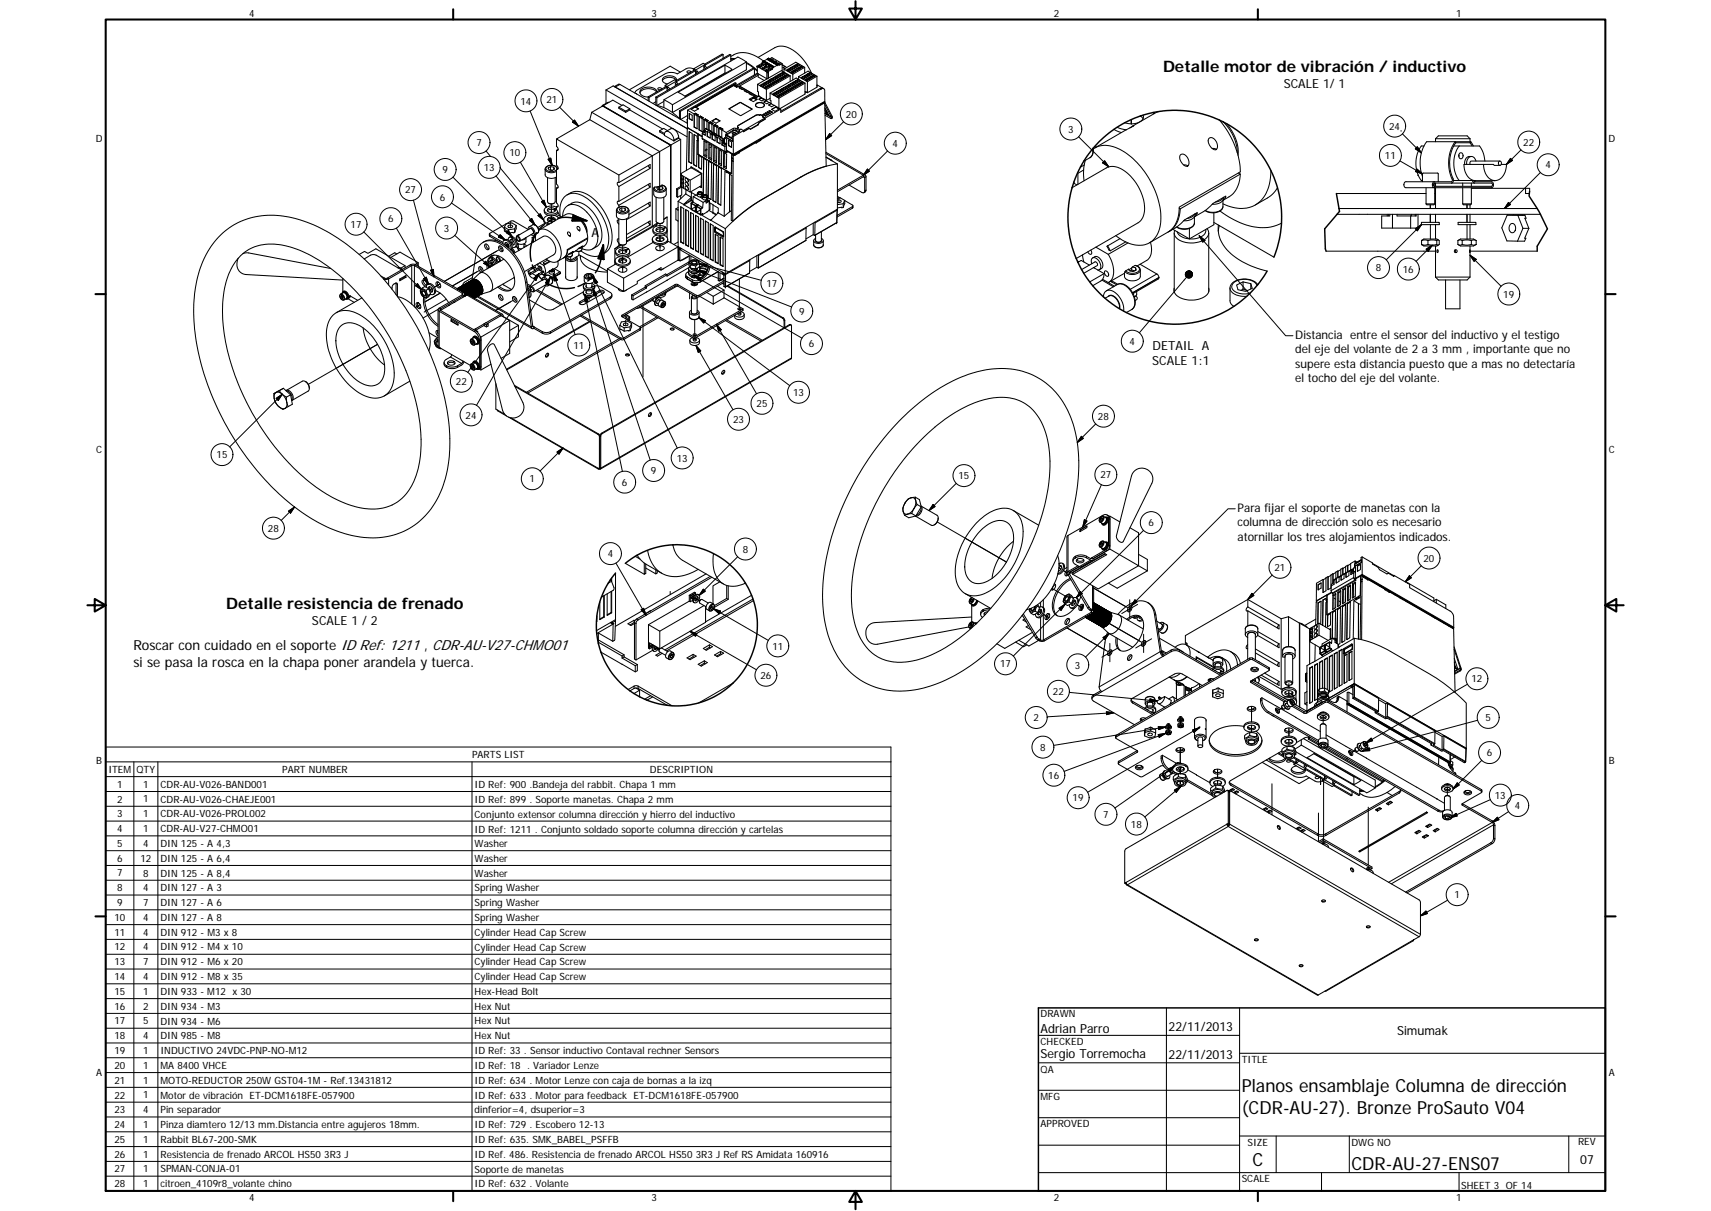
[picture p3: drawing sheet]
<svg xmlns="http://www.w3.org/2000/svg" width="594mm" height="420mm" viewBox="0 0 594 420" stroke-linecap="round" stroke-linejoin="round" font-family="sans-serif">
<defs><g id="words">
<g font-size="6.3">
<text x="431.1" y="379">Planos ensamblaje Columna de dirección</text>
<text x="431.1" y="386.6">(CDR-AU-27). Bronze ProSauto V04</text>
<text x="434.8" y="404.7">C</text>
<text x="469.2" y="406">CDR-AU-27-ENS07</text>
</g>
<g font-size="5.5">
<text x="403.8" y="24.9">Detalle motor de vibración / inductivo</text>
<text x="78.5" y="211.2">Detalle resistencia de frenado</text>
</g>
<g font-size="4.8">
<text x="46.3" y="225.7">Roscar con cuidado en el soporte ID Ref: 1211 , CDR-AU-V27-CHMO01</text>
<text x="46.3" y="231.4">si se pasa la rosca en la chapa poner arandela y tuerca.</text>
</g>
<g font-size="4.4">
<text x="445.7" y="30.5">SCALE 1/ 1</text>
<text x="205.3" y="82.4">A</text>
<text x="400.2" y="121.5">DETAIL A</text>
<text x="400.1" y="126.7">SCALE 1:1</text>
<text x="108.3" y="216.7">SCALE 1 / 2</text>
<text x="361.3" y="358.4">Adrian Parro</text>
<text x="405.8" y="357.8">22/11/2013</text>
<text x="485.1" y="359.2">Simumak</text>
<text x="361.3" y="367.1">Sergio Torremocha</text>
<text x="405.8" y="367.3">22/11/2013</text>
<text x="548.7" y="404">07</text>
</g>
<g font-size="4.1">
<text x="449.7" y="117.7">Distancia entre el sensor del inductivo y el testigo</text>
<text x="449.7" y="122.6">del eje del volante de 2 a 3 mm , importante que no</text>
<text x="449.7" y="127.6">supere esta distancia puesto que a mas no detectaría</text>
<text x="449.7" y="132.5">el tocho del eje del volante.</text>
<text x="429.7" y="177.7">Para fijar el soporte de manetas con la</text>
<text x="429.7" y="182.6">columna de dirección solo es necesario</text>
<text x="429.7" y="187.6">atornillar los tres alojamientos indicados.</text>
</g>
<g font-size="3.5">
<text x="86.6" y="5.8">4</text>
<text x="226.3" y="5.8">3</text>
<text x="365.9" y="5.8">2</text>
<text x="505.6" y="5.8">1</text>
<text x="189.7" y="35.8">21</text>
<text x="180.7" y="36.3">14</text>
<text x="293.7" y="40.9">20</text>
<text x="370.8" y="46.1">3</text>
<text x="482.3" y="45.1">24</text>
<text x="33.2" y="49.4">D</text>
<text x="165.4" y="50.7">7</text>
<text x="309.9" y="51">4</text>
<text x="528.9" y="50.6">22</text>
<text x="558.5" y="49.4">D</text>
<text x="168" y="59.4">13</text>
<text x="176.9" y="54.3">10</text>
<text x="480.8" y="55.2">11</text>
<text x="536.6" y="58.4">4</text>
<text x="153.6" y="60.1">9</text>
<text x="140.6" y="67.1">27</text>
<text x="152.7" y="69.6">6</text>
<text x="134.7" y="77.2">6</text>
<text x="121.7" y="79.1">17</text>
<text x="154.1" y="80.4">3</text>
<text x="477.7" y="94.2">8</text>
<text x="487.1" y="94.7">16</text>
<text x="266.1" y="99.5">17</text>
<text x="522" y="103.3">19</text>
<text x="277.4" y="109.2">9</text>
<text x="392.2" y="119.7">4</text>
<text x="199.1" y="121">11</text>
<text x="280.8" y="120.5">6</text>
<text x="158.3" y="133.6">22</text>
<text x="275.4" y="137.4">13</text>
<text x="262.7" y="141.2">25</text>
<text x="161.6" y="145.2">24</text>
<text x="254.5" y="146.8">23</text>
<text x="381.2" y="145.7">28</text>
<text x="33.4" y="157.3">C</text>
<text x="75.2" y="159">15</text>
<text x="235" y="160.2">13</text>
<text x="558.6" y="157.3">C</text>
<text x="183.9" y="167.4">1</text>
<text x="226" y="164.5">9</text>
<text x="332.8" y="166.3">15</text>
<text x="382.1" y="166">27</text>
<text x="216" y="168.6">6</text>
<text x="93" y="184.6">28</text>
<text x="398.8" y="182.6">6</text>
<text x="257.9" y="191.8">8</text>
<text x="211" y="193.4">4</text>
<text x="494.3" y="194.9">20</text>
<text x="442.5" y="198.2">21</text>
<text x="268.2" y="225.4">11</text>
<text x="347.2" y="231.6">17</text>
<text x="373.2" y="232">3</text>
<text x="264" y="235.6">26</text>
<text x="510.9" y="236.8">12</text>
<text x="365.6" y="241.1">22</text>
<text x="358.8" y="250.2">2</text>
<text x="515.7" y="250.2">5</text>
<text x="163.9" y="263.1">PARTS LIST</text>
<text x="361.1" y="260.5">8</text>
<text x="516.2" y="262.4">6</text>
<text x="33.4" y="265.2">B</text>
<text x="37.6" y="268.2">ITEM</text>
<text x="47.4" y="268.2">QTY</text>
<text x="98" y="268.2">PART NUMBER</text>
<text x="225.7" y="268.2">DESCRIPTION</text>
<text x="558.6" y="265.2">B</text>
<text x="40.6" y="273.3">1</text>
<text x="49.7" y="273.3">1</text>
<text x="55.7" y="273.3">CDR-AU-V026-BAND001</text>
<text x="164.8" y="273.4">ID Ref: 900 .Bandeja del rabbit. Chapa 1 mm</text>
<text x="364" y="270.2">16</text>
<text x="40.6" y="278.4">2</text>
<text x="49.7" y="278.4">1</text>
<text x="55.7" y="278.4">CDR-AU-V026-CHAEJE001</text>
<text x="164.8" y="278.5">ID Ref: 899 . Soporte manetas. Chapa 2 mm</text>
<text x="372.4" y="278">19</text>
<text x="519" y="277.2">13</text>
<text x="526" y="280.7">4</text>
<text x="40.6" y="283.6">3</text>
<text x="49.7" y="283.5">1</text>
<text x="55.7" y="283.6">CDR-AU-V026-PROL002</text>
<text x="164.8" y="283.7">Conjunto extensor columna dirección y hierro del inductivo</text>
<text x="383" y="283.8">7</text>
<text x="392.7" y="287.2">18</text>
<text x="40.6" y="288.7">4</text>
<text x="40.6" y="293.8">5</text>
<text x="49.7" y="288.7">1</text>
<text x="49.7" y="293.8">4</text>
<text x="55.7" y="288.7">CDR-AU-V27-CHMO01</text>
<text x="55.7" y="293.8">DIN 125 - A 4,3</text>
<text x="164.8" y="288.9">ID Ref: 1211 . Conjunto soldado soporte columna dirección y cartelas</text>
<text x="164.8" y="293.9">Washer</text>
<text x="40.6" y="299">6</text>
<text x="48.7" y="299">12</text>
<text x="55.7" y="299">DIN 125 - A 6,4</text>
<text x="164.8" y="299">Washer</text>
<text x="40.6" y="304.1">7</text>
<text x="49.7" y="304.1">8</text>
<text x="55.7" y="304.1">DIN 125 - A 8,4</text>
<text x="164.8" y="304.2">Washer</text>
<text x="40.6" y="309.3">8</text>
<text x="49.7" y="309.2">4</text>
<text x="55.7" y="309.3">DIN 127 - A 3</text>
<text x="164.8" y="309.3">Spring Washer</text>
<text x="505" y="311.7">1</text>
<text x="40.6" y="314.4">9</text>
<text x="49.7" y="314.4">7</text>
<text x="55.7" y="314.4">DIN 127 - A 6</text>
<text x="164.8" y="314.4">Spring Washer</text>
<text x="39.7" y="319.5">10</text>
<text x="49.7" y="319.5">4</text>
<text x="55.7" y="319.5">DIN 127 - A 8</text>
<text x="164.8" y="319.6">Spring Washer</text>
<text x="39.7" y="324.6">11</text>
<text x="39.7" y="329.8">12</text>
<text x="49.7" y="324.6">4</text>
<text x="49.7" y="329.8">4</text>
<text x="55.7" y="324.7">DIN 912 - M3 x 8</text>
<text x="55.7" y="329.8">DIN 912 - M4 x 10</text>
<text x="164.8" y="324.7">Cylinder Head Cap Screw</text>
<text x="164.8" y="329.8">Cylinder Head Cap Screw</text>
<text x="39.7" y="334.9">13</text>
<text x="49.7" y="334.9">7</text>
<text x="55.7" y="334.9">DIN 912 - M6 x 20</text>
<text x="164.8" y="334.9">Cylinder Head Cap Screw</text>
<text x="39.7" y="340">14</text>
<text x="49.7" y="340">4</text>
<text x="55.7" y="340">DIN 912 - M8 x 35</text>
<text x="164.8" y="340.1">Cylinder Head Cap Screw</text>
<text x="39.7" y="345.1">15</text>
<text x="49.7" y="345.1">1</text>
<text x="55.7" y="345.2">DIN 933 - M12 x 30</text>
<text x="164.8" y="345.2">Hex-Head Bolt</text>
<text x="39.7" y="350.3">16</text>
<text x="49.7" y="350.3">2</text>
<text x="55.7" y="350.3">DIN 934 - M3</text>
<text x="164.8" y="350.3">Hex Nut</text>
<text x="361.3" y="353">DRAWN</text>
<text x="39.7" y="355.4">17</text>
<text x="49.7" y="355.4">5</text>
<text x="55.7" y="355.5">DIN 934 - M6</text>
<text x="164.8" y="355.4">Hex Nut</text>
<text x="39.7" y="360.6">18</text>
<text x="39.7" y="365.7">19</text>
<text x="49.7" y="360.6">4</text>
<text x="49.7" y="365.7">1</text>
<text x="55.7" y="360.6">DIN 985 - M8</text>
<text x="55.7" y="365.7">INDUCTIVO 24VDC-PNP-NO-M12</text>
<text x="164.8" y="360.6">Hex Nut</text>
<text x="164.8" y="365.8">ID Ref: 33 . Sensor inductivo Contaval rechner Sensors</text>
<text x="361.3" y="362.5">CHECKED</text>
<text x="39.7" y="370.9">20</text>
<text x="49.7" y="370.8">1</text>
<text x="55.7" y="370.9">MA 8400 VHCE</text>
<text x="164.8" y="370.9">ID Ref: 18 . Variador Lenze</text>
<text x="431.1" y="368.7">TITLE</text>
<text x="33.4" y="373.2">A</text>
<text x="39.7" y="376">21</text>
<text x="49.7" y="376">1</text>
<text x="55.7" y="376">MOTO-REDUCTOR 250W GST04-1M - Ref.13431812</text>
<text x="164.8" y="376">ID Ref: 634 . Motor Lenze con caja de bornas a la izq</text>
<text x="361.3" y="372.1">QA</text>
<text x="558.6" y="373.2">A</text>
<text x="39.7" y="381.1">22</text>
<text x="49.7" y="381.1">1</text>
<text x="55.7" y="381.3">Motor de vibración ET-DCM1618FE-057900</text>
<text x="164.8" y="381.1">ID Ref: 633 . Motor para feedback ET-DCM1618FE-057900</text>
<text x="361.3" y="381.6">MFG</text>
<text x="39.7" y="386.2">23</text>
<text x="49.7" y="386.2">4</text>
<text x="55.7" y="386.3">Pin separador</text>
<text x="164.8" y="386.3">dinferior=4, dsuperior=3</text>
<text x="39.7" y="391.4">24</text>
<text x="49.7" y="391.4">1</text>
<text x="55.7" y="391.4">Pinza diamtero 12/13 mm.Distancia entre agujeros 18mm.</text>
<text x="164.8" y="391.4">ID Ref: 729 . Escobero 12-13</text>
<text x="361.3" y="391.2">APPROVED</text>
<text x="39.7" y="401.6">26</text>
<text x="39.7" y="396.5">25</text>
<text x="49.7" y="401.6">1</text>
<text x="49.7" y="396.5">1</text>
<text x="55.7" y="401.7">Resistencia de frenado ARCOL HS50 3R3 J</text>
<text x="55.7" y="396.5">Rabbit BL67-200-SMK</text>
<text x="164.8" y="396.6">ID Ref: 635. SMK_BABEL_PSFFB</text>
<text x="164.8" y="401.7">ID Ref. 486. Resistencia de frenado ARCOL HS50 3R3 J Ref RS Amidata 160916</text>
<text x="433.2" y="397.5">SIZE</text>
<text x="469.2" y="397.5">DWG NO</text>
<text x="547.9" y="397.4">REV</text>
<text x="39.7" y="406.8">27</text>
<text x="49.7" y="406.8">1</text>
<text x="55.7" y="406.8">SPMAN-CONJA-01</text>
<text x="164.8" y="406.8">Soporte de manetas</text>
<text x="39.7" y="411.9">28</text>
<text x="49.7" y="411.9">1</text>
<text x="55.7" y="412">citroen_4109r8_volante chino</text>
<text x="164.8" y="412">ID Ref: 632 . Volante</text>
<text x="431.1" y="410.2">SCALE</text>
<text x="507.3" y="412.4">SHEET 3 OF 14</text>
<text x="86.6" y="416.7">4</text>
<text x="226.3" y="416.7">3</text>
<text x="365.9" y="416.7">2</text>
<text x="505.6" y="416.7">1</text>
</g>
</g></defs>
<g fill="none" stroke="#000" stroke-width=".35">
<path d="M184.1 38.5l7.6 18.9M194.3 37.2l6.6 6.6M215.3 29.3l-1.7 .9M253.2 37.7h.1M256.9 35.5v.1M257.1 35.5v.1M261 37.8h.1M262.5 40h.1M262.8 35.8v.1M263.2 26.7l2.2 1.2M263.5 22.9v.2M264.3 33.9l1.2 .6"/>
<path d="M264.4 22.4v.3M264.7 23.6v.2M264.7 21.6h.1M264.8 21.5l.9 .5M264.9 21.4l3.3 1.9M265.1 21.2l1 .6M265.2 21.1l.9 .6-.9-.5M265.6 23.1v.3M265.8 22.2l.2 .1M265.8 22.1l.2 .1M265.9 24.3v.2M265.9 22.1h.1"/>
<path d="M266 22.1l.9 .5M266.1 22l.9 .6M266.4 21.9l.9 .6M266.4 21.8l.9 .6M266.4 20.5l.9 .5M266.7 20.3l.1 .1M266.7 20.5l.9 .5M266.8 20.3l.9 .5M266.8 23.8v.3M266.8 20.2l1 .5M266.9 22.9l.3 .1M267 22.8l.2 .1"/>
<path d="M267.1 22.7h.1M267.2 22.8l.9 .5M267.3 22.7l.9 .5M267.4 21l-.9-.6 .9 .6M267.5 22.8l.9 .5M267.5 22.6l1 .6M267.6 21.2l.9 .5M267.6 20.5v.2M267.7 21.1l.9 .5M267.8 21l.1 .1M267.9 21.2l.9 .5M267.9 21l1 .5"/>
<path d="M268 20.9l1 .5M268.2 23.5l.1 .1M268.2 23.5h.1M268.3 23.4h.1M268.5 23.1l-.9-.6 .9 .6M268.8 21.9l.9 .5M268.8 21.2v.1M268.9 21.8l.9 .5-.9-.5M269 21.6l.1 .2M269.1 21.9l.9 .5M269.1 21.7l1 .5M269.2 21.6l1 .5-1-.5"/>
<path d="M269.9 22.5h.1M270 21.9v.1M270.2 22.4h.1M279.5 31.8l.3 .1M284.8 30.6l.4 .3M286.3 35.4l-22.2 12.9M286.4 35.7l-22.3 12.8M286.5 37.5h-.1M286.5 39.3l2.1 1.3M286.5 39.4l2.2 1.3M287 38.7l-.3 .2M287.3 39.1l-.2 .3"/>
<path d="M287.6 39.6l-.2 .2M287.6 39.8v.1M168.8 52.4l1.6 1.9M173.7 58.3l15.1 18.1M180.7 56.3l9 15.6M189.3 58.7a2.63 2.63 0 0 0 3.9 .7M190.3 55.2l.9-.3 .5 2.5zM193.3 58.6a2.1 2.1 0 0 0-3.4-.8 .93 .93 0 0 0-.2 1.2 .93 .93 0 0 0 1 .5 2.59 2.59 0 0 0 2.5-.6M199.5 41.7l1.4 2.1-2.1-1.4zM235.6 47.7l-1.6 .9M239 44.5l-.3 .2M239.9 58.2l3.6 2.1v4.2"/>
<path d="M243.8 48l7.9 4.5M244.4 45.4h.1M244.5 45.5h.1M244.5 45.5v.3M244.9 45.4l.7 .4M244.9 44.6l2.4 1.4M245.4 51.8l-.6 .3M245.4 52l-.6 .3M246.6 46.4l.7 .4M248.3 47.4l.7 .4M249 47l2.3 1.3M250 48.4l.7 .4"/>
<path d="M252.3 50h.1M252.3 50v2.1M252.4 52.4v.6l-.2-.6-.5 .3M254.2 47.8l-.1 .1M254.4 46.1v.2M254.6 45.2h.9l-3.2 1.6M254.6 45.2l-2.4 1.4M254.6 45.2l.1 .2M254.6 44.6v.6M255 53.5l-.5 .3M255.1 53.8l.1 .1M255.1 53.7l-.5 .3"/>
<path d="M255.4 45.4l1 .6M255.5 44.6v.6l1.1 .6M256.4 43.5v.1M256.4 52.9l.2 .2M256.5 52.7l.2 .2M256.7 45.2v.6M262.4 49.2l-5.8 3.4M262.6 49.6l-5.9 3.2M263.8 48.7l.2 .1M263.9 48.5l.2 .1M286.8 53.3l13 7.5M288.1 46.3l.7 .8-2.1 1.4z"/>
<path d="M289 40.8l-.3 .2M292.9 42.2l-6.2 6.3M301.2 58.7l.7 .7-2.1 1.4zM308.2 52.4l-8.4 8.4M374.5 47.5l10.5 10.4M379.4 51.6a3.1 3.1 0 0 1-1 3.1M383.5 55.8l1.5 2.1-2.2-1.4zM392.7 41.5v1.5M392.8 41.5v1.5M412.3 57.5h.1M422.2 51.8h.2M486.1 55.8l7.8 4.5"/>
<path d="M486.5 45.3v.3M486.9 46.4l6.6 6.6M492 58.7l1.9 1.6-2.4-.8zM492.1 50.9l1.4 2.1-2.1-1.4zM524.5 54.9l.7 .7-2.2 1.4zM528.1 52l-5.1 5M534.9 59.8l-12.5 12.5M137.6 79.1l11.2 19.5M143.5 69.4l7.2 26.6M156.8 70.4l18.6 12.9M157.3 61.5l20.6 20.6M172.2 61l13.6 17.1"/>
<path d="M176.5 80l1.4 2.1-2.1-1.4zM177.2 77.2v1.8M183.8 76.4l.8-.6 1.2 2.3zM183.9 79.4a1.06 1.06 0 0 1 1.1 .5 1.06 1.06 0 0 1-.1 1.2M184 79.3a1.13 1.13 0 0 1 1 1.7M185 78a1.94 1.94 0 0 1 1.6 2.9M186.8 74.8l.8-.6 1.2 2.2zM188 70l.9-.5 .8 2.4zM191.4 73.2v.5M191.4 74.9v2.1M191.4 70.8v2.9M201.2 79.9h.1"/>
<path d="M214 73a2.5 2.5 0 0 0 4.4 0M214.6 72.1l.2-.1a2.17 2.17 0 0 1 3.3 .9 2.29 2.29 0 0 1-3.8 0zM227 65.5a2.5 2.5 0 0 0 4.3 0M227.4 64.9l-.3 .2M227.4 64.9l1.3-.2v1.1M229 65.8h.1M229 65.8h-.2M229.1 80v.5M229.2 77.6v2.9M229.8 64.2a1.05 1.05 0 0 1 1.3 1 1.05 1.05 0 0 1-1.3 1.1l-.3 .1a1.73 1.73 0 0 1-2.2-1.3l.1-.2M229.9 64.2l-.9 .4v1.2M235.5 72.8l-.1 .1"/>
<path d="M239.9 69.4l-2.4 1.4M239.9 69.4l.1 .2M239.9 69.4h.2M239.9 68.6v.8M240 69.6l-2.5 1.5M240 69.6l.5 .3M240.1 69.4l.5 .3M240.1 69.4l-.1 .2M240.2 68.5l-.1 .9M240.6 70.1l-.6 .4M241.6 67.7l-1.5-.9-.1 1.6M241.7 73.4h-.2"/>
<path d="M242 70.9l-.6 .4M242.1 67.1a1.01 1.01 0 0 0 1.4 .4M242.2 71.1l-.7 .4M242.3 66.8a.74 .74 0 0 1 .9-.4 .74 .74 0 0 1 .5 .9l-.2 .1a.73 .73 0 0 1-.8 .1 .73 .73 0 0 1-.4-.7zM242.4 67.1l.5-.4 .8 .4M242.4 66.8l.1-.1a.57 .57 0 0 1 .8-.2 .57 .57 0 0 1 .2 .8 .65 .65 0 0 1-.7 .1 .65 .65 0 0 1-.4-.6zM242.4 71.1l-.6 .4M242.5 67.3l-.1 .1M242.5 67.3h.1M243.8 72l-.6 .3M243.9 67.1l-.1 .2M243.9 68.1l.5 .4h.9"/>
<path d="M244 72.2l-.6 .3M244 74.1l-.6 .4M244.1 67.8a.73 .73 0 0 1 .9-.3 .73 .73 0 0 1 .5 .8 .77 .77 0 0 1-.9 .2 .77 .77 0 0 1-.5-.7zM244.2 68.1l.5-.3 .8 .3M244.2 67.8l.3-.1a.51 .51 0 0 1 .7-.1 .51 .51 0 0 1 .1 .7 .64 .64 0 0 1-.7 .2 .64 .64 0 0 1-.4-.7zM244.3 68.4l-.1 .1M244.3 68.3h.1M245.7 68.1l-.1 .3M246.3 70.5l.2 .1v2M247 76.2l-.3 .2M247.4 73.9l1.2 .7M247.5 73.7l1.3 .7"/>
<path d="M247.6 71.1l1.8 1.1v1.7M248.1 78.9l.3 .1M248.3 78.8l.1 .2M248.4 79h.1M249.3 73.8v.1M264.5 69.2v.1M278 61.4l.1 .1M290.5 77.2l-7.6 4.4M290.5 77.2v.1M290.5 77.2h.1M290.7 72.9l-.2 4.3M291.3 68.4v1.9"/>
<path d="M292.9 71.7l-.1 .3-.5 .1M296 71.7v.5M299.8 60.8v.5l.4 .3 .5-.3M300.7 66l-.5 .3M372.8 63.6l1.1 .6M414.7 77.4a3.4 3.4 0 0 1-4.2 2l-1.9-.7M424.6 71.6a3.4 3.4 0 0 1-4.2 2l-1.9-.6M491.4 79.4l2.1-1.5-1.4 2.2zM493.5 77.9l-12.2 12.2M496.6 71.1v1.2M496.6 74.4v2.8M496.6 77.9v5"/>
<path d="M509.3 71.1v1.2M509.3 74.4v2.8M509.4 77.9v5M523.8 70.2l.7 .7-2.1 1.4zM126.3 80.5l20.1 20M133.5 96.5l-.4 .2M134.5 96.5l.4 .3v2.1M137.5 98.4l.5 .3M138.2 93l1.2 .6M142.5 91.9l.5 .2v13.4M144.3 91.9l-.4 .2v14.3M144.9 98.4l1.5 2.1-2.2-1.4z"/>
<path d="M147.1 96.7l.9-.5 .8 2.4zM149.5 93.7l1-.2 .2 2.5zM152.8 98.5l-2 1.1M157.9 81.7l12.3 11M164.5 96.9l-5.7 3.3 5.5-3.2M164.7 97l-5.7 3.3M164.8 96.9l-5.9 3.4 5.8-3.4M164.9 96.9l-5.9 3.4M165 97l-5.9 3.4M165.2 97l-6 3.4M165.2 97.1l-5.9 3.4M165.3 97l-6 3.5"/>
<path d="M165.4 97.1l-6 3.5M165.5 97.2l-5.9 3.4 5.9-3.4M165.7 97.2l-6.1 3.5M165.8 98.1l-5.3 3.1 5.2-3M165.8 97.3l-6 3.5 5.9-3.4M165.9 97.4l-6 3.5M166 97.6l-5.9 3.4M166 98.4l-5.1 3 5-2.9M166 97.5l-5.9 3.4M166.2 97.6l-6 3.4 5.4-3.1M166.3 97.7l-5.9 3.5 5.8-3.4M166.3 93.9l-9.2 5.3 8.4-4.9"/>
<path d="M166.4 98.9l-5 3 5-2.9M166.4 97.9l-5.8 3.3M166.4 98.1l-5.6 3.2M166.5 98l-5.8 3.3M166.7 98.4l-5.6 3.2M166.7 98.1l-5.8 3.3M166.7 99.6l-5.3 3.1 5.2-3M166.7 98.3l-5.6 3.2M166.9 98.4l-5.7 3.3 5-3M167 98.6l-5.7 3.2 5.6-3.1M167 98.7l-5.6 3.3 5.5-3.2M167 99l-5.6 3.3"/>
<path d="M167.1 98.9l-5.7 3.3 5.1-2.9M167.2 99l-5.8 3.4M167.3 99.2l-5.9 3.4M167.4 99.4l-6 3.4M167.4 99.5l-4.7 2.8 4.2-2.4M167.5 99.7l-4.7 2.6M167.5 93.2l-.4 .3M167.5 99.8l-4.5 2.6M168.6 90.6l1.6 2.1-2.2-1.3zM169.5 92.1h.1M170.1 81.5v.5M171.4 90.9l-.9 .6 .6-.3"/>
<path d="M172.9 90.1l-.7 .4M173.2 86.7l-18.9 10.9 18.1-10.5M173.7 81.4l1.7 1.9-2.3-1zM174.4 86l-.4 .3M175.1 80.2l.4 .2M176.5 85.2v.5M176.5 84.8l-.8 .5M177.5 86.5l.6 .6 .2 .7M177.5 86.5l.6 .6 .3 .8M178 84l-.6 .3M178.3 83.8l-.9 .5M178.8 80.4l-.1 .3-.5 .1"/>
<path d="M179.2 85.5l.8 1.5M179.8 82.9l-.7 .4M180.4 81.4l-.8 .5M182.6 82.4a1.47 1.47 0 0 1-1.5 .9M183 97.9l-.5 .2M184.5 92.9v.1M184.8 83.8l.3 .2M185.3 96.7l1.8-1.7-1 2.3zM187.1 95l-24.7 34.2M188.8 96.9a1.05 1.05 0 0 1 1.1 .5 1.05 1.05 0 0 1-.1 1.3M188.8 96.9a1.15 1.15 0 0 1 1.1 1.7M189.1 95.1v.1"/>
<path d="M189.8 95.5a1.92 1.92 0 0 1 1.7 2.9M190.7 94.1v.1M190.8 90.6l-2 1M190.8 94l-.1 .1M191.1 96.2l-25.6 44.4M191.1 96.2l-.8 2.5-.9-.6zM191.1 93.8l-.3 .2M191.9 93.3a.47 .47 0 0 1 .5 .6 .47 .47 0 0 1-.7 .3l-.9-.2M191.9 93.3l-.7 .6M191.9 93.3h.1M192.2 95l1.3 2.2-.9 .3zM192.2 95l7.5 21.1"/>
<path d="M192.5 93.9a1.12 1.12 0 0 1-1.8 .2M194.4 94.3l-3.1 1.8M194.6 94.7l-3 1.8 3-1.7M197.9 81.8h.1M198.7 88.4a1.36 1.36 0 0 1-2 .5M202 86.5a1.36 1.36 0 0 1-2 .5M202.9 96a1.96 1.96 0 0 0 3.3 0M203.3 95.4a1.63 1.63 0 0 1 2.7 .6 1.72 1.72 0 0 1-2.9-.3zM206 95.9l29.2 59.6M206 95.9l1.5 2.1-.9 .4zM216.1 87.5v.5M216.1 89.2v2.1"/>
<path d="M216.1 92.4v.5M216.2 85.1v2.9M216.2 89.2v2.1M216.2 92.4v2.1M229.1 81.7v2.1M229.1 84.9v.5M229.2 81.7v2.1M229.2 84.9v2.1M229.2 93.5v.1M234.4 98.7v.6M235.3 98.7v.6M235.5 85.6v.1"/>
<path d="M235.6 85.9l.1 4.3M235.7 90.2h.1M235.7 90.2l.1 .1M235.7 90.2l.4 .2M236.3 86.3h.1M236.4 86.3h.1M236.6 86.2h-.4l-.1 .4M238.1 96l.6 .8M238.7 96.1v.7M238.7 96.8v.1M238.7 96.8l1.7 1M239.2 92.8l-7.6 4.4"/>
<path d="M239.9 95.8l.8 .6 1.1-.2M239.9 88.9v1.5M240.3 96l.1 .1M240.4 97.8h.1M240.4 97.1v.7M240.8 95.6l2.5 .8-.5 .9zM240.8 95.6l37.7 21.7M241 94.8l-.4 .2M241 93.4v.4M241 94.8v.3M241 96.2v.2M241 98.1v1"/>
<path d="M241 93.3h.1M241.2 98.4v.2M241.5 94.7l-.5 .4M241.7 93.2l-.1 .1M241.9 93.2l-.2 .2M242.1 93.4l-.1 .1M242.3 90.2v.2M242.6 93.9l2.5 .4-.3 1zM242.6 93.9l32.3 12.6M242.8 90.5l-.1 .4M242.9 91.5l21.4 5.8M242.9 91.5l2.6 .2-.3 1z"/>
<path d="M243 93l1.6 .1 1 .5M243 93.2h1.3l1.2 .7M243.2 97.7a3 3 0 0 1-2.8 .1M243.5 96.4l.4 .2M244.2 95.8l-.7 .6M244.4 91.8l-1.6 .9M244.4 91.5v.4M244.4 95.5l-.9 .9M244.5 95.4l-1.3 .1-1.3 .7M244.5 92l-1.6 .9M245.2 91.9l-.4 .3M245.3 91.9v.1"/>
<path d="M246 92.4a5.9 5.9 0 0 1-2.5 4M248.1 80.2l.3 .1M248.4 80.3h.1M248.4 80.4h.1M248.4 80.4l-.1 .3M249.3 94.3l-6.1 3.4v-.6M249.3 94.3h.1M249.4 97.2l.6 .1M250 97.3l-.1 .1M250 94.7v2.6M250.8 94.4l.3 .4M250.9 94.7h.1"/>
<path d="M251 80.3l.1 .2M251.1 81.9h.1M251.1 81.9l-.1 .3M251.1 81.9l.1 .2M251.1 80.6l.1 .2M251.1 94.8h.1M251.2 94.8v.1M251.2 94.9v.4M251.3 96.5l-1.3 .8M251.7 99.5l.1 .1M251.8 95v4.5l-.4-.2M251.8 99.5l.1 .1"/>
<path d="M256.7 96.8v10.7M260.3 94.7l-8.4 4.8v-4.5M279.8 83.4l-16.5 9.5M282.5 85a1.9 1.9 0 0 0 3.3 0M283.2 83.3a1.05 1.05 0 0 0 1 .8 1.05 1.05 0 0 0 1-.8M283.2 83.5a1.16 1.16 0 0 0 2 0M385.9 97.4v.4M388 98.7a4.3 4.3 0 0 1 4.8 2.6 4.7 4.7 0 0 1 .2 6.1M390.6 94.2l-.2 .5M390.9 83.9l-5.4 3.1-.5-.2M390.9 94l-.3 .2M391.9 93.4l-1 .6"/>
<path d="M394.1 92.1a1.33 1.33 0 0 1 1.5 1.3 1.33 1.33 0 0 1-1.5 1.3 3.3 3.3 0 0 1-3.2-.7M394.1 92.1l-2.1 1.5M394.2 92.1h-.1M395.9 93.7a3.1 3.1 0 0 1-4.3 1.3l-1-.8M401.7 95.1l-9.3 5.3M402.4 96.4l-9.1 5.2M402.4 96.3l-9.2 5.3M412 96.2l-16.4 19.3M416.4 81.8l30 34.7h2.5M416.4 81.8l2 1.6-.8 .6zM427.1 99.9a3.7 3.7 0 0 0 3.6 2.8l2.2 .1M436.4 99.1a5.3 5.3 0 0 0-6.7-1.8 2.13 2.13 0 0 0-2 2.1 2.13 2.13 0 0 0 1.9 2.2 7.1 7.1 0 0 0 4.4 .1"/>
<path d="M495.2 86.5l2.1-1.5-1.4 2.2zM497.3 85l-5.6 5.7M510.4 88.5l10.8 10.8M510.4 88.5l2.1 1.5-.7 .7zM118.1 102.3a1.05 1.05 0 0 1 1.2 .5 1.05 1.05 0 0 1-.2 1.3l-.2-.1a1.35 1.35 0 0 1-.8-1.7zM118.2 102.1a1.33 1.33 0 0 1 1.2 2M121.6 102.7l-.5 .3M131.1 119.5l-24 13.9M145.9 105.7l-1.7 1M149.7 100.3l.3-.2-1 .6M152.1 107.3l-5.2 3M152.5 106.9l.5 .3v.5l-.5 .3v12.5"/>
<path d="M152.8 101.7l-5.3 3.1M155 103.8l-7.7 4.5M161 101.5l-.5 .2v.6l.5 .3v.4M162.1 102.4l11.6 6.7v.5M163.4 117.9a1.05 1.05 0 0 1 1.2 .6 1.05 1.05 0 0 1-.2 1.2l-.3-.1a1.37 1.37 0 0 1-.7-1.7zM163.5 117.7a1.33 1.33 0 0 1 1.2 2M165.1 114.1v.5M165.1 114.7l-.5 .3M165.9 102.7l18.6 10.7M167 100.2l-3.9 2.3M167 118l-.5 .3M167 100.5l-3.6 2.1"/>
<path d="M167.1 102l-2.4 1.4 2.3-1.4M167.2 101.9l-2.6 1.5M167.3 101.8l-2.7 1.6 2.6-1.5M167.4 101.7l-2.9 1.6M167.5 101.6l-3 1.7 2.8-1.6M167.5 101.5l-3.1 1.8 3-1.8M167.5 100.9l-3.5 2.1M167.5 100.7l-3.8 2.1M167.6 100l-4.4 2.6 4.2-2.6M167.6 101.3l-3.3 1.9M167.6 100.2l-4.3 2.4M167.6 100.3l-4.1 2.4 4-2.3"/>
<path d="M167.6 101.1l-3.4 2 3.4-1.9M167.6 100.6l-3.8 2.3M167.6 100.9l-3.6 2.1M167.6 100.8l-3.7 2.2M167.6 100.5l-4 2.3M174.1 109.5l-.1 .1M174.7 109.6l-.2 .1M178.1 104.2l-6 3.5 5.2-3M179.3 103.6l-.4 .2M184.7 100.4l-.7 .4M185 113.1l.4 .3M188.3 115.1v.5"/>
<path d="M191.1 115.1v.5M201.4 104.7v.5M203.1 102.2l1 2.3-.9 .3zM203.1 102.2l13 61.4M204.5 103.3v.9M205.9 100.1l19.9 59.5M205.9 100.1l1.3 2.2-1 .4zM208 100.9v.5M211.9 103.1v.5M215 117.5l-32.2 18.6M215.2 114.2l.4 .2M215.5 117.8l-32.2 18.6"/>
<path d="M215.6 117.3v.5M216 109.3v.6M216.2 100.9v.2M216.2 109.8v.2M216.5 117.3v.5M217.2 111.1v1.9M218.9 114.4l-.1 .3-.6 .1M222.2 114v.6M223.3 106v24.8M224.5 101.3l-4.7 2.7-.5-.2M226.8 103.7h.1M228 110l-5.9 3.4"/>
<path d="M228.5 110.2l-6.1 3.6M230.2 104.9a.62 .62 0 0 1 .9 .2 .62 .62 0 0 1-.2 .9 .68 .68 0 0 1-1 .7 .68 .68 0 0 1-.1-1.2zM230.8 104.6a1.37 1.37 0 0 0-1.1 2.1M239.4 109.9a1.92 1.92 0 0 0 3.3 0M239.4 101.6v2.1M240.1 108.2a1.03 1.03 0 0 0 1 .8 1.03 1.03 0 0 0 1-.8M240.1 108.4a1.13 1.13 0 0 0 2 0M241 102.6v.4M241.2 110.9v5.6M241.2 117.4v.2M241.6 119.8l12.9 22.4M241.6 119.8l1.7 2-.9 .5z"/>
<path d="M241.8 102.4v.6M242.6 110.2l6.4 4.7M242.6 110.2l2.3 1.1-.6 .8zM242.7 102.4v.6M248.7 112.5l14 24.1M248.7 112.5l1.7 1.9-.9 .5zM249.1 115l25.1 18.8M251.9 111.2l12.3 7.1M252.3 111l12.4 7.1M256.7 108.4v.2M272 110.3l-.2 .1M272.5 111.1l-.3 .2"/>
<path d="M274.1 112.6l.3 .2M384.8 102.9a2.05 2.05 0 0 1 3.1 1 4 4 0 0 1 .8 3.2M385.1 102.7a3.3 3.3 0 0 1 3.5 3v1.4M95.9 138.2l2.1-1.4-1.4 2.1zM98 136.8l-18.3 18.2M155 126.9v.5M155.1 126.9v.6M156.4 123.9l3.9 2.2M156.8 123l3.9 2.3M158.8 126.9v.6M163.4 126.6a1.06 1.06 0 0 1 1.2 .5 1.06 1.06 0 0 1-.2 1.2 1.35 1.35 0 0 1-1-1.7zM163.5 126.3a1.33 1.33 0 0 1 1.2 2"/>
<path d="M167 127.3l-.5 .2M274.8 124.2l-66.2 38.2-.2-.1M172.6 142.2l2.6 1.5M177.4 145l30.2 17.4M193.4 156.8l2.1-1.4-1.4 2.1zM195.5 155.4l-8 8M207.9 150.6l-.3 .1M208.4 151.1l.2 .2M208.4 151.4l-.3 .2M208.8 150.3l.3 .2M375.5 151.4l.6 .7-2 1.4zM380.5 147.1l-6.4 6.4"/>
<path d="M100.2 177.3l2.1-1.4-1.4 2.1zM102.3 175.9l-4.7 4.7M324 175l.7 .7-2.1 1.4zM332 167.7l-9.4 9.4M382.1 179.5a.6 .6 0 0 1 .9-.3 .6 .6 0 0 1 0 1 .66 .66 0 0 1-.5 .8 .66 .66 0 0 1-.8-.6zM382.4 168.1l-6.4 14.7M383.1 179.1a1.37 1.37 0 0 1-1.2 2M384.9 179.9l.5 .2M428.9 176.5h-2.5l-33.7 33.8M213.9 195.4l10.4 18.1M256.1 193.2l-13.3 13.3M325.4 181.1l24.1 13.9"/>
<path d="M367.7 197.1l.7 .4-.4-.2M369.2 198l1.3 .7M370.8 185.8v12.5l.5 .3v.5M373.3 193v.6M373.5 193v.5M376.5 180.3l.9 .5-1.4 2zM377.2 193v.5M378.6 194.4l-3.9 2.2M379.1 193.5l-.5 .3M382.1 188.2a.6 .6 0 0 1 .9-.4 .6 .6 0 0 1 0 1 .69 .69 0 0 1-.5 .8 .69 .69 0 0 1-.8-.4zM383.1 187.8a1.34 1.34 0 0 1-1.2 2M383.9 190.7l.5 .3"/>
<path d="M384.9 189.1l.5 .3M397.1 184l-23.4 23.4M441.7 199.5l-8.4 8.5M465.6 199.9l-.6 .4M467.3 198.9l-.6 .4M469.1 197.9l-.7 .4M470.5 195.3h.1M470.6 198.5v2.1M472.9 199.9l.5 .2M489.3 199.7l.7 .8-2.1 1.4zM493.5 196.3l-5.6 5.6M212 216l.4 .1"/>
<path d="M212.3 216.1h.1M212.3 201.7l-1.1 .7M212.6 216.2h.1M220.3 216l.5 .3M221 214.8l.5 .3M222.6 211.6l.9-.5 .8 2.4zM232.7 205.2v1.1M239.6 219l2.4 .9-.5 .8zM239.6 219l23 13.4M240.4 206.9l.3 .2M241.7 207.7l-.3-.2 1.6 .9M244.2 204.4l.7 .7-2.1 1.4z"/>
<path d="M246.9 210.1a.71 .71 0 0 1 1.1-.2 .71 .71 0 0 1-.2 1.2 .79 .79 0 0 1-.6 .8 .79 .79 0 0 1-.9-.5zM247.7 209.6a1.59 1.59 0 0 0-1.3 2.3M247.7 211.2l2.5 .8-.5 .9zM247.7 211.2l19.1 11M336.8 216.2a.6 .6 0 0 1 .9-.3 .6 .6 0 0 1 0 1 .69 .69 0 0 1-.5 .8 .69 .69 0 0 1-.8-.4zM337.5 207.3l-.5 .4a.74 .74 0 0 0-.5 .8 .74 .74 0 0 0 .7 .6l.7-.6 .1-.9M337.8 215.8a1.33 1.33 0 0 1-1.2 2M338.2 207.8v.4a1.29 1.29 0 0 1-1.4 1.1M338.6 209.5l-.3 .3-.7 .1M339.1 208.3l-.4 1.2M341.3 211.6v.5M341.4 211.5v.5"/>
<path d="M360.5 212.1l.9 .5-.3-.2M361.3 209v1.5M361.3 211.7v1.2M361.3 214.2v7.9l-.5 .2M362.3 213.2v8.9l.4 .2M362.3 208.1v2.7M362.3 213.1l1.9 1.2M365.2 204.1l4.7 2.7M367.7 211l2.1-1.4-1.4 2.2zM369.8 209.6l-18 18M372.2 208.9l1 .5-.3-.2M372.9 208.6l.5 .2"/>
<path d="M374.1 209.9l1.9 1.1M375.1 205.3l.7 .7-2.1 1.4zM375.5 211.5h.1M375.6 211.5h.1M375.6 211.1v.1M375.7 210.1l.5 .4M375.7 210.8l.1 .1M375.8 210.8h.1M376.9 214.2l5.7 3.3M376.9 214.1l5.8 3.4M376.9 214.1l6 3.4M377.1 214l6.1 3.5"/>
<path d="M377.3 213.9l6.2 3.6M377.4 213.8l6.2 3.6M377.8 213.6l6.2 3.6M378 213.5l6.3 3.6M378.1 210.6l-.5 .3M378.2 213.4l6.2 3.6M378.3 213.3l6.2 3.6M378.6 213.1l5.5 3.2M378.7 213.1l5.3 3.1M378.7 213.1l6.1 3.5M378.8 211.3l-.5 .3M379.1 212.8l16.6 9.6"/>
<path d="M379.1 212.8l17.3 10M379.2 212.8l5.9 3.4M379.3 203.2v8.4l-.4 .3v.5l.4 .3M379.4 212.7l5.8 3.4M379.5 212.6l5.8 3.3M379.6 212.6l5.6 3.2M379.6 212.5l5.2 3M379.7 209.5l6.2 3.5M379.7 211.4l6.1 3.5M379.7 211.8l5.9 3.5M379.7 210.6l6.2 3.5M379.7 210.4l6.3 3.6"/>
<path d="M379.7 210l6.2 3.5M379.7 209.7l6.1 3.6M379.7 209.6l6.2 3.5M379.7 209.4l6.1 3.5M379.7 209.2l5.9 3.4M379.7 210.5l6.3 3.6M379.7 209.7l6.2 3.6M379.7 210.7l5.7 3.2M379.7 211.6l6 3.5M379.7 212l5.9 3.4M379.7 210.2l6.3 3.6M379.7 209.9l6.3 3.6"/>
<path d="M379.7 210.9l6.2 3.5M379.7 212.3l5.8 3.3M379.7 210.7l6.2 3.6M379.7 210l6.3 3.7M379.7 209.8l6.3 3.6M382.9 217.5l-5.9-3.4 6 3.5M383.1 217.5l-6-3.5 6.2 3.5M383.3 217.4l-6.1-3.4 6.2 3.5M383.6 217.3l-6.1-3.5 6.3 3.6M383.8 217.2l-6.2-3.5 6.3 3.6M384.1 217.1l-6.2-3.6 6.2 3.6M384.4 216.1l-5.4-3.2 6 3.4"/>
<path d="M384.5 216.6l-6-3.4 6.2 3.5M384.8 216.4l-5.9-3.4 6 3.5M384.8 215.5l-5.2-3.1 5.8 3.4M385.1 216l-5.8-3.2 5.7 3.3M385.1 219.8l-8.2 8.2M385.1 214.8l-5.4-3 5.9 3.3M385.3 214.2l-5.6-3.1 6.2 3.5M385.4 212.4l-5.7-3.3 5.8 3.4M385.4 215.4l-5.7-3.2 5.7 3.3M385.7 214.7l-6-3.4 6.1 3.5M385.7 212.7l-6-3.4 6.1 3.5M390.8 210.4l-11.1-6.4 11.9 6.9"/>
<path d="M392.3 208.1v6.3M392.4 211.3l.4 .3M394.1 208.1l.7 .8-2.1 1.4zM395 209.7l-5.5 3.2M400.8 213.1l.5 .3M403.3 216.5a1.05 1.05 0 0 1 .1 1.2 1.05 1.05 0 0 1-1.1 .5M403.4 216.6a1.15 1.15 0 0 1-1 1.7M405 216.7a1.92 1.92 0 0 1-1.7 2.9M432.4 218.2a2.61 2.61 0 0 1 4.2-.4l.1 .4M434.7 205.9l.7 .7-2.1 1.4zM456.8 217l.5 .3M456.8 218.4l.5 .3"/>
<path d="M456.8 219.8l.5 .2M461.9 218.5l-.1 3.3M463.9 200.9l-.7 .3M470 200.4l-7.8 4.5M470 200.5l.5 .3v.4l-7.9 4.5v.3l8.1-4.6v-.6M470.6 200.6h.1M475 201.2l5.8 3.2M482.5 205.4l-.1 .1M482.5 205.4l22.2 12.8M216 230.5l4.6 2.6 .7-.4M220.1 238.1v.8M221.6 238.1v.8"/>
<path d="M226.3 223.8l.3 .1M227.7 224.5l-.3-.2 1.5 1M232.7 227a.75 .75 0 0 1 1.2-.3 .75 .75 0 0 1-.1 1.2 .76 .76 0 0 1-.7 .9 .76 .76 0 0 1-.8-.6zM233.7 226.4a1.6 1.6 0 0 0-1.4 2.4M254.5 237l-11.9 6.9M360.1 221l-.5 .3M360.8 221.7l-.5 .3M383 221.2l2.1-1.4-1.4 2.1zM383.9 225.6l-13.4-7.8 14.2 8.2M385.4 223.2v6.4M385.4 226.5l.5 .3M388.1 224.9l-5.5 3.1"/>
<path d="M397.1 220v6.4M397.2 223.3l.4 .2M399.9 221.6l-5.6 3.2M402.8 226.1l-21.2 12.2M403.8 227.7l-21.2 12.3M406.6 225.5v.6M408.8 236.5l-.4 .5M409 236.6a.56 .56 0 0 0-.5 .7 .56 .56 0 0 0 .8 .4h.7l.6-.4M409.5 225.5v.6M412.1 238.5l-.4 .5M412.3 238.6a.56 .56 0 0 0-.4 .7 .56 .56 0 0 0 .7 .3l1.1-.2M420.3 235.4l-.5 .5v.6"/>
<path d="M421.2 229.1a1.94 1.94 0 0 1 3.4 0M421.9 230.6a1.12 1.12 0 0 1 2 0M421.9 230.7a1.03 1.03 0 0 1 1-.8 1.03 1.03 0 0 1 1 .8M422.5 238.8h.9M433.2 220.2a1.54 1.54 0 0 1 2.7 0M433.2 220.3a1.49 1.49 0 0 1 1.2-1 1.49 1.49 0 0 1 1.5 .7v.3M434 228.3v.6M434.4 236.3v.5M434.9 228.3v.6M440.6 231.6v.5M445.3 225.7a2.53 2.53 0 0 1 4.4 0M445.4 227.9l.8 .1"/>
<path d="M446.2 227.7a1.52 1.52 0 0 1 2.6 0M446.2 227.8a1.49 1.49 0 0 1 1.3-.9 1.49 1.49 0 0 1 1.4 .7l-.1 .2M446.5 237.4l.2 .2M447 237.7l.4 .1M447.5 237.2v1.3M447.5 239.6v2M458.2 224.6h.1M458.4 226.8l.5 .5M459 224.2l-.7 .4M459.8 226l.6 .4M459.9 223.9l.2 .1M459.9 225.8l.6 .4"/>
<path d="M460.2 225.8l.6 .3M461.6 225l.6 .3M461.7 222.8l.6 .4M461.7 224.8l.6 .3M462.7 221.6h1M463.9 221.7l.2 .3M466.7 225l.1 .3M466.8 226.7h.1M466.8 225.4l-.4 .1M466.8 226.7l-.4 .1M466.8 226.7l-.1 .2M466.8 225.3h.1"/>
<path d="M469.1 237.8h.1M469.3 237.9h.1M469.3 223.5l.1 .3M469.4 223.8h.1M469.4 225.2l-.1 .2M469.5 237.8h-.4M469.5 237.8h.1M469.5 237.8v.4M469.6 224.9l-.1 .2M469.6 223.6l-.1 .2M469.7 238.4l-.4 .2M469.7 238.4h-.1"/>
<path d="M470.1 237.2v4.8l-.4 .2M470.3 237.2v4.7l8.3 4.8M505.1 231.3h.2M505.4 231.9h.3M506.8 232.6l.3 .1M507 231.7l-1.9 1.2M507 231.9l-1.9 1.1M507 232.2l.3 .1M509.5 237.4l-35.3 20.4M36.7 259.2h272.6v154h-272.6zM371.3 240.2l30.4 3M379.7 241.1v.5"/>
<path d="M384.1 247l2.6 .3-2.5 .6zM386.7 247.3l-23.1 1.4M387.5 255.1v.6M393.2 243.4v.5M396.2 249.5v.6M397.4 253.7v.3M397.4 253.7h.1M397.6 242.7a1.96 1.96 0 0 1 3.4 0M398.3 244.3a1.02 1.02 0 0 1 1-.8 1.02 1.02 0 0 1 1 .8M398.3 244.2a1.15 1.15 0 0 1 2 0M399.1 252.4l.9 .1M399.3 242.5l2.4 .7-2.5 .2z"/>
<path d="M402.1 254.9l2.6-.4-2.2 1.3zM402.2 252.1l2.5 .1-2.4 .9zM404.7 254.5l-35.2 13.1M404.7 252.2l-38.8 6.4M405.7 252.3v-.2v1.2M405.7 251.1v.5M409.8 248.7v.1M409.8 259.4v5.5M409.9 248.7v.5M409.9 249.7v.2M409.9 249.7v1.2M414.1 253.3l2.4-.9-1.9 1.7z"/>
<path d="M416.5 252.4l-38.9 22.5M421 240.2h.1M421 240.2v.3M434.5 245.1v5.4v-5.1M434.5 251.6v2.6M437.7 242.4l.4-.3 4.7 2.7M438.1 242.9l-.4 .2M440.5 247l-.5 .2M444.1 246.2l1-.6-1.2 .8M447.5 240.1v1.5M447.5 242.8v.1M447.5 257.1v-.5v2.3"/>
<path d="M447.5 252.6v2.8M448 242.6a1.33 1.33 0 0 0 1.2 2M448 242.8a.99 .99 0 0 1 1.2 .5 .99 .99 0 0 1-.2 1.2 1.42 1.42 0 0 1-1-1.7zM450 248.9l8.4 4.9M452.7 246.9v.5M453.7 246.9v.5M453.7 243.8h.1M453.9 246.6v.1M454.9 246l-.1 .2M457 243.9l.1 .7M457.1 244.6l.1 .2M457.1 244.6l-.6 .7"/>
<path d="M457.8 258.5a1.9 1.9 0 0 1 3.3 0M458.1 258.2l.2-.1a1.63 1.63 0 0 1 2.6 .7 1.69 1.69 0 0 1-2.9-.2zM458.7 247.2l.2 .1M458.7 243v.6M458.7 243.6l-1.6 1M458.7 243.6l.1 .3M459.2 243.7l-2.3 1.3M459.4 247v.2M459.4 248.2v2.9M459.8 243.4l-1.1 .2M460.1 243.2v.5M460.4 255l7 4"/>
<path d="M461.1 243.2v.5M461.6 243v.4M464.3 242.4v.6l-.5 .7M464.4 241.9v.4l.4-.3M467.7 243.3v3.7M468 244.3l35.4 20.3-.3 .1zM468 244.4h-.1M468.3 240.2v3.9M468.3 244.1l-.5 .1M468.3 244.1l-.1 .2M468.3 244.1l2.4 1.3M469.8 242.3l.3-.2 8.4 4.8"/>
<path d="M470.1 241.9v.1M470.7 245.4l-.1 .3M470.7 245.4l32.8 19M473.5 257.3a1.37 1.37 0 0 0 1.2 2.1M473.6 257.4a1.14 1.14 0 0 1 1.1 .6 1.14 1.14 0 0 1-.1 1.2h-.2a1.34 1.34 0 0 1-.8-1.8zM474.2 257.8l1.9-1.7 .5 .9zM481.6 248.7l16.4 9.5M481.7 248.5l16.5 9.5M496.9 258v.5M501.1 260l7.7 4.4-.4 .2M501.3 259.8l7.6 4.4M509 259.9l-.1 4.3"/>
<path d="M513.1 249.9l-40 10.7M36.7 264.3h272.6M36.7 269.5h272.6M36.7 274.6h272.6M36.7 279.7h272.6M46.5 264.3v148.9M54.8 264.3v148.9M163.9 264.3v148.9M388.5 264.1v.5M394.8 260.4v.6M402.9 268.6a1.34 1.34 0 0 0 1.2 2.1M403.2 262.3l.4-.3 4.7 2.8"/>
<path d="M403.6 262.8l-.4 .3M403.9 268.7l.1 .6 .6 .5-.5-.5-.2-.5M405.6 266.8l2.3-1-1.8 1.8zM406 266.9l-.5 .3M407.7 274.1l2.3-1.2-1.6 2zM407.9 265.8l-20.8 14.6M409.8 266.7v1.8v-2.4v2.4M409.8 271v1v-1M409.9 264.7l.3 .2M410 272.9l-12.5 10.5M415.4 268.8l4.7 2.8M422.8 266.9v2.8"/>
<path d="M422.8 270.8v1.6M425.2 274.5l.2 .1M426.5 274.5l.2 .1M426.9 274.8l-.2 .1M427.3 271.9v.5M441.6 271.9v10.8M458.5 269.4v2.7v-.8M459.6 271.1v20M469.6 260.9l1-.6-1.3 .7M473.1 260.6l2.3-1.1 .2 .9zM474.5 263.1h.1M474.5 263.1l17.4 10"/>
<path d="M485.8 274.6v.5M499 277.2l2.5 1.5M502.5 271.9v.3M502.5 273.1v2.9M503 264.7h.1M503.5 264.4l.1 .1M503.5 264.4l-.1 .2M503.5 264.4h.1M503.5 261.8v2.6M505.3 268.2v.5M506 271.6l.7 .8-2.2 1.3zM507.7 278.8v.6"/>
<path d="M508.9 264.2l-.1 .2M508.9 264.2h.1M514.3 273.9v.6M514.5 263.8l-10 9.9M517.5 277.4l-14 6.3M36.7 284.9h272.6M36.7 290h272.6M36.7 295.1h272.6M426 285.9l-35 20.3M426.7 286.1l.2-.2 66.3 38.3M457.5 289.3v.6M457.8 282.1v9.9"/>
<path d="M459.6 292.1v.7M460.3 289.3v.6M475.1 280.1v20M499.7 281.1l-.5 .3M500.9 283.4a1.9 1.9 0 0 1 3.3 0M501.3 283.1a1.76 1.76 0 0 1 2.7 .5 1.63 1.63 0 0 1-1.5 .8 1.63 1.63 0 0 1-1.4-1zM503.5 283.7l2.1-1.5 .4 .9zM517.6 292.4l.5 .3M518.1 284.8v.5M518.1 285.3l-36 20.8M518.6 290.8l.4 .3M519 286.4l-.4-.2-35.5 20.4"/>
<path d="M519.9 283.5l.6 .9-2.4 .9zM523.8 281.6l-5.7 3.7M36.7 300.3h272.6M36.7 305.4h272.6M36.7 310.5h272.6M36.7 315.7h272.6M391.1 306.6l-.1 .1M475.1 301v.8M493.2 317.8l1.9-1.7 .5 .8zM502.6 312.3l-9.4 5.5M36.7 320.8h272.6M36.7 325.9h272.6"/>
<path d="M36.7 331.1h272.6M36.7 336.2h272.6M490.3 326.3l-30.2 17.6M492.7 325l-66.2-38.3-35 20.3 66.2 38.2M36.7 341.3h272.6M36.7 346.5h272.6M36.7 351.6h272.6M36.7 356.7h272.6M36.7 361.9h272.6M36.7 367h272.6M36.7 372.1h272.6M36.7 377.3h272.6"/>
<path d="M36.7 382.4h272.6M36.7 387.5h272.6M36.7 392.7h272.6M36.7 397.8h272.6M36.7 402.9h272.6M36.7 408.1h272.6"/>
<circle cx="182.6" cy="35" r="3.8"/>
<circle cx="191.6" cy="34.5" r="3.8"/>
<circle cx="295.6" cy="39.5" r="3.8"/>
<circle cx="154.6" cy="58.8" r="3.8"/>
<circle cx="166.3" cy="49.4" r="3.8"/>
<circle cx="169.8" cy="58.1" r="3.8"/>
<circle cx="178.8" cy="53" r="3.8"/>
<circle cx="310.8" cy="49.7" r="3.8"/>
<circle cx="371.8" cy="44.8" r="3.8"/>
<circle cx="482.8" cy="53.9" r="3.8"/>
<circle cx="484.3" cy="43.8" r="3.8"/>
<circle cx="530.8" cy="49.3" r="3.8"/>
<circle cx="537.5" cy="57.2" r="3.8"/>
<circle cx="123.6" cy="77.8" r="3.8"/>
<circle cx="135.7" cy="75.9" r="3.8"/>
<circle cx="142.6" cy="65.8" r="3.8"/>
<circle cx="153.6" cy="68.3" r="3.8"/>
<circle cx="155.1" cy="79.1" r="3.8"/>
<circle cx="268" cy="98.2" r="3.8"/>
<circle cx="478.6" cy="92.8" r="3.8"/>
<circle cx="489" cy="93.4" r="3.8"/>
<circle cx="201" cy="119.7" r="3.8"/>
<circle cx="278.4" cy="107.9" r="3.8"/>
<circle cx="281.8" cy="119.2" r="3.8"/>
<circle cx="393.1" cy="118.4" r="3.8"/>
<circle cx="523.9" cy="102" r="3.8"/>
<circle cx="160.2" cy="132.3" r="3.8"/>
<circle cx="264.6" cy="139.9" r="3.8"/>
<circle cx="277.2" cy="136.1" r="3.8"/>
<circle cx="77.1" cy="157.7" r="3.8"/>
<circle cx="163.5" cy="143.9" r="3.8"/>
<circle cx="236.8" cy="158.9" r="3.8"/>
<circle cx="256.4" cy="145.5" r="3.8"/>
<circle cx="383.1" cy="144.4" r="3.8"/>
<circle cx="184.8" cy="166.1" r="3.8"/>
<circle cx="216.9" cy="167.3" r="3.8"/>
<circle cx="227" cy="163.2" r="3.8"/>
<circle cx="334.7" cy="165" r="3.8"/>
<circle cx="384" cy="164.7" r="3.8"/>
<circle cx="94.9" cy="183.2" r="3.8"/>
<circle cx="212" cy="192.1" r="3.8"/>
<circle cx="258.8" cy="190.5" r="3.8"/>
<circle cx="399.7" cy="181.3" r="3.8"/>
<circle cx="444.4" cy="196.8" r="3.8"/>
<circle cx="496.2" cy="193.6" r="3.8"/>
<circle cx="265.9" cy="234.3" r="3.8"/>
<circle cx="270.1" cy="224.1" r="3.8"/>
<circle cx="349.1" cy="230.3" r="3.8"/>
<circle cx="367.5" cy="239.8" r="3.8"/>
<circle cx="374.2" cy="230.7" r="3.8"/>
<circle cx="512.8" cy="235.5" r="3.8"/>
<circle cx="359.8" cy="248.9" r="3.8"/>
<circle cx="362.1" cy="259.2" r="3.8"/>
<circle cx="516.7" cy="248.9" r="3.8"/>
<circle cx="365.9" cy="269" r="3.8"/>
<circle cx="374.3" cy="276.8" r="3.8"/>
<circle cx="517.2" cy="261.1" r="3.8"/>
<circle cx="520.9" cy="275.9" r="3.8"/>
<circle cx="527" cy="279.5" r="3.8"/>
<circle cx="384" cy="282.5" r="3.8"/>
<circle cx="394.6" cy="285.9" r="3.8"/>
<circle cx="505.9" cy="310.4" r="3.8"/>
</g>
<g fill="none" stroke="#000" stroke-width=".36">
<path d="M251.1 19l-.4-.2-6 3.5M251.1 19l-6.3 3.6M251.1 19v1.2M253.7 19.6a8.4 8.4 0 0 1 10 .6l1.4 1M253.7 19.1l-.3-.2-25.7 14.8M253.7 19.1l-25.6 14.8M253.7 19.1v2.1M263.2 19.9l5.8-3.4a6.9 6.9 0 0 1 7.6 1.8 19 19 0 0 1 5.2 7.1M205.5 39l3.7-2.2 23.6 13.6-3.8 2.2M205.5 39l23.5 13.6M205.5 39l-.7 2.5M209.4 36.7l23.5 13.6 3.4-1.9-.7-.4-1.6 .9"/>
<path d="M209.4 36.7h.1M209.4 36.7l23.5 13.7M209.4 36.7l-.1 .1M209.8 36.4l-.4 .1-.5 .5M210.4 31.2v4.7M210.4 31.2l2.5-1.4 25.8 14.9M210.4 31.2l23.4 13.5M211.5 35.5l-2.2 1.1M213.3 30l1.8-.8 6 3.4M213.5 30.1l.1 .1M214.9 37.2v.4l2.3 1.4M214.9 37.2l2.3 1.4"/>
<path d="M214.9 37.2l1.4-.8 2.4 1.3M216 36.6l-3.2-1.8-3.4 1.9M217.2 38.6v.4M218.7 37.7l-1.5 .9M218.7 38.1l-1.5 .9M218.7 37.7v.4M218.7 38.1l11.4 6.7M221 32.5l17.7 10.3M225 33.6v1.3M225.4 33.8v1.3M227.7 33.7l.4 .2M227.7 35.3l-1 .6"/>
<path d="M227.7 33.7v2.8M227.9 36.6a15.3 15.3 0 0 1 8.1 4.7M228 31.9a3.8 3.8 0 0 0-5.8 .3M228.1 33.9v2.7l2.4-1.4M228.1 31.8a3.7 3.7 0 0 0-5.7-.5 1.68 1.68 0 0 0 1.8 2.3l.8 .1M229.7 31a.6 .6 0 0 0-.7-.6 .6 .6 0 0 0-.5 .6l.8 .1M230.5 34.6v2.7M230.9 29.6v.6M231.6 30.2l-.3-.2-6.3 3.6 .4 .2M231.6 30.2l-6.2 3.6M231.6 30.2v1.3M231.6 30v.6"/>
<path d="M231.6 30.6l.5-.3 .5 .6M231.6 30.6l.5 .6M234.5 28.9v.9M234.5 28.9l.5 .6M234.9 27.9a3.2 3.2 0 0 0-4.9 .1M234.9 28.1l-3.3 1.9M234.9 28.1v.5M234.9 27.9a2.61 2.61 0 0 0-3.8-1.4 1.27 1.27 0 0 0-1.1 1.5 1.27 1.27 0 0 0 1.4 1.1h.3M234.9 28.1l-.7-.4-3.3 1.9 .7 .4M234.9 28.6l-.4 .3M234.9 28.6l.6 .6M235.9 38.4l.4 .2"/>
<path d="M235.9 38.4v2.7M236.2 25l-3.5-2-14.2 8.2M236.3 38.6v2.8M238.7 38.2v6.1v.2l.3-.1M238.7 38.2l2.4 1.4 .3-.2 .9 .6M239.3 39.4l1 .6v1.8l-1-.7zM239.8 25.1a.58 .58 0 0 0-.6-.5 .58 .58 0 0 0-.6 .5l.9 .2M240.8 23.9v.6M240.8 24l-1-.4-1.1 .1-3.5 1.9-2.2-.5-1.8 .4-10.1 5.8-.7 .9M241.4 37.1h.1M241.4 37.1l-1.5 .8 1.2 .7 1.5-.9M241.4 39.4h.1"/>
<path d="M241.4 37l13.3-7.7 1.3 .8-.2 .1-1.1-.6-13.1 7.6zM241.4 37v.1M241.5 39.3l.9 .7M241.5 39.3l-.5 .3v4.5M241.5 39.3h.1M241.5 39.3l1 .6-.5 .2v4.6l-1-.6M241.5 39.3l.9 .6M241.5 24.5l-.3-.2-6.4 3.7M241.5 24.5l-6.6 3.8M241.5 24.5v1.2M241.5 24.8l.5 .6M241.5 24.8l.5-.2 .5 .6"/>
<path d="M241.6 37.2h.1M241.6 37.2l1 .5M242.5 37.8l-1.1-.7-1.4 .8M244.4 23.1v1M244.4 23.1l.4-.2v-.5l-3.3 1.9v.5M244.4 23.1l.5 .7M244.8 22.9l.6 .6M244.8 22.4l-.6-.4-3.4 1.9 .7 .4M251.7 22.6l2.5 1.5-16.3 9.3-2.4-1.4 16.2-9.4v2.7M251.9 25.4l-14.1 8M253.1 37.7l4-2.2 4 2.4-4 2.2zM253.1 37.8l4-2.2 4 2.3"/>
<path d="M253.7 20.3h1.5M254.7 29.7l-13.1 7.5M254.7 29.7l1.1 .5M254.7 29.6v.1M254.8 20.6h-1.1M255.2 29.4l-.2 .1 1.2 .5M255.2 29.4v.1M255.2 29.4l-.3-.2 .7-.3v.8M255.6 28.9l-.4-.2-16.5 9.5M256 30.1l.2-.1 .7 .5M256 30.1h.1M256 30.1l-.2 .1"/>
<path d="M256.5 30.1l.3-.2 6.3 3.6M256.7 30.5l1.2 .5M256.8 29.9l6.3 3.7M256.9 30.4l-.2 .1 1.9 1M258.6 31.4l1 .6M258.6 31.4l-.2 .1M258.6 31.3l-.2 .2 1.9 .9M259.2 21.5l-3-1.7-25.7 14.8 3 1.7M259.2 21.9l2.7 1.9M259.2 21.5l-25.7 14.8M259.2 21.7l3.7 2.7M259.2 21.5v2.7l-25.7 14.8v-2.7"/>
<path d="M260.3 32.4l1 .6M260.3 32.4l-.2 .1M260.3 32.3l-.2 .2 1.9 .9M260.5 34.7l1.1-.7zM261.6 33.9l1.1 .7M261.6 33.9v.1M261.6 33.6l1.4 .8-1.5 .9-1.3-.9 1.4-.8v.3M261.6 34l1.1 .6M261.8 33.5l.9 .3M262 23.8l-.4-.2-25.7 14.8M262 23.8l.9 .9M262 23.8l-25.7 14.8"/>
<path d="M262 23.8v2.2M262 33.3l-.2 .1 .7 .5 .9-.5M262.6 36a1.71 1.71 0 0 1 2.8 .6 1.86 1.86 0 0 1-3.1-.2zM262.8 23l.1 2.4M262.8 37.1a.75 .75 0 0 1-.4-.9 .75 .75 0 0 1 .9-.5 1.26 1.26 0 0 1 1.3 0 1.26 1.26 0 0 1 .7 1.1l-.3 .3M262.8 23l3.6 2M262.9 25.4l-7.3 4.2M263.1 29.3v2.5l.2 .1 .1 1 .9 1.1M263.1 29.3l3 1.7M263.2 33.3l.3-.2-.3 .2 .2 .1M263.2 26.7v-1.1l-7.3 4.2M263.2 26.1l-6.4 3.8"/>
<path d="M263.4 33.4l.9 .6M263.8 22.8l.6 .3a.62 .62 0 0 1-1.1 0l.5-.3v.1M263.8 22.9l.4 .3M263.8 39.9l-1.3 .1-6.1 3.5-.3 .4 .2 .3M263.8 22.9l-.4 .3M263.8 39.9v.1M263.9 29.6l.6-.3 .9 .5-.6 .3zM264.1 39.7v.1M264.1 39.7l-.3 .2M264.1 39.7l.9 .6-.3 .2 .8 .5M264.3 22.5l.1-.1a.39 .39 0 0 1 .5-.1 .39 .39 0 0 1 .1 .5 .46 .46 0 0 1-.5 .1 .46 .46 0 0 1-.2-.4zM264.3 22.8h.8"/>
<path d="M264.3 34l1 .6M264.3 34l-.8 .5M264.3 34l1 .4M264.3 34l-.8 .4 1 .7 .9-.5 .7 .4M264.5 29.7l.6 .3M264.5 29.7l-.3 .1M264.5 29.3v.4M264.6 22l-1.8 1M264.6 22l.1 .1M264.7 29.2l.6-.4 .9 .5a1.09 1.09 0 0 1-1.5-.1zM264.7 21.5l-.1 .5M264.8 21.6l-.1 .5"/>
<path d="M264.8 22l-.1 .1M264.8 21.4l-.1 .1M264.8 22l.9 .5M264.8 21.4v.6M264.9 21.4h-.1M264.9 39.8l.2-.2 1 .5-.3 .2zM264.9 21.3h.1M264.9 21.3v.1M264.9 39.8l.2-.2 .9 .6M264.9 21.3l.9 .6M265 23.5l.6 .3-.3 .2a.38 .38 0 0 1-.5 .1 .38 .38 0 0 1-.1-.5l.3-.1-.4 .4M265 23.6l.4 .3"/>
<path d="M265.1 21.4h-.1M265.1 39.6h.1M265.1 21.2l-.1 .2M265.1 21.2v.2M265.2 21.1l-.1 .1M265.2 21.1h.1M265.3 21.1l.9 .6M265.3 29.2l.6 .3M265.3 29.2l-.3 .2M265.3 28.8v.4M265.5 23.2a.43 .43 0 0 1 .5-.2 .43 .43 0 0 1 .3 .5 .47 .47 0 0 1-.5 .1 .47 .47 0 0 1-.3-.4zM265.5 23.5h.9"/>
<path d="M265.5 28.7l.6-.4 .9 .5-.6 .4zM265.5 34.5l.6 .3M265.6 39.3l.2-.1 .9 .6-.2 .1zM265.8 21.9l-.1 .4M265.8 21.9h.1M265.8 30l-.6 .4 .7 .3 .5-.3-.6-.4v.4M265.8 30.4l-.3 .2M265.8 30.4l.3 .2M265.8 39.2l-.2 .2M265.8 39.2h.1M265.9 21.9v.2M266 22.6l-.1 .1"/>
<path d="M266 22.3l-.1 .4M266 22.7l.9 .5M266 35l1 .6M266 35l-.8 .4M266 34.9l-.8 .5 1 .6 .9-.5 .7 .5M266 22.1v.6M266.1 22l.9 .6M266.1 22l-.1 .1M266.1 31v3.8M266.1 28.7l.6 .3M266.1 28.7l-.3 .2M266.1 28.3v.4"/>
<path d="M266.1 21.7l-.1 .3M266.1 24.1l.7 .4a.61 .61 0 0 1-1.1 0l.4-.4-.3 .5M266.1 24.3l.5 .3M266.1 21.7l.1 .2M266.1 21.7h.1M266.2 21.8h.1M266.2 21.8l-.4 .3-.2 .5 .3 .1M266.2 27.3l.1 .1M266.3 22.1h-.1M266.3 39l.2-.2 .9 .5M266.4 28.2l.5-.4 .9 .6-.6 .3zM266.4 25v.3l.4-.3v2.1"/>
<path d="M266.4 25.3l-.2 2-3.3-1.9M266.4 20.6h.1M266.4 20.5l-1.1 .7M266.4 21.8l-.1 .3M266.4 20.5v.2M266.4 21.8h.1M266.4 20.7l.9 .5M266.4 21.8l1 .6M266.5 20.4h.1M266.5 20.4l-.1 .1M266.5 20.4l1 .5M266.5 38.8h.1"/>
<path d="M266.5 38.8l-.2 .1M266.5 38.8l1 .5-.3 .2-.9-.6M266.7 30l-.3 .1M266.7 29.6l.5 .4-.6 .3-.6-.4 .7-.3v.4M266.7 30l.2 .1M266.7 23.9l.1-.1a.41 .41 0 0 1 .5-.1 .41 .41 0 0 1 .2 .5 .46 .46 0 0 1-.6 .1 .46 .46 0 0 1-.2-.4zM266.7 24.2h.8M266.7 25.1v2.1M266.7 20.3l-.2 .1M266.7 20.3h.1M266.8 20.4l-.1 .1M266.8 20.3l1 .4"/>
<path d="M266.8 20.3l-.1 .2M266.9 36.4l1 .6 .9-.5 2.3 1.3M266.9 28.2l.6 .4M266.9 27.8v.4M266.9 28.2l-.2 .2M267 22.6l.1 .1M267 22.6l-.1 .4M267 38.6l.3-.2 .9 .5M267.2 27.7l.6-.4 .9 .6-.7 .3zM267.2 23.3l-.1 .1M267.2 23l-.1 .4M267.2 23.4l.9 .5"/>
<path d="M267.2 22.7h.1M267.2 22.7v.7M267.3 20.4l.7-.4 3.6 2.1M267.3 38.4l.9 .5-.3 .2-1-.6 .4-.1M267.3 22.7l.9 .5M267.3 22.4h.1M267.3 21.2h.1M267.3 22.4l-.1 .2M267.4 34.1l-1.3 .7M267.4 32.3v2.5l.3 .2v.9M267.4 32.3l3 1.8M267.4 22.5l-.5 .4-.1 .4 .3 .1"/>
<path d="M267.4 22.4v.2M267.4 21h.1M267.4 21l-.1 .2M267.5 29.1l-.7 .4 .8 .3 .5-.4-.6-.3v.4M267.5 29.5l-.3 .2M267.5 29.5l.3 .2M267.5 21v.1M267.5 22.8h-.1M267.5 20.6l.2-.1a.39 .39 0 0 1 .5-.1 .39 .39 0 0 1 .1 .5l-.1 .1M267.6 22.5l-.1 .3M267.6 21.3h.1M267.6 21.3l.9 .6"/>
<path d="M267.6 22.5l1 .5M267.6 22.5h.1M267.7 21.1h.1M267.7 21.1l-.1 .2M267.7 36l1.1 .6M267.7 36l-.8 .4M267.7 21.1l1 .5M267.8 20.7l-.2 .3M267.8 20.7h.1M267.8 35.9l-.9 .5M267.8 27.8l.5 .3M267.8 27.3v.5"/>
<path d="M267.8 27.8l-.3 .1M267.8 20.7v.1M267.8 20.7l.6 .1M267.8 21l-.4 .2M267.8 21h.1M267.8 20.8v.2M267.9 21h.1M267.9 38l1.5-.9 1.1 .7-1.4 .8zM267.9 21.1v.1M267.9 21v.2M268 27.3l.6-.4 .9 .5a1.09 1.09 0 0 1-1.5-.1zM268 20.9h.1"/>
<path d="M268 20.9l-.1 .1M268.1 20.9l.9 .5M268.1 24l-1.7 1M268.2 32.7l.6-.4 .9 .6-.6 .3zM268.2 23.2l.1 .1M268.2 23.2l-.1 .5M268.3 23.3v.1M268.3 28.6l-.7 .4 .8 .3 .5-.4-.6-.3v.4M268.3 29l-.3 .2M268.3 29l.3 .2M268.5 23.1l-.1 .2M268.5 23.1h.1"/>
<path d="M268.5 21.9h.1M268.6 21.6l-.1 .3M268.6 21.6h.1M268.6 23.1v.1M268.6 23.2h.1M268.6 23.2l-.4 .3-.1 .5M268.6 21.6l.1 .2M268.6 27.3l.6 .3M268.6 26.9v.4M268.6 27.3l-.3 .2M268.8 21.3l.1-.1a.41 .41 0 0 1 .5-.1 .41 .41 0 0 1 .2 .5l-.2 .1M268.8 22h.1"/>
<path d="M268.8 32.7l.6 .3M268.8 32.3v.4M268.8 32.7l-.3 .2M268.8 26.8l.6-.4 .9 .5-.6 .4zM268.8 22l.9 .6M268.9 21.8h.1M268.9 21.8l-.1 .2M268.9 21.4l-.1 .3M268.9 21.4h.1M268.9 21.8l.9 .5M269 21.4v.1M269 21.4l.6 .2"/>
<path d="M269 21.6l-.4 .3M269 21.5v.1M269 21.6l.1 .1M269 32.2l.7-.3 .8 .5-.6 .3zM269.1 28.5l-.3 .2M269.1 28.1l.6 .5-.6 .2-.6-.3 .6-.4v.4M269.1 28.5l.3 .2M269.1 21.7h.1M269.1 21.7v.1M269.2 21.6h.1M269.2 21.6l-.1 .1M269.3 21.6l.9 .5"/>
<path d="M269.4 37.1v.1M269.4 26.8l.6 .3M269.4 26.8l-.3 .2M269.4 26.4v.4M269.7 32.3l.5 .2M269.7 32.3l-.4 .1M269.7 31.9v.4M269.7 26.3l.5-.4 .9 .6-.6 .3zM269.8 22.3l-.1 .3M269.8 22.3h.1M269.8 22.3l.1 .2M269.8 31.7l.7-.3 .8 .5-.6 .3z"/>
<path d="M270 27.7l-.7 .3 .7 .4 .5-.4-.5-.3v.4M270 28.1l-.3 .1M270 28.1l.2 .1M270 22l.1-.1a.41 .41 0 0 1 .5-.1 .41 .41 0 0 1 .2 .5l-.5 .1M270.1 27.6l.7-.4 .6 .3-.5 .4zM270.1 22.1l-.1 .3M270.1 22.1h.1M270.2 33.1l-.7 .3 .7 .4 .5-.4-.5-.3v.4M270.2 33.5l-.3 .2M270.2 33.5l.3 .2M270.2 22.1h.1M270.2 22.1l.6 .1"/>
<path d="M270.2 22.3l-.5 .3M270.2 22.3l.1 .1M270.2 22.1v.2M270.2 26.3l.6 .3M270.2 25.9v.4M270.2 26.3l-.2 .2M270.3 22.4l-2 1.1-.2 .5M270.3 22.4l.1 .3 1.2-.6v2.6M270.3 33l.7-.4 .6 .3-.5 .4zM270.4 34.1v3.4M270.5 31.8l.6 .2M270.5 31.8l-.3 .2"/>
<path d="M270.5 31.4v.4M270.5 27.8l.3-.2 .3 .2M270.5 37.8l-1.1-.6-1.4 .8M270.7 31.2l.6-.3 .9 .5-.6 .3zM270.7 33.2h.6M270.8 27.2v.4M270.8 26l.3-.1 .5 .3M271 32.6v.4M271.1 37.8l-5.5 3.2M271.1 25.4l-.6 .4 .8 .5 .7-.3-.9-.6v.5M271.3 31.3l.6 .3M271.3 31.3l-.3 .2"/>
<path d="M271.3 30.9v.4M271.3 25.4l.6-.4 .9 .5-.6 .4zM271.5 30.8l.6-.4 .9 .5-.6 .4zM271.6 22.8l.3-.2 .6 .4M271.6 22.5l.2 .1M271.6 25.6l.3-.2 .6 .3M271.6 27.1l-.3 .2M271.6 26.7l-.7 .4 .8 .3 .5-.4-.6-.3v.4M271.6 27.1l.3 .2M271.8 32.5l-.3 .2M271.8 32.1l-.6 .4 .7 .4 .5-.4-.6-.4v.4M271.8 32.5l.3 .2"/>
<path d="M271.9 25v.4M272.1 30.8l.6 .3M272.1 30.8l-.3 .2M272.1 30.4v.4M272.2 24l3.1 1.8M272.2 24v1M272.3 30.3l.7-.3 .8 .5a1.13 1.13 0 0 1-1.5-.2zM272.4 26.2l-.6 .4 .7 .3 .5-.3-.6-.4v.4M272.4 26.6l-.3 .2M272.4 26.6l.3 .2M272.5 23l.1 .1M272.5 23l-.6 .5 .6 .3"/>
<path d="M272.6 31.6l-.6 .4 .7 .4 .5-.4-.6-.4v.4M272.6 32l-.3 .2M272.6 32l.4 .2M272.8 31.5l.7-.3 .5 .4-.6 .3zM273 30.4l.5 .2M273 30.4l-.4 .1M273 30v.4M273 24.3l.6-.3 .9 .5a1.15 1.15 0 0 1-1.5-.2zM273.1 23.4l-.6-.3-.6 .4M273.1 29.8l.7-.3 .9 .5-.7 .3zM273.2 31.7h.6M273.3 26.2l-.3 .1"/>
<path d="M273.3 25.8l-.7 .3 .7 .4 .5-.4-.5-.3v.4M273.3 26.2l.3 .1M273.5 31.2v.4M273.6 24.4l.6 .3M273.6 24.4l-.3 .2M273.6 24v.4M273.8 29.9l.6 .2M273.8 29.9l-.3 .2M273.8 29.5v.4M273.9 23.9l.6-.4 .9 .5-.6 .4zM274 29.3l.6-.3 .9 .5-.6 .3zM274.3 31.1l-.3 .2"/>
<path d="M274.3 30.7l-.7 .4 .8 .3 .5-.4-.6-.3v.4M274.3 31.1l.3 .2M274.4 26.3l-8.3 4.7M274.4 26.3l-3.1-1.8-8.2 4.8M274.4 26.3v2M274.5 23.9l.6 .3M274.5 23.9l-.3 .2M274.5 23.5v.4M274.6 29.4l.6 .3M274.6 29.4l-.3 .2M274.6 29v.4M274.7 23.4l.6-.4 .9 .5-.6 .4z"/>
<path d="M274.8 28.9l.6-.4 .9 .5-.6 .4zM275 25.1l-.3 .2M275 24.7l-.6 .4 .7 .3 .5-.3-.6-.4v.4M275 25.1l.3 .2M275.1 30.2l-.6 .4 .7 .3 .5-.3-.6-.4v.4M275.1 30.6l-.3 .2M275.1 30.6l.3 .2M275.3 25.8v2M275.3 23.5l.6 .2M275.3 23.5l-.3 .1M275.3 23v.5M275.4 28.9l.6 .3"/>
<path d="M275.4 28.9l-.3 .2M275.4 28.5v.4M275.8 23.1l.3-.1 .6 .2M275.8 24.3l-.6 .3 .7 .4 .5-.4-.6-.3v.4M275.8 24.7l-.3 .1M275.8 24.7l.3 .1M275.9 28.6l.3-.2 .6 .3M275.9 30.1l-.3 .2M275.9 29.7l-.6 .4 .7 .4 .5-.4-.6-.4v.4M275.9 30.1l.4 .2M276 24.2l.6-.4 .6 .4-.6 .3zM276.1 22.6l-.6 .3 .9 .5 .6-.3-.9-.5v.4"/>
<path d="M276.2 28l-.6 .4a1.13 1.13 0 0 0 1.5 .2l-.9-.6v.4M276.3 24.4l.3-.2 .4 .2M276.6 22.6l.3-.1 .6 .3M276.6 23.8v.4M276.8 29.3l-.7 .3 .7 .4 .5-.4-.5-.3v.4M276.8 29.7l-.3 .1M276.8 29.7l.3 .1M276.8 28.2l.3-.2 .6 .2M276.9 22.1l-.6 .3 .9 .5 .6-.3-.9-.5v.4M277.1 27.6l-.6 .3 .8 .5 .7-.3-.9-.5v.4M277.3 26.6l3 1.8M277.3 26.6v1"/>
<path d="M277.5 23.7l-.3 .2M277.5 23.3l-.7 .4 .8 .3 .5-.4-.6-.3v.4M277.5 23.7l.3 .2M277.6 28.8l-.7 .4 .8 .3 .5-.4-.6-.3v.4M277.6 29.2l-.3 .2M277.6 29.2l.3 .2M277.7 23.2l.6-.4 .6 .4-.5 .3zM278 23.4h.6M278.1 26.9l.6-.3 .9 .5-.6 .4zM278.3 22.8v.4M278.4 28.3l.6 .4-.6 .3-.7-.3 .7-.4v.4M278.4 28.7l-.3 .2"/>
<path d="M278.4 28.7l.3 .2M278.7 27l.6 .3M278.7 27l-.3 .2M278.7 26.6v.4M278.9 26.5l.6-.4 1 .5a1.13 1.13 0 0 1-1.6-.1zM279.4 23.4l-4.1 2.4M279.4 23.4l-3.1-1.8-4.1 2.4M279.4 23.4v2M279.5 28.9l-3-1.8-9.1 5.2M279.5 28.9v3.8l-8.7 5M279.5 28.9l-9.1 5.2M279.5 26.5l.6 .3"/>
<path d="M279.5 26.5l-.3 .2M279.5 26.1v.4M279.8 31.9l.5 .3M279.8 31.9h.1M280 32l-.5 .3M280.1 27.3l-.7 .4 .7 .4 .5-.4-.5-.4v.5M280.1 27.8l-.3 .1M280.1 26.2l.3-.1 .6 .2M280.1 27.8l.3 .1M280.3 28.4v3.8M280.4 25.7l-.6 .3 .8 .5 .7-.3-.9-.5v.4M280.9 26.9l-.7 .4 .8 .3 .5-.4-.6-.3v.4"/>
<path d="M280.9 27.3l-.3 .2M280.9 27.3l.3 .2M280.9 25.8l.3-.2 .6 .3M281.2 25.2l-.6 .3 .9 .5 .6-.3-.9-.5v.4M281.7 26.8l-.3 .2M281.7 26.4l.6 .4-.6 .3-.7-.3 .7-.4v.4M281.7 26.8l.3 .2M282.5 26.3l-.2 .2M282.5 25.9l.6 .5-.6 .2-.6-.3 .6-.4v.4M282.5 26.3l.3 .2M283.6 26.5v3.8l-3.3 1.9M283.6 26.5l-3-1.8-3.3 1.9"/>
<path d="M283.6 26.5l-3.3 1.9M283.6 29.6l.3 .1M283.6 29.7l.2 .1M283.6 29.4l2 1.1M283.9 29.7l-.3 .2M286 30.8l-.5-.3-.7 .1-13.7 8M286.3 35.4l.6 22.2a36.4 36.4 0 0 0-8.9 3.8l-13.5 7.8a59.2 59.2 0 0 0-10.1 7.5M286.3 35.4l2.7 5v.5l-.4 .2M286.4 35.2v-3.7a.71 .71 0 0 0-.4-.7 .71 .71 0 0 0-.8 .1l-14.1 8.1v-1.2M286.4 36.3l2.3 4.3v.5l-2.2-1.1M286.4 35.4v-.2l-31.8 18.3M286.4 35.4l-31.8 18.3"/>
<path d="M286.4 37.4l1.2 2.5a.91 .91 0 0 1-.6-1.2l-.4-.8M286.4 38.4l.5 .7M286.6 37.9l-.2 .2M396.9 39.9a2.46 2.46 0 0 1-2.5 2.9 7.1 7.1 0 0 1-3.8-.2M400.4 39l.2 .5M402.1 38.7l-8.8 5M190.3 58.3l.8-.5 1.2 .2 .3 .7-.9 .4-1.1-.2zM191.1 58.9l.7 .2M191.1 58.9l-.1 .1M191.1 57.8v1.1M192.3 58v.8M193.2 58.7l.2 5.3a.63 .63 0 0 1 .5 .7 .63 .63 0 0 1-.7 .5"/>
<path d="M193.2 52.2l.2 5.3a.62 .62 0 0 1 .5 .6 .62 .62 0 0 1-.7 .6M193.2 48.2l.2 2.7a.64 .64 0 0 1 .5 .7 .64 .64 0 0 1-.7 .6M193.6 58.5a2.48 2.48 0 0 0-4.3 .2v1.9a2.65 2.65 0 0 0 3.9 .8M193.8 58.4l-.6 .3M193.8 51.8l-.6 .4M204.8 41.5l-11.6 6.7 21.7 12.5 11.6-6.6M204.8 41.5l21.7 12.6M225.1 57.4l.6 1v-1.3l-10.8 6.2M225.7 58.4l-10.8 6.3M226.5 54.1v24.4M229 52.6l-2.5 1.5M229 52.6v13.2l.5 .1"/>
<path d="M229 45.4v.4l1.7 .9M229 45.4l1.7 .9M230.7 46.7a1.13 1.13 0 0 1 .8-1.2 1.13 1.13 0 0 1 1.3 .7l.9 1.1 .3 1.6M230.7 46.7v.3l3.3 1.9M231.8 45.3l-1.3-.7-1.5 .8M232.9 50.4l-.1 33.8M232.9 50.3v33.9M233.8 44.7l.4 .2M233.8 44.7l-.8-.1-1.8 1.1M234.2 44.9a3.7 3.7 0 0 1 1.4 3.1M234.2 44.9l4.4 2.6M236.3 48.4v16.3l-1.4 .8"/>
<path d="M238.6 41.4l.1 .1M238.6 41.4v1.4M238.7 41.4h-.1M238.7 44.7l-.4 14.4M238.7 40.1l-2.4 1.4M239 44.4l4.8 2.8M239 44.5l3.3 2M239 44.5l-.3 .2M239 44.5h.1M239.1 56.1h.1M239.2 56.1l1 .6M239.3 45.7l1 .6-.1 10.4-1.1-.6z"/>
<path d="M239.3 45.7l-.1 10.4M239.3 41.1v.1M239.9 58.2v-.4l3.8 2.3-.1 5-.7-.4 .7 .4M239.9 58.2l-3.4 2M240 57.9v.3M240.8 57.1h.1M240.9 57.1l1 .6M241 46.7l-.1 10.4M241.1 44l.9 .6M241.1 44l-.1 .1M242 40.2l-.9-.6v4.4M242 40.1l.7 .4"/>
<path d="M242 48.7h.1M242 48.7l.3 .1M242.3 48.9h.1M242.3 48.9l-.3-.2-.1 9M242.3 48.1l-.3-.2v-.6l-1-.6-.2 10.4 1.1 .6M242.3 46.5v7M242.3 53.5l.3 .2v4.4M242.4 46.4l-.1 .1M242.4 46.7v6.9l11.5 6.6M242.4 46.7l1.4 .8M242.4 53.4l-.1 .1M242.6 58.1l1 .6"/>
<path d="M242.6 46.6l-.2 .1M242.6 54v-.3l1.1 .6M242.6 54l1.1 .6M242.6 54v4.1M242.8 40.6l.3-.2 .9 .6-.8-.7 1 .6M242.8 45l1 .6M242.8 45l-.1 .1M243.2 40.3l-.5 .2v4.6M243.2 40.3l-.1 .1M243.2 40.3l1 .6M243.7 54.3l-.1 4.4-1-.6M243.7 54.3l.6 .4-.1 12.9"/>
<path d="M243.8 46.3l.1 2 7.9 4.5M243.9 45.7l.7 .4v-1.1l.3 .2v1.7l-1.1-.6M243.9 45.7v.6M243.9 46.3l1 .6M243.9 46.3h-.1M244.2 40.9l-.4 .2v4.6l-1.1-.6M244.4 45.4l-.5 .3M244.4 41.5v3.9M244.4 41.5l-1.6-.9v4.4M244.4 45.4l.1 .1M244.4 49l1.1 .5-.1 5.1-1.1-.6zM244.5 45.4h-.1"/>
<path d="M244.5 45.4l.1 .1M244.5 45.5l.1 .3M244.5 45.5l.1 .1M244.6 45l.4-.4 2.3 1.4M244.8 49.1v4.6M244.8 41.4h.1M244.8 41.4l-.3 .2 1 .5M244.8 41.4l1 .5M244.8 53.7l-.5 .3M244.8 53.7l.6 .4M244.9 41.3h.1M244.9 41.3l-.5 .2"/>
<path d="M244.9 41.3l-.1 .1M244.9 41.3l1 .5-.4 .3M244.9 41.3l.9 .6M245.1 44.6v.1M245.2 44.5l.3 .2M245.2 44.5l-.1 .1M245.4 55.3l-.2 12.3M245.4 55.3l-1.1-.6v.3l1.1 .6M245.4 55.3l.7 .4-.3 12.9M245.4 51.8h.1M245.5 42.1v2.7l-.4-.2M245.5 42.1l.6 .4"/>
<path d="M245.6 47.3l1 .6M245.6 47.3h-.1M245.6 45.6v1.7M245.6 45.6l1.1 .6-.1 1.7-1.1-.6zM246.1 56v-.3l1 .6M246.1 56l1 .5M246.1 56l-.2 12.6M246.1 49.9l1.1 .6-.1 5.1-1-.6zM246.2 45.1l1 .6M246.2 45.1h-.1M246.2 42.6l.3-.2 1 .5M246.5 50.1v4.6"/>
<path d="M246.5 42.4h.1M246.5 54.7l-.4 .3M246.5 54.7l.6 .4M246.6 42.3l-.5 .2v2.6M246.6 42.3h.1M246.6 42.3l1 .5-.4 .3v2.6l-1.1-.6M247.1 56.3l-.2 12.9-1-.6M247.1 46.2l4.2 2.1M247.1 46.2l.1 .1M247.1 56.3l.6 .4-.1 12.9M247.2 50.9l-.7 .3M247.3 48.3l1 .6"/>
<path d="M247.3 48.3h-.1M247.3 46.6v1.7M247.3 46.6l1.1 .6-.1 1.7-1.1-.6zM247.3 46.2l1.5 .9M247.3 46v.2M247.3 46.2v.1M247.3 46l-.2 .2M247.6 42.9l-1.1-.5 1 .5M247.7 57v-.3l1.1 .6M247.7 57l1.1 .5M247.8 57l-.2 12.6M247.9 43.5l-1.7-.9v2.5"/>
<path d="M247.9 50.9l1 .6-.1 5.1-1.1-.6zM247.9 46.1l1 .6M247.9 43.5l.3-.1 .9 .5M247.9 46.1h.1M248.2 51.1v4.6M248.2 43.3v.1M248.2 55.7l-.5 .3M248.2 55.7l.6 .4M248.3 43.2l-.4 .3v2.6M248.3 43.2v.1M248.3 43.2l1 .6-.4 .3v2.6M248.6 41.1l1.4 .8-1.4 .9-1.4-.9 1.4-.7"/>
<path d="M248.6 41.2l1.3 .8M248.6 41.2l-1.3 .8M248.8 57.3l-.2 12.9-1-.6M248.8 57.3l.7 .4-.2 12.9M249 49.3l1 .5M249 49.3h.1M249 47.6v1.7M249 47.6l1.1 .6-.1 1.7-1-.6zM249.3 43.8l-1.1-.5 1 .6M249.5 57.9l1 .6M249.5 57.9v-.2l1 .6M249.5 57.9l-.2 12.7"/>
<path d="M249.5 44.5l-1.6-1v2.6M249.5 51.9l1.1 .6-.1 5.1-1-.6zM249.6 44.5l.3-.1 1 .5-.9-.6 1 .5M249.6 47.1l1 .5M249.6 47.1h-.1M249.9 52.1v4.6M249.9 56.7l-.4 .3M249.9 56.7l.6 .3M249.9 44.3v.1M250 44.2l-.5 .3v2.6M250 44.2v.1M250 44.2l1 .6-.4 .3v2.6l-1.1-.6"/>
<path d="M250.5 58.3l1.9 1.1v.5M250.5 58.3l-.2 12.9-1-.6M250.6 45.1l1.6 .9M250.6 45.1l-1-.6v2.6M250.7 50.3l1 .6M250.7 50.2l1 .6M250.7 50.2v.1M250.8 48.5l-.1 1.7M250.8 48.5l.2 .2M250.8 48.5l-.1 1.8M250.9 49.8l.9 .4M251.2 49.4l.3 .1"/>
<path d="M251.2 49.6l.8 .2M251.3 52.9l1 .6-.1 5-1-.5zM251.3 48.3l-.3 .4M251.3 48.3l-.1 1.3-.3 .2 .1-1.1M251.5 47.8l.8 .5v1.7l-.3-.2M251.5 47.8l.1 1.7M251.6 47.8v1.7M251.6 49.5l.7 .4M251.6 53.1v4.6M251.6 57.7l-.4 .3M251.6 57.7l.6 .3M251.7 50.9v1.8l.7 .3"/>
<path d="M251.9 46.8l.1 .1M251.9 49.8h.1M251.9 49.8h-.4M251.9 46.8l2.5 1.4M251.9 46.8v.8M252 47.6l2.4 1.4v-.8M252.2 46l2.7-1.5 .6 .1 1.4 .9-2.7 1.7v.7l-1.9-1.1zM252.2 52.4h.1zM252.3 49.9l-.5 .3-.1 .7M252.3 52.3v-.2l2.3 1.6M252.4 52.4l1.7 1M252.5 59.7v.1"/>
<path d="M252.5 59.8l.9 .6M252.5 59.8l-.8-.3-.2 15.5M253 50.5l1 .6v-1.8l-1-.7v1.9M253 50.5l1 .6M253 48.7v1.8M253.4 59.9l-1-.5v.2l1 .6M253.4 59.9v.6l.7 .4-.2 15.6 .5 .2M254.1 55.6l.5 .3zM254.1 54.6v1M254.1 55.6l-.1 4.7-.6-.4M254.1 53.4h.1M254.1 53.4l-.2 6.8"/>
<path d="M254.1 53.3l.2 .1M254.1 53.3v1.6l.5 .3M254.2 53.2l-.1 .1M254.2 47.2l.4 .2M254.3 46.5l.5-.3 .7 .2a.6 .6 0 0 0-.6-.4 .6 .6 0 0 0-.6 .5l.7 .2M254.3 53.4l.3 .6v1.2M254.3 53.3v.1M254.4 48.2l-2.4-1.3v.7l2.4 1.3M254.6 47.4v6.1M254.6 55.2l-.2 21.5M254.6 53.5v.2M255 53.5l.1 .2"/>
<path d="M256 44.4l2.2 .9v.4l1.9-1.1M256.3 44.2l-.3 .3M256.3 44.2l-.3 .2M256.5 52.6l-1.4 1.1M256.6 52.6v.5l-1.5 .6M258.2 45.3l-3.6 2.1M260.1 44.6l-1.9 1M262.4 49.2l.1 .3M262.5 49.5h.1M263.1 43.3l-2.6 1.5M263.2 43.4l-2.6 1.5-.5-.3M263.6 42.5l-.5 .8"/>
<path d="M263.9 48.3l-.1 .4-1.3 .7M264.1 48.3v.4l-1.6 .8M264.1 48.3h.1M264.7 40.5l.9 .5v.4M265 40.3l-.9-.5-1.6 .2-6.4 3.9M265.5 41.4l-1.9 1.1-.5 .8M265.5 41.4h.1M265.5 41l-7.4 4.3M265.5 41v.4M265.6 41.4l-2 1.1M286.8 52.8l13.6 7.9M286.8 54.6l4 2.3a35.5 35.5 0 0 0-12.7 4.6l-13.6 7.8a60.5 60.5 0 0 0-12.7 10"/>
<path d="M286.8 54.5l1.9 1.1M288.5 55.6l.4 .2M290.8 56.9v15.7l-39 22.4-16.3-9.4v-15.7M376.3 59l-2 1.1M376.5 57.2l-1.4 .8M376.9 55.6a15.5 15.5 0 0 0-.5 7.1M379.6 51.4a3.1 3.1 0 0 1-1.2 3.3l-2.1 1.2M379.6 51.7a8.9 8.9 0 0 1 10 .6 29.2 29.2 0 0 1 13.4 24.9 7.8 7.8 0 0 1-6.9 7.9 13 13 0 0 1-8.7-3.3M380.1 50.8l.4 .3M386.8 44.9l2.5 1.1M387.9 44.2l3.1 .8M391 45l-10.9 6.3"/>
<path d="M392.3 44.4l1.4-.9-2.7 1.5M396 40.2l.9 1M409.9 53.7a1.93 1.93 0 0 1 2.7 1.5l.2 .8a1.13 1.13 0 0 1-.4 1.6 1.13 1.13 0 0 1-1.6-.5 2.64 2.64 0 0 1-.9-3.4zM411 57.2l1.4 .3M412.3 57.5h.1M419.7 48.1a1.71 1.71 0 0 1 2.6 1l.4 1.6a1.06 1.06 0 0 1-.6 1.3 1.06 1.06 0 0 1-1.4-.6l-1.1-1.8-.1-.7zM420.9 51.5l1.5 .3M422.2 51.8h.1M423.4 41.7a29.5 29.5 0 0 1 7.3 17.9l-21.3 12.3a9.6 9.6 0 0 1-3.9 8.6l-6.4 3.7M424.7 42.3a15.9 15.9 0 0 1 4.9 10.7M425.9 42.9a15.1 15.1 0 0 1 4 11M441.3 59.1a13.1 13.1 0 0 1-5.7 12.2 12.1 12.1 0 0 1-11-.6"/>
<path d="M494.4 50.7h-.9a10.5 10.5 0 0 0 0 11.9h.4M498.4 48.1v1.1M498.4 48.1l1-1h10l1 1M498.4 48.1h12M504.8 50.7h8.9a9.6 9.6 0 0 1 1.9 5.2M505.5 49.5l-.3-.3a14.1 14.1 0 0 0-.9 13.5l-.4 .4h-15.7l-.5 .1-.3 .8a.95 .95 0 0 0 .8 1.1h9.8l-.4-.2-.3-.8 .3-.9 .4-.1M505.5 49.5a13.4 13.4 0 0 0-.9 13.2l-.2 .6-.5 .2M505.5 49.5h4.9M506.5 53.7v.7M506.7 50.7a10.5 10.5 0 0 0 0 11.9M506.9 53.1a.95 .95 0 0 1 1.1 .9 .95 .95 0 0 1-1.1 1 1.31 1.31 0 0 1 0-1.9zM510.4 48.1v1.1"/>
<path d="M510.4 49.5l.7 1.2M510.7 49.2h-15.3a13 13 0 0 0-1.5 12M510.7 49.2l.9 1.5M510.7 49.2l-.3 .3M510.9 54.3a2.12 2.12 0 0 0-2.3 2.7M512.5 55.9a1.59 1.59 0 0 0-1.7-1.6 1.59 1.59 0 0 0-1.5 1.7l-.1 1M515.1 57h-6.8a5 5 0 0 0 4 5.7h6.8M520.4 56.1a.61 .61 0 0 1 .9 .5 .61 .61 0 0 1-.9 .6zM520.8 55.9h-9.9a.8 .8 0 0 0-.5 1.1M521.2 57h1.8a4.9 4.9 0 0 1-4.1 5.7 5.2 5.2 0 0 1-3.8-5.7h3.4l.4 .4h1.9M175.1 78.8v1.4M175.1 78.8l1.5 .9"/>
<path d="M175.7 77.7l-5.8 3.4 .2 .4 4.5 2.6M175.7 77.7l-.6 1.1M175.7 77.7l2-.4 1.5 .9M175.8 77.7l1.6-1 .6-.1 5.4 3M176.4 78.4l.4-.3a.62 .62 0 0 1 .8-.1 .62 .62 0 0 1 .2 .9l-.2 .1a.82 .82 0 0 1-1.2-.6zM176.6 79.7v1.2M178.7 79.4v1.3M179.2 78.2l-.5 1.2-2.1 .3M179.2 78.2v1.2l-.4 1M183.4 79.7a.9 .9 0 0 1 .6-1.1 .9 .9 0 0 1 1.1 .7l.2 .3a1.23 1.23 0 0 1-.3 2.1l-.6-.3M183.7 78.7l1.3-.7a1.86 1.86 0 0 1 1.7 .9 1.86 1.86 0 0 1-.1 2l-1.2 .7M184 79.3l-4.5 2.6"/>
<path d="M186.9 79.5l.5 .2M187 79.9a4.5 4.5 0 0 1 5.6 2.1 7.9 7.9 0 0 1 1.7 7.9 2.79 2.79 0 0 1-4.2 .3l-.5-.3M188.8 76.2a1.62 1.62 0 0 0 1.5 1.8M189 72.9a2.18 2.18 0 0 0 3 1.9l1.3-.4 .5-.5M189.2 77.4l-2.5 1.5M190.1 76.4a1.81 1.81 0 0 1 2.7 0M190.1 61.6v8.4a1.54 1.54 0 0 0 2.7 0v-8.4M190.3 75.7l.2-.1a1.45 1.45 0 0 1 2.3 .8 1.6 1.6 0 0 1-2.7-.4zM190.4 74.7a1.36 1.36 0 0 0-1.4 .7 1.36 1.36 0 0 0 .2 1.6l1.6 .7M190.5 70.5l.8 .3 1.1-.3M190.8 77.7l-3.6 2.1M191.6 77.3l.1-.1-.4 .2"/>
<path d="M191.6 77.3l-.8 .4M192 75.8l-1.5 .9M192.4 72.8l-1.3-.2-1 .6M192.5 74.7l.9 .4 .6 .7M192.6 72.4l-.4-.2a1.34 1.34 0 0 0-2.1 .9 1.63 1.63 0 0 0 2.7-.4l-.1-.1M192.6 72.4l-.2 .4M192.7 72.6l-.2 .3 .3 .3M192.7 72.6l-.3 .2M193.2 65.2l.2 5.3a.63 .63 0 0 1 .5 .7 .63 .63 0 0 1-.7 .6M193.2 71.8v.9l1.4 2.7M193.2 72.3l-.5 .3M193.2 72.2l-.1 .1"/>
<path d="M193.2 72.1l-.6 .3M193.2 71.9l-.9-.3a2.53 2.53 0 0 0-3.3 1.4 3.1 3.1 0 0 0 4.6 .5M193.8 71.4l-.6 .4M193.8 64.9l-.6 .3M194.2 74.6l-.8 .5M194.6 75.5a7.4 7.4 0 0 1 2.1-7.8 6.8 6.8 0 0 1 7.6 1.5 18.1 18.1 0 0 1 6.9 15.8 4.8 4.8 0 0 1-7.7 3.1l-1.8-1M194.9 75.4l.1-.2-.4 .3M194.9 75.4l-3.3 1.8M194.9 75.3l1.5-.9a4.8 4.8 0 0 1 5.5 2.4l.3 .5a9.7 9.7 0 0 1 1.8 5.2l-7 4.1a3.2 3.2 0 0 1-1.3 2.9l-2.2 1.2M195.3 75.1a3.7 3.7 0 0 1 1.8-3.8 3.7 3.7 0 0 1 4.1 .3 13.1 13.1 0 0 1 6.2 12.3 3.5 3.5 0 0 1-5.4 2.3M196.9 67.6a6.5 6.5 0 0 1 8.2 .6 18 18 0 0 1 7.2 16.1 5.3 5.3 0 0 1-3.4 4.1M197.1 71.3l1.4-.8a5.7 5.7 0 0 1 6.6 2.2 11.9 11.9 0 0 1 3.5 11.2l-1 1.4-1.8 1"/>
<path d="M200.4 78.7a.73 .73 0 0 1 .9 .3 .73 .73 0 0 1-.3 1l-.6-.8zM200.8 79.8l.5 .1M201.1 75.9a4.9 4.9 0 0 1 2.7 4.7M201.3 76.2a5.3 5.3 0 0 1 2.4 4.1M214.3 72.3a2.57 2.57 0 0 1 4.1 .7v1.9a2.5 2.5 0 0 1-4.4 0v-1.9zM214.9 76.4a.56 .56 0 0 0-.7 .4 .56 .56 0 0 0 .4 .7l.3 .2M214.9 75.9v8.4M214.9 63.3l-.2-.1a.76 .76 0 0 0-.5 .8 .76 .76 0 0 0 .7 .7M214.9 69.9a.57 .57 0 0 0-.7 .4 .57 .57 0 0 0 .4 .7l.3 .2M214.9 60.7v2.6M214.9 64.7v5.2M214.9 71.2v.7"/>
<path d="M215.1 72.6l.8-.5 1.1 .2 .3 .6-.8 .5-1.1-.2zM215.9 73.2l.6 .2M215.9 73.2l-.1 .1M215.9 72.1v1.1M217 72.3v.8M217.5 75.9v8.4a1.54 1.54 0 0 1-2.6 0M225.1 77l.6 1v-1.3l-8.2 4.7M225.1 70.5l.6 1v-1.4l-7.3 4.3M225.1 63.9l.6 1.1v-1.4l-10.8 6.3M225.7 65l-10.8 6.2M225.7 71.5l-8.2 4.7M225.7 78l-8.2 4.8"/>
<path d="M226.5 78.5l-9 5.2M226.7 79.7a2.11 2.11 0 0 0 2.8 1.9 2.03 2.03 0 0 0 2.1-1.4M227.8 68.4v8.4a1.54 1.54 0 0 0 2.7 0v-8.4M227.9 78v.5M227.9 79.8v.3M227.9 78l-10.4 6M227.9 79.8l-.1 .2M228.2 77.3l.8 .3 1.1-.3M228.3 77.3l-1.8 1.2M228.6 77.5l-.7 .5M229 64.6l1 .2 .3 .6-.8 .5-1.2-.2-.3-.6 .7-.4M229.9 64.2a1.58 1.58 0 0 1 1.4 1.3v1.9a2.59 2.59 0 0 1-4.2 .4v-2.7"/>
<path d="M230 64.8v.8M230.1 79.6l-1.3-.1-.9 .3M230.3 79.2l-.2 .4M230.3 79.2l-.2-.1a1.45 1.45 0 0 0-2.3 .8l.1 .2a1.56 1.56 0 0 0 2.6-.6v-.1M230.5 79.4l-.3 .3 .3 .3M230.5 79.4l-.4 .2M231.1 78.8l-.3 .3M231.1 78.8l-.8 .4M231.1 78.8a3.2 3.2 0 0 0-4.4 .7 2.4 2.4 0 0 0 3.5 1.5 1.22 1.22 0 0 0 1.2-.7 1.22 1.22 0 0 0-.2-1.4l-.7 .5M231.6 75.3v7.1M231.6 75.3l-1.1 .9M231.6 75.3l-1.1 .7"/>
<path d="M234.7 72.5v3.8l.7 .4M234.7 72.5l.8 .4M234.9 65.5v2.7l.4 .2M234.9 65.5l.4 .2M235.3 65.7v2.7M235.4 76.7h.1M235.5 72l-.8 .5M235.5 69.9l4.4 2.6M236.3 67.8v1.2M236.3 71.7l1.1 .6v12.3l-1.1-.6zM236.3 64.7l.2 .1M236.4 71.8v12.1l1 .5"/>
<path d="M236.5 60.2v.5M236.5 60.2v4.7M236.5 60.9l.8 .4v1.1l-.8-.4 .8-.4M236.5 62.2l.8 .5v1.1l-.8-.5 .8-.3M236.5 63.6l.8 .5v1.1l-.8-.5M236.5 60.7l3.1 1.8v4.2l-3.1-1.8M236.5 60.7v4.2M236.6 64.9l-1.3 .8M236.7 65v2.6l-1.4 .8M237.3 64.4l-.8 .3M238 61.8a.81 .81 0 0 1 .8 .5 .81 .81 0 0 1-.1 .9h-.2a1.01 1.01 0 0 1-.5-1.4zM238 63.2a.8 .8 0 0 1 .8 .5 .8 .8 0 0 1-.1 .9l-.3-.1a.96 .96 0 0 1-.4-1.3z"/>
<path d="M238 64.6a.73 .73 0 0 1 .9 .5 .73 .73 0 0 1-.4 .9l-.5-.6zM238.1 72.7l1 .6v12.3l-1-.6zM238.1 67.2l-2.6 2.6M238.2 72.8v12.1l.9 .5M238.2 65.8l-.1 1.5 2.1 1.2-2.8 2.5M238.7 64.9l.2 .4M238.7 62.1l.2 .4M238.7 63.5l.2 .4M239.7 73.7l1.1 .6v12.3l-1.1-.6zM239.9 73.8v12.1l.9 .5M239.9 72.5l1.6 .9M239.9 72.5l.1-2 1.5 .8v2.1"/>
<path d="M240.6 70.1h.1M240.6 70.1l-.6 .4M240.6 70.1h-.1M240.6 70.1l1.4 .8M240.7 68.2l-.2 1.9M240.7 68.2l3.5 2-.4 1.8M241.4 71.8l-1.3 .8v-2l1.3 .8v2l-1.3-.8M241.5 74.7l1 .6v12.2l-1-.5zM241.6 74.8v12.1l.9 .5M241.6 73.5h.1M241.7 73.5l1.7 1M241.7 73.5l.1-2 1.6 1v2"/>
<path d="M241.7 73.4l-.2 .1M242 70.9l.4 .2M242 70.9l.2 .3M242.1 67.6l-1.4 .6M242.4 67.1a.76 .76 0 0 0 1.3 0M242.4 71.1l-.6 .4M242.4 71.1l1.4 .9M243.2 75.7l1 .6v12.2l-1-.6zM243.2 72.8l-1.3 .8v-2l1.3 .9v1.9l-1.3-.8M243.3 75.8v12.1l.9 .5M243.4 74.5l3.4 1.9M243.5 64.5l-3.9 2.2"/>
<path d="M243.5 68.3l-.3 .1 .6 .4M243.5 60.3l-3.9 2.2M243.7 74.3l.3 .1M243.8 72h.2M243.9 68.3h.1M243.9 68.1a1.01 1.01 0 0 1 1.8 0l-.1 1.9v-1.6l-.3 .1v.8h-.8l-.5-.3-.1-1.9a1.01 1.01 0 0 0-1.8 0l.1 .8 .5 .4h.8v-.8l.3-.2v1.5M243.9 68.7l-.1 .1M244 74.4v-.3l-.7 .4M244.2 67.6v.1M244.2 67.6l.1 .1M244.2 68.1a.76 .76 0 0 0 1.3 0M244.9 76.7l1 .6v12.2l-1-.6z"/>
<path d="M245 76.7v12.2l.9 .5M245.3 69.3l-.3 .2 .2 .1M245.6 70l-.4 .2M245.7 69.3l.5 .3M245.9 68.6l1 .6M246.1 69.9l-.9 .5v-.8l-1 .6M246.1 69.9l.1 3-2.2 1.5M246.2 73l1.3 .8M246.2 69.6l-.3 .2 .2 .1M246.2 69.6l.1 1.1 .2-.1M246.3 70.3l1.3 .7-.2 2.9M246.5 72.6l-.3 .2"/>
<path d="M246.6 77.7l1 .6v12.2l-1-.6zM246.7 77.7v12.1l.9 .6M246.8 76.4l5 2.9M247.6 69.6l1 .6M248.1 78.8l2.9 1.5 .2 .5v1.5l-3-1.7zM248.4 79v1.3l2.7 1.6M248.4 79l2.7 1.5v1.4M248.4 79h.1M249.3 70.6l1 .6M251.5 75l-2.2-1.2-2.5 2.6M251.8 79.3v15.7M253.3 60.3v13.2"/>
<path d="M253.3 73.5h.1M253.3 73.5l-1.8 1.5M253.3 60.3v13.2l.7-.4M254 60.2h-.1M279.9 79.1l-.1 4.3-16.5 9.6M279.9 79.1l-16.5 9.5M279.9 78.8v.3M282.4 77.4v4M282.9 77.1l.1 .2M283 77.3l-.1 4.4-.5-.3M283 77.3l7.7-4.4v-.3l-.2 4.7-7.6 4.4M290.8 69.5l.1-.1a.58 .58 0 0 1 .9 0 .58 .58 0 0 1 0 .8h-1"/>
<path d="M290.8 68.8l1-.1 1.5 .8M290.8 68.1l.9 .6M290.8 66l9-5.2a.57 .57 0 0 1 .6-.1 .57 .57 0 0 1 .3 .6v4.9l-.8 .7M292.3 72.1v-.2l-1.5 .2M292.8 70.7v1.3M293.3 69.5l-.5 1.2-2 .3M293.3 69.5v1.2l-.4 1M293.3 69.6l2.7 1.5 .1 .5-5.5 3.2M294.8 64.2l4.5 2.6a.57 .57 0 0 0 .6 .1 .57 .57 0 0 0 .3-.6v-4.7l-.2-.3-9.2 5.2M296.2 71.4l-.2 .8-5.4 3.1M372.2 65.1l11.9-6.8a6.6 6.6 0 0 1 7.4 1.8 16.2 16.2 0 0 1 5.6 14.4l-.9 1.9-1 .9-21.5 12.4M372.8 63.2v.4"/>
<path d="M374.1 60l.2 4M409.4 72.3l.4 .2M409.8 72.5a8.9 8.9 0 0 1-4.1 8M413 79.3v3.6M414.7 75.3v2.1a3.6 3.6 0 0 1-4.7 2l-1.5-.6M414.9 74.2a3.3 3.3 0 0 1-2.8 1.6M415 74.1a3.2 3.2 0 0 1-4 2.5M418.6 79.6a3 3 0 0 1-2.9 3.1 6.1 6.1 0 0 1-6.9-1.9l-.1-.4M419.1 79.4a2.57 2.57 0 0 1-1.4 4 8.3 8.3 0 0 1-9.7-1.4l-.3-1 .2-1.1M421.5 73.9v4.1l-8.5 4.9-5.8-3.3M421.5 77.2l20.8 12M423 78.1a12 12 0 0 0 5.8 11.1 31 31 0 0 0 11.1 4.9"/>
<path d="M423.4 78.3l-.4 1.9M423.6 73.2a23.5 23.5 0 0 0 17.4 5.6l4-1.4M424.6 69.6v2a3.6 3.6 0 0 1-4.7 2.1l-1.5-.6M424.7 69.4l.7-.7 .2-.7-4.4 2.6-3.3 2.8-3.1 1.8 .7-.8 .2-.7-4.4 2.6-2.2 2-3.2 2M424.8 68.5a3.3 3.3 0 0 1-2.8 1.6M424.9 68.4a3.2 3.2 0 0 1-4 2.5M430 60l.6 .4M430.6 60.4a9.3 9.3 0 0 1-3.9 7.9l-2 1.2M430.6 60.4l-20.8 12.1M443.6 65.1l-2.3 2.8-5.4 3.2M464 67.1h31.1M464.2 74.4h70.7"/>
<path d="M464.9 72.3h68.8M481.6 74.4v.5M482 74.4v.5M482.6 74.4v.5h-2.9v4.2h10.1M483.5 74.4v4.7M485.1 74.4v.5h6.6v-.5M489.8 74.9v4.2M490 74.4v.5M491.4 74.4v.5M492.4 74.4v4.7h-2.6M492.4 60.6l.1 .3M493.5 77.2h6.2v.7h-6.2z"/>
<path d="M493.9 63.1v-2.9l.3-.2 5 .1 .2 3M495.1 70.7h3.1M495.1 70.7l.3 .4h2.4l.4-.4M495.1 65.1v5.6M497.8 63.6l20.1-.1 .3 .6-.3 .5h-19.9l-.3-.3zM498.2 67.1h.2M498.2 63.5v1.1M498.2 65.1v5.6M498.4 63.5v1.1M498.4 65.1v7.2M498.4 74.4v2.8M498.4 77.9v5"/>
<path d="M504.6 62.6h7.3M506.3 77.2h6.2v.7h-6.2zM507.9 63.5v1.1M507.9 65.1v5.6M507.9 70.7h3M507.9 70.7l.3 .4h2.4l.3-.4M510.4 71.1v1.2M510.4 74.4v2.8M510.4 77.9v5M510.9 65.3h18.8v1.8h1.3M510.9 63.5v1.1M510.9 65.1v5.6"/>
<path d="M511.3 62.6l.3 .8 .4 .1M511.6 62.6l.4 .5h6l.6 .9a.91 .91 0 0 1-.7 1.1h-19.9M512.1 62.7v.4M523.3 74.6l4.9 .1M523.3 74.6l-1.9 4.5 1.8 4.5 3.7 .1M523.3 74.6l3.7 .1 1.8 4.5M524.5 77.7a1.27 1.27 0 0 1 1.5 .3 1.27 1.27 0 0 1 .2 1.4 1.15 1.15 0 0 1-1.1 1.4 1.15 1.15 0 0 1-1.1-1.4l.1-1zM527 74.7h2.5M528.6 74.7h.9M528.8 79.2h2M528.8 79.2l-1.9 4.5M529.5 74.7l.4 1h-.4l1.3 3.5"/>
<path d="M529.7 65.3h1.4v1.1M530.8 79.2l-1.4 3.5h.4l-.4 1h-2.5M75.8 82.4a26.2 26.2 0 0 1 26.6-6.6 62.8 62.8 0 0 1 29.9 20 94.8 94.8 0 0 1 23.7 52.6 42.4 42.4 0 0 1-5.8 27.3 25.3 25.3 0 0 1-27 10.3 58.9 58.9 0 0 1-30.2-18.5 94.9 94.9 0 0 1-25.5-54.6 41.4 41.4 0 0 1 6.3-28.2zM82.7 89.6l-.3 .8a3.6 3.6 0 0 0 3 4.9l33.6 1.9M83.5 88.8a16.1 16.1 0 0 1 15.6-3.5 50.3 50.3 0 0 1 24.1 15.4 84.9 84.9 0 0 1 22.9 49.6 31.3 31.3 0 0 1-4.5 20.3 15.4 15.4 0 0 1-16.5 5.6 48.6 48.6 0 0 1-24-14.7 85.6 85.6 0 0 1-23.7-49.5 32.7 32.7 0 0 1 4.1-20.8zM84.3 88l2.1-.2 28.4 5.4M119 96.6v4.6M124.7 88.3l1.9-1.1 1.2 .7 2.7-1.6 10.1 5.9v.7M126.4 89.9l2.3-1.4 1.4-.1 8.1 4.6 .6-.2 1 .6M132.3 95.8l1.9 .8 8.3-4.7 1.4-.2 17.1 9.8a.59 .59 0 0 1 .4 .5 .59 .59 0 0 1-.4 .6l-8 4.6-.2 .3 12.6 7.4 1.1 1.4 .5 1.7M133.2 96.9l1 .1 .7-.2 8.1-4.7h.7l17 9.8-.2 .4-8 4.6a.58 .58 0 0 0-.4 .6 .58 .58 0 0 0 .4 .5l12.1 7a4.3 4.3 0 0 1 1.9 3.3v9.2a.6 .6 0 0 1-.3 .6 .6 .6 0 0 1-.6 0M135.7 89.3l3.2-1.8 6.3 3.6v1.3"/>
<path d="M137.5 98.2v4M137.8 88.1l-.7-.4-2.1 1.2M138.8 96.8l2.1-1.2v.6l-2.1 1.2zM140.5 95.9l.4 .3M140.5 95.9v.2l-1.7 1M140.6 92.2l-1.5 .8M145.2 91.1l-1.1 .7M146.6 99.9l-.1 .2a1.93 1.93 0 0 0 .7 3l.8 .3M146.6 99.9l1.4 .8M146.6 99.9l.8-.5 1.4 .8M146.7 97.2a1.18 1.18 0 0 1 1.3 .7 1.18 1.18 0 0 1-.3 1.4l-.7-.5a1.18 1.18 0 0 1-.3-1.6zM147 97.1l.2 1 .9 .9"/>
<path d="M148.1 99.7a1.02 1.02 0 0 1 .8-1.1 1.02 1.02 0 0 1 1.1 .7 1.95 1.95 0 0 1 .3 2.9l-.9-.2M148.5 98.7a2.09 2.09 0 0 1 2.8 2.2l-.2 .7-.6 .6M149.2 99.4l.1 1 .8 .8M151.6 97.9a1.27 1.27 0 0 1 1.2 .6 1.27 1.27 0 0 1-.1 1.4 1.42 1.42 0 0 1-1.1-2zM151.9 97.8l.1 1 1 .8M160.8 98.7v.3M163.9 97.2l1.4-9a5 5 0 0 1 7.7-4 19.1 19.1 0 0 1 9.5 13.9l2 15.3M164 96.3l-2.9 1.7-.3 .6v.4M164.1 97.1l2.3-2.2a2.61 2.61 0 0 1 3.5 1.3 3.6 3.6 0 0 1 .4 4.9l-3.3 1M164.2 97l-5.5 3.2 5.6-3.2M164.2 97h.1M164.4 97l.2-.1-5.8 3.3"/>
<path d="M164.6 97.1l.2-.2-5.9 3.4M164.9 96.9l-5.9 3.4M164.9 96.9h.1M164.9 96.9l-.1 .3M165 97.3l.3-.3-6.1 3.4M165.1 97.5l.4-.3-6.1 3.4M165.3 97.7h.1M165.3 97.7l.5-.4-6.2 3.4M165.7 98.2l.6-.5-.2-.1-5.9 3.4M165.9 97.4l-6 3.4M165.9 97.4h.1M165.9 97.4l.1 .1-.5 .5"/>
<path d="M165.9 98.5l.6-.5-.1-.1-5.8 3.3M166.2 98.7h.1M166.2 98.7l.5-.6-5.8 3.3M166.2 98.7l.6-.3 .2 .2-.7 .4M166.3 99h.1M166.3 99l.7-.3 .1 .2-.6 .4M166.5 99.3l.7-.3 .1 .2-5.9 3.4M166.5 99.3h.1M166.6 99.7h.1M166.6 99.7l.7-.4 .1 .2-4.7 2.8M166.7 99.6l-.1 .1M166.7 92.5l.1 .8 .7 .9"/>
<path d="M166.7 99.9l.7-.2 .1 .1-4.5 2.7M167.7 84.1a6.5 6.5 0 0 1 7.6 .9 19.9 19.9 0 0 1 7.7 12.9l2 15.2M167.7 94.1v-.2a1.06 1.06 0 0 0-1.4-1.2 1.51 1.51 0 0 0 .8 1.8M168.4 84.7a1.13 1.13 0 0 1 1.2 .6 1.13 1.13 0 0 1-.2 1.3 1.36 1.36 0 0 1-1-1.9zM168.8 84.7l-.1 .3a1.48 1.48 0 0 0 1.1 1.4M169.2 93.2a3.7 3.7 0 0 1 2.1-4.7 8.2 8.2 0 0 1 6.9 6.3 4.7 4.7 0 0 1-1.1 6 4.3 4.3 0 0 1-4.3-1.2M169.5 91.8l.4 1.1M169.6 91l.8 1.5M169.6 90.6l1.2 1.7M169.9 81.2l.2 .8 3.3 1.9M170.6 90.3v.8l.8 .9M170.7 88.7a4.1 4.1 0 0 0-1.1 4.3"/>
<path d="M170.7 92l.3 .2M170.7 91.4l.9 .4M170.8 89.6v.7M170.8 90.3a.51 .51 0 0 0-.6 .1 .51 .51 0 0 0-.1 .6M171 89.3l-.2 .3M171 90.1l-.2 .2M171 89.3l-1 .2 .8 .1M171 89.3v1.1l.7 1.4M171.6 88.5l-1.5 .9M172.3 89.8a.52 .52 0 0 1 .6-.5 .52 .52 0 0 1 .4 .6 .52 .52 0 0 1 0 .9 .52 .52 0 0 1-.8-.4 .7 .7 0 0 1 0-1.3 .7 .7 0 0 1 1.1 .7l.1 .8M172.6 91.3l-.6-1.2-.9-.7-.1 .3 .6 .6 .6 1.2M172.9 90.7l.3 .2"/>
<path d="M173.1 88.8l-.5 .3M173.3 85.4a1.16 1.16 0 0 1 1.2 .6 1.16 1.16 0 0 1-.2 1.3 1.37 1.37 0 0 1-1-1.9zM173.3 99.3a4.3 4.3 0 0 0 4.2 1.2M173.6 85.3l.2 1.1 .8 .7M174.6 98.6l3 1.9M174.6 84.6a.98 .98 0 0 1 .5-1.3 .98 .98 0 0 1 1.3 .5l.6 .7a2.27 2.27 0 0 1 .2 2.1M174.7 86.7l-.4 .3M174.9 89.9l-8.3 4.8M175 83.4a1.85 1.85 0 0 1 2.7 1.5 1.29 1.29 0 0 1-.4 1.8M175.3 85a.62 .62 0 0 1 .4-.9 .62 .62 0 0 1 .8 .6l.3 .9-.2 .4M175.5 80.4l1.1 .5M175.6 84.7l1 .5-.1 .5"/>
<path d="M175.7 84.1l.2 1.2 .8 .6M176 85.4l.5 .3M176.5 85.7h-.1M177.5 83.1l.1 1 .9 .7M177.7 82.4v.7M177.7 83.1a.5 .5 0 0 0-.6 .1 .5 .5 0 0 0-.1 .6M177.7 82.4a.84 .84 0 0 0-.9 0 .84 .84 0 0 0-.4 .9M177.8 86.1l.7 .8 .3 .8M177.8 85.7a.96 .96 0 0 0 1.2-.1 .96 .96 0 0 0 .1-1.3l-1.1-2a2.21 2.21 0 0 1 1.1 3.3l-.3 .2M177.9 82.1l-.2 .3M177.9 82.9l-.2 .2M177.9 82.1l-1.1 .3"/>
<path d="M177.9 82.1v1.1a.93 .93 0 0 1 .7 .9 .93 .93 0 0 1-.6 .9l-.4-.2M178.2 80.8l-1.6 .1M178.4 87.9l10.1-5.8a3.7 3.7 0 0 1 4.2 3.1 2.6 2.6 0 0 1-.5 3.2l-10.1 5.9M178.4 96.4l.2 .1M178.6 96.3l-8.3 4.8M179.3 82.6a.57 .57 0 0 1 .7-.4 .57 .57 0 0 1 .3 .7 .49 .49 0 0 1-.3 .8 .49 .49 0 0 1-.6-.6v-.1a.65 .65 0 0 1 .2-1.1 .65 .65 0 0 1 .9 .6 .6 .6 0 0 1 .2 .9 .6 .6 0 0 1-.9 .1M179.3 85.4l.8 1.5M179.3 82.8v.7M179.9 85.9h.1M180 85.5a.79 .79 0 0 0 .3 .8 .79 .79 0 0 0 .8 0M180 84.7l-.5 .2M180 84.6v1.4"/>
<path d="M180.1 86.7l.2 .1M180.5 81.3l-1.1 .7M181.9 84.7l.9 .7M181.9 85.5l.1 .3M181.9 84.6v1.3M182.6 82.4v1.4a2.07 2.07 0 0 1-3.1 .5M183 98.5l1.6 .8M183.1 99.1l1 .6M183.2 99.9l.3 .2a1.94 1.94 0 0 1 .2 3.2 2.03 2.03 0 0 0-.4-2.7M183.9 94.9l.3 .4zM184.3 94.6l-.9-.5v.5a1.75 1.75 0 0 0 2.4 1.7l.2-.7-1.2-.7M184.4 92.9l.5 .3"/>
<path d="M184.5 92.9l.5 .3M184.8 92.7l.4 .3M184.8 82.4v1.4M184.8 82.4l.4 .3M184.8 94.9l-.6 .4M184.9 92.6l.5 .3M185 81l-4.5 2.7M185.2 82.7v1.2M185.8 92.1l.1 .8M185.9 82.3l-.7 .4M186 81.7l-1.2 .7M186.1 81.2l-.1 2.3"/>
<path d="M186.6 93.3l-1-.5-2.2 1.3M186.7 91.6l.1 .4-.4-.2M186.9 93.2a.46 .46 0 0 1 .1-.8 .46 .46 0 0 1 .7 .4 .54 .54 0 0 1 .3 .6 .54 .54 0 0 1-.5 .5M187 92.5a.79 .79 0 0 1 1 .3 .79 .79 0 0 1-.3 1M187.1 93.6l.4-.3-.2-.4-3.4 1.9M187.1 93.6l.1 .1M187.3 91.2l1.5 .9M188 95l1.4 .8M188.1 95l.7 .3M188.2 97.2a.9 .9 0 0 1 .7-1 .9 .9 0 0 1 1.1 .7 1.36 1.36 0 0 1-.1 2.4l-.7-.3M188.3 94.3l-1.2-.7-2.3 1.3M188.3 94.3l-.3 .8-2.4 1.4"/>
<path d="M188.3 94.3l-2.3 1.3M188.7 91.1l.1 .5M188.7 91.1l.3 .6M188.8 95.3l.7 .4M188.8 92.1l.1 .3a2.26 2.26 0 0 1-.1 2.9M188.8 96.9l-4.5 2.6M189.1 95.2l.6 .4M189.2 95.1l.7 .4M189.8 95.5a1.86 1.86 0 0 1 1.8 1 1.86 1.86 0 0 1-.1 1.9l-1.3 .8M189.8 95.5l-1.3 .8M189.9 98.6l-4.6 2.6M190.1 90.3l-1.4 .8"/>
<path d="M190.7 94.2l-1.9 1.1M191.1 90.7l-2.3 1.4M191.5 93.9l-.2 .1M191.5 93.6v.3M191.5 93.9l.3 .1M191.6 93.5l.3 .1 .1 .3-.4 .2-.5-.3M191.8 97l.3 .2-.2 .2M191.9 93.3l.6 .6v.8l-.4 .3a.9 .9 0 0 1-1 .1 .9 .9 0 0 1-.4-.9M191.9 93.6v.3M192.1 96.4v.4l-.3 .2M192.5 93.2l2 1.2 .1 .4-3 1.8M193.6 90.7a1.87 1.87 0 0 1-.4 2.1l-1.1 .6"/>
<path d="M196.4 89.6v6.8M196.4 96a2.13 2.13 0 0 0 3.4 1l.5-.5 .1-.5M197 86.7l.1 .1M197.1 86.8a2.97 2.97 0 0 1-1.4 2.7M197.1 80.6a.73 .73 0 0 1 .9 .3 .73 .73 0 0 1-.3 1l-.6-.8zM197.5 81.7l.5 .1M198.2 89v1.3M198.7 87.7v.7a1.33 1.33 0 0 1-2 .5M198.8 87.4l-.9 .5M198.8 87.4a1.07 1.07 0 0 1-1.3 .8M200.1 89.2a1.89 1.89 0 0 1-3.3 .3M200.2 89.1a1.33 1.33 0 0 1-.3 1.4 1.33 1.33 0 0 1-1.5 .2 1.52 1.52 0 0 1-1.9-1.4"/>
<path d="M200.4 89.6v6.8M201 88.4l9.9 5.7M201 87.2v1.4l-2.8 1.7-1.9-1.1M201.5 88.7a5.3 5.3 0 0 0 4.5 5l2 .5 2.9 .2M201.6 88.7l-.1 .7M202 85.8v.7a1.33 1.33 0 0 1-2 .5M202.1 85.5l-.9 .5M202.1 85.4a1.07 1.07 0 0 1-1.3 .9M202.6 99.3a1.89 1.89 0 0 0 2.9 1.4l.9-.5 .1-.9M203.5 99.5h.1M203.5 98.2v1.4M203.5 99.1a1.07 1.07 0 0 0 .8 .9 1.07 1.07 0 0 0 1.2-.3l.1-.2"/>
<path d="M203.5 98.4a1.02 1.02 0 0 0-.9 1.1 1.02 1.02 0 0 0 1.1 .9h.4a2.11 2.11 0 0 0 2.4-.9h-.9M203.6 95.6l.8-.4 .9 .2 .1 .6-.7 .4-.9-.3zM203.8 82.7l.2 .1M204 82.8l-6.9 4M204 82.8a3.1 3.1 0 0 1-1.9 3l.3-.5-2.6 1.8-1.1 .6 .4-.5-1.5 .9-1.8 1.3M204.4 96.1l-.3 .1M204.4 96.1l.5 .1M204.4 95.2v.9M205.3 95.4v.7M205.5 99.5h.1M205.5 98.4l.7 .4 .3 .5M205.5 99.1l.1 .3"/>
<path d="M205.5 98.2v1.4M205.6 99.4v.1M206.5 99.3l-.9 .1M206.5 99.2l2 .3 3.4 2a.86 .86 0 0 1 .5 .8 .86 .86 0 0 1-.5 .8l-20.8 12a3 3 0 0 1-2.8 0l-2.9-1.7M210.9 93.3v4.6l5.6 3.3v-4.7M210.9 93.3l5.6 3.2M213.5 91.8l-2.6 1.5M213.5 86.3v5.5M213.5 90.4a2.2 2.2 0 0 0 2.9 2 2.11 2.11 0 0 0 2.5-2M213.7 87.2a2.16 2.16 0 0 0 2.9 1.9 1.78 1.78 0 0 0 2-1.9M213.8 91.6l-.3 .2M214.8 90.7a1.81 1.81 0 0 1 2.7 0"/>
<path d="M214.9 82.9a.57 .57 0 0 0-.7 .4 .57 .57 0 0 0 .4 .7l.3 .3M214.9 85.2l-1.4 1.1M214.9 84.4v.8l.5-.3M214.9 93.1l.7-.3a1.26 1.26 0 0 1 1.4 0 1.26 1.26 0 0 1 .6 1.1 1.74 1.74 0 0 1-2.9-.5zM215 90l1-.4a1.02 1.02 0 0 1 1.1 .1 1.02 1.02 0 0 1 .3 1.1l-.8 .4a1.15 1.15 0 0 1-1.7-1.1zM215.2 89a1.35 1.35 0 0 0-1.5 .9 1.35 1.35 0 0 0 .5 1.6 3.5 3.5 0 0 0 4.6-.8 1.51 1.51 0 0 0-1.6-1.7M215.2 84.8l.2 .1M215.7 85l-2.2 1.3M216.4 90.1l-1.4 .8M217.1 87.1l-1-.2-1.2 .6M217.1 84.8l-.8 .3-.9-.2M217.4 86.7l-.3 .4"/>
<path d="M217.4 86.7a1.48 1.48 0 0 0-2.6 .7l.8 .5a1.22 1.22 0 0 0 1.3 .1 1.22 1.22 0 0 0 .6-1.2M217.5 86.9l-.4 .2M217.5 86.8l-.2 .4 .2 .3M218.1 86.3l-.2 .3M218.1 86.3l-.7 .4M218.1 86.3a2.95 2.95 0 0 0-4.4 .9 2.9 2.9 0 0 0 4.9 0l-.3-.8-.8 .4M224 99.6l-4.7 2.7M224 99.1l.5 .3M224 99.6l.5 .3M224.5 99.9l-4.7 2.7M224.5 99.4v.5M226.5 83a2.22 2.22 0 0 0 2.9 1.9 2.14 2.14 0 0 0 2.4-1.9"/>
<path d="M226.8 84.1l-8.9 5.1M227.8 83.2a1.85 1.85 0 0 1 2.7 0M227.9 81.5v.1M227.9 83v.3M227.9 85.6l.7-.3a1.46 1.46 0 0 1 2 1 1.68 1.68 0 0 1-2.9-.3zM228 82.5l.2-.1a1.46 1.46 0 0 1 2.3 .8 1.57 1.57 0 0 1-2.7-.4zM228 83.5l1.7 .2M228.1 81.5a1.4 1.4 0 0 0-1.6 1.3 1.4 1.4 0 0 0 1.3 1.5 3 3 0 0 0 4-1.3 1.91 1.91 0 0 0-1.6-1.5M228.4 93.5l.9 .1M228.8 93.3l.7 .4M229.5 93.7v-.8l-8.2 4.7v.8l-4.8 2.8M230.5 93.1l-.7 .4"/>
<path d="M231.6 95.3l-.5-.2-7.1 4v.5M231.6 95.3l-7.1 4.1M231.6 97.2h.1M231.6 84h.1M231.6 84l.5-.2 3.3 1.9M231.6 97.2l-7.1 4.1M235.2 99.2l-7.4 4.3M235.3 90.4h.6M235.4 85.7l-18.9 10.8M235.4 85.7v4.6l-5.9 3.4M235.5 84l-1.5 .8M236 86.6l.1 3.9 3.2-1.8"/>
<path d="M236.1 86.3l-.5-.4-.1-.3 .2 4.6 .4 .3M236.1 86.3l-.2 .2 15.6 9-.4-.7M236.2 86.2h.1M236.2 86.2l.1 .1M236.2 86.2l-.1 .1M236.3 86.3h.1M236.4 83.9l-.1 .1M236.6 86.2l-.3 .1M238.2 84.9l-.1 .1M239.1 94.5a1.86 1.86 0 0 0 2.6 1.5 1.31 1.31 0 0 0 1.4-1.5M239.1 93.2a2.04 2.04 0 0 0 3.3 1.3l-.3-.3M239.2 91.4l-7.6 4.4v-.5"/>
<path d="M239.2 91a2.33 2.33 0 0 1 3.5-.1l.2 .6M239.2 91v.9l.5 1.1M239.2 91l.5 1M239.2 94a1.17 1.17 0 0 0 1.3 1.6 1.74 1.74 0 0 0 2.5-1.4l-.1-.2M239.3 90.8l-7.8 4.5M239.3 88.5v2.4M239.3 88.9l-2.8 1.4M239.5 92.6a.95 .95 0 0 0-.3 1.1 .95 .95 0 0 0 1 .5h1.9M239.7 92l1.8 .3M239.7 93l1.8 .2M239.7 92v1M239.7 90.7a1.73 1.73 0 0 1 2.8 .4 1.6 1.6 0 0 1-1.5 .8 1.6 1.6 0 0 1-1.4-1.1z"/>
<path d="M239.9 85.9l-.2 .1M240 93.1a1.02 1.02 0 0 0 1.5 .7l.6 .4M240 94.6l1 .5 1.1-.5M240.1 93.5h1.9M240.1 94.6v.1M240.1 90.8a1.05 1.05 0 0 1 1.1-.4 1.05 1.05 0 0 1 .8 .9l-.5 .3a.87 .87 0 0 1-.9 0 .87 .87 0 0 1-.5-.8zM240.3 98.6l.2 .1M240.3 90.9l.3-.2a.62 .62 0 0 1 .9-.1 .62 .62 0 0 1 .1 .8l-.1 .1a.7 .7 0 0 1-.8 .1 .7 .7 0 0 1-.4-.7zM240.3 93.2l-.3 .2M240.4 93.2l-.2 .2M240.5 96l-.2 .2M240.6 97.9a.63 .63 0 0 0-.6 .8 .63 .63 0 0 0 .9 .4 .78 .78 0 0 0 .9 0 .78 .78 0 0 0 .2-1"/>
<path d="M241.5 92.3v.9M241.6 86.9l-.1 .1M241.7 93.7l.2 .3M241.7 93.7l.6 .4M241.7 94.8v.2M241.8 93.2l.3 .2M241.8 90v.3M242 94.6l.1 .1M242.1 98.8l-.8-.4-1.2 .4h1.9M242.1 93l-.4 .7M242.1 94.2l.4 .2M242.3 94.1l.2 .3"/>
<path d="M242.8 92.6a.87 .87 0 0 1-.5 1.5M242.9 91.5l-1.4 .8M242.9 91.5v1l-1.4 .7M242.9 94l1-.1 1.3 .4M243 93.2l-.1 .8-.4 .4M243.2 95.4v.1M243.2 95.4l-1.4 .8a1.33 1.33 0 0 1-1.7-.3M243.3 87.9h-.1M244.4 91.4l.1 .6 1.3 .8M244.6 95.3l-1.4 .1M245 88.9h-.1M245.3 91.9l-.5 .3"/>
<path d="M245.9 92.3a6.3 6.3 0 0 1-1.7 3.5M246.5 92.6a5 5 0 0 1-5.9 4.6l-1.9-1.1a.98 .98 0 0 1-.6-1.1 .98 .98 0 0 1 1-.8M246.7 89.8l-.1 .1M248.3 81.3l1.1 .6v9.6l-1.1-.6zM248.4 81.3v9.5l1 .5M248.4 90.8l-.1 .1M249.1 99.3l2.3 1.3M249.3 94.3l-6.1 3.5a3 3 0 0 1-2.8 0l-2-1.2-.3-1.3M249.3 94.3h.1M249.4 94.3v2.9M250 82.3l1.1 .5v9.7l-1.1-.6zM250.1 82.3v9.5l1 .5"/>
<path d="M250.1 91.8l-.1 .1M250.8 94.4l.3 .4M250.8 98.3l.6 .4M251 98.2l.4 .2M251.3 96.6l-1.5 .9-.4-.3M251.3 97.5l-8.9 5.1-.6-.2-6.6-3.7h-.7l-18.5 10.6-.2 .3 .2 .3M251.3 96.5l-1.3 .8-.6-.1M251.4 98l-9.2 5.1-6.9-3.8-.8-.1-18.5 10.7M251.5 95.4v.1M252.4 99.3l19.4 11.1 .4 .7v2.6M252.7 99.1l19.4 11.3 .4 .7v2.5M260.3 90.4l-8.4 4.8-.8-.4"/>
<path d="M260.3 90.4v4.3l-8.5 4.9-.4-.2-.1-4M260.3 90.1v.3M262.8 88.7v4M262.8 92.7l-2.5 1.5M263.4 88.6l-.1 4.4-.5-.3M263.4 88.4v.2M282.4 81.4l-2.6 1.5M282.5 83.5v1.5a1.85 1.85 0 0 0 1.7 1 1.85 1.85 0 0 0 1.6-1v-1.5M283.2 82.7a.88 .88 0 0 0-.6 1.2 .88 .88 0 0 0 1.2 .5 1.33 1.33 0 0 0 1.9-1.3l-.5-.4M283.2 81.5v2M285.2 80.3v3.2M374.1 90.5l.5 .3"/>
<path d="M374.3 91l1.1-.6 2.8 1.6M375.9 88.4l.4 2.5M378.7 86.8a.74 .74 0 0 1 .5 .8 .74 .74 0 0 1-.7 .6l-.8-.8M379.1 91.5a1.3 1.3 0 0 1-.2-1.4 1.3 1.3 0 0 1 1.1-.7 2.96 2.96 0 0 1 1.8 4.1l-.7 .2M379.4 89.5a2.01 2.01 0 0 1 3.2 1.3 1.8 1.8 0 0 1-.9 2.8M379.7 92.9l1.4-.9-.1-.5-.6-.7-4.9 2.7M379.7 92.8l3.6 2.1M379.7 92.8l-3.4 2M379.8 92.8l.2 .2M380.5 85.7l4.3 2.5M382.6 97.2l4 2.3M382.8 96.9l4.1 2.4"/>
<path d="M383.3 94.9a2.97 2.97 0 0 1-1.1 2.6l-2.8 1.6M383.3 94.9l-4.9 2.9M383.6 94.1a1.04 1.04 0 0 1 1.1 .5 1.04 1.04 0 0 1-.2 1.3 1.42 1.42 0 0 1-.9-1.8zM384.6 85.3l.9 1.7M384.8 88.2a9.2 9.2 0 0 1 1.2 8.8l-1.2 1M385.6 97.6l2.1 1.2M385.9 97.4l2.2 1.2M388.9 82.8l-4.6 2.6 .7 1.4M390.4 94.8l-5.4 3.1M391.7 84.3l-6.9 3.9M392.9 93.7l1.1 .2M392.9 93.7l-.5 .3"/>
<path d="M392.9 93v.7M393.2 92.6l1.1 .3 .2 .8-1.1 .5-1.3-.3-.2-.5M394.2 92.1l1 .4 .7 .7v2.7a3 3 0 0 1-4.2 1.3l-1.1-.9-.2-1.6M394.3 92.9v.9M395.8 91.7l6 3.4 .6 1.4-9 5.4M399.5 84.1a5.4 5.4 0 0 1-1.4 6.3l-3.3 1.9M407.7 100a3.1 3.1 0 0 0 2.6 3.5 8.3 8.3 0 0 0 9.2-1.8l.2-1.7M407.7 80.9v20.3M419.7 80.9v20.3M429.4 98.9l2.2-1.1 2.7 .6 .5 1.6-2.3 1.1-2.7-.6zM431.6 97.8v2.5M434.3 98.4v1.9"/>
<path d="M436.7 98.8a6.4 6.4 0 0 0-9.3 0l-.3 1.1v4.7l.4 .9 .9 .8M460.4 87.1h38M493.6 84.8l.8 .5h4.5l.6-.3M493.6 84.8l.8 .2 1.4-.2M493.6 83.5v1.3M493.6 83.5l.8-.3 1.4 .3M495.8 84.8l1.2 .2 1.9-.2M495.8 83.5l1.2-.3 1.9 .3M495.8 83.5v1.3M498.4 85.3v10.8M498.4 96.1l1 1h10l1-1M498.4 96.1h12"/>
<path d="M498.9 83.5v1.3M498.9 83.5l.3-.3 .5 .3v1.3l-.3 .2-.5-.2M499 86.7a.46 .46 0 0 1 .4 .4 .46 .46 0 0 1-.4 .5zM499.5 83.3l-.6-.4h-4.5l-.8 .6M501.9 97.1v10h5v-10M505.2 86.7l.2 .4-.2 .5M506.2 84.8l.5 .2 1-.2M506.2 83.5v1.3M506.2 83.5l.5-.3 1 .3M506.2 83.4l.9-.5h4.5l.9 .6M507.7 83.5l1.2-.3 2 .3M507.7 84.8l1.2 .2 2-.2"/>
<path d="M507.7 83.5v1.3M510.3 86.6l.1 1zM510.4 85.3v10.8M510.4 87.1h23.3M510.9 83.5l.6-.3 1 .3M510.9 84.8l.6 .2 1-.2M510.9 83.5v1.3M512.5 84.8l-.9 .5h-4.5l-.9-.5M512.5 83.5v1.3M115.6 109.3a7.4 7.4 0 0 1 9.2-.1 25.3 25.3 0 0 1 11.9 22.6 6.6 6.6 0 0 1-9.9 5.6 24.9 24.9 0 0 1-13.4-23.3 8.3 8.3 0 0 1 2.2-4.8zM118.1 113.3a5.5 5.5 0 0 1 7.2 0 18.1 18.1 0 0 1 8.1 16.6 4.8 4.8 0 0 1-7.6 3.2 17.9 17.9 0 0 1-9-16.8l.5-1.7zM118.5 102.6l.7 .8-.3 .3-.6-.8z"/>
<path d="M118.7 102.7l-.4 .2M118.9 102.8l.1 .3M119 103.1l-.5 .3M119 103.1h.1M119.1 101.5a1.28 1.28 0 0 1 1.3 .4 1.28 1.28 0 0 1 .2 1.4M119.2 101.2a1.67 1.67 0 0 1 1.9 2.2l-.5 .4M120.5 103.2l.1 .1M120.5 103.1l.1 .1a1.42 1.42 0 0 0-1.7-1.6l-.1 .1a.79 .79 0 0 1 .8-.6 .79 .79 0 0 1 .8 .6 1.28 1.28 0 0 1 0 2.1l-.4-.1 .6-.4M120.7 103h.1M120.8 103l-.5 .7M120.8 103.7l2.2 1.2M121.6 102.7l-.1 .5-.5 .3"/>
<path d="M121.6 102.7l2.6 1.5M121.6 102.7l-.3-.1-.2 .4M125.6 103.4l-8.8 5.1M126.1 113.8a19.6 19.6 0 0 0 7.4 12.9M136.1 100.4a1.66 1.66 0 0 1 1.8-2.1l.1 4.5M138 103a15.5 15.5 0 0 1 10 9.6 13.1 13.1 0 0 1 .9 9.1M144.6 105.2a1.14 1.14 0 0 1 1.3 .5 1.14 1.14 0 0 1-.3 1.4h-.1a1.59 1.59 0 0 1-.9-1.9zM145 105l.1 1 .9 .8M146.3 100.6a1.57 1.57 0 0 1 1.6 .7 1.57 1.57 0 0 1-.1 1.8 1.82 1.82 0 0 1-1.5-2.5zM146.6 100.9a1.09 1.09 0 0 1 1 .6 1.09 1.09 0 0 1-.1 1.2l-.6-.3a1.01 1.01 0 0 1-.3-1.5zM146.7 101.1a.75 .75 0 0 1 .9 .4 .75 .75 0 0 1-.3 1l-.5-.5zM147.1 103.1a11 11 0 0 0 5 10.1"/>
<path d="M147.5 103.3a11.2 11.2 0 0 0 4.6 9.3M148 100.7l.6 1.8M148.6 102.5l-.6 .9M148.7 100.2a.61 .61 0 0 1 .5-.8 .61 .61 0 0 1 .7 .5 .74 .74 0 0 1 .4 .9 .74 .74 0 0 1-.7 .5l-.3-.1M148.8 100.2l.7 1.8M148.8 100.2l-.8 .5M149 115.5l2.9 1.7M149.5 102l-.7 1-.8 .4M149.5 102l-.9 .5M150.2 100.6h-.8M151.3 100.8a9.3 9.3 0 0 1 4.5 4.2M151.5 117.5l-.2 .1a1.94 1.94 0 0 0 .8 3l.7 .4"/>
<path d="M151.5 117.5l.6 .5M151.9 114.7l.2 1.1M152.1 114.7a.73 .73 0 0 0-.8 .5 .73 .73 0 0 0 .3 .9l.5 .5M152.1 107.4v12.6M152.1 117.1l-.6 .4M152.1 120l.4 .5 4.3 2.5-.4 .9-1.4 .8a1.25 1.25 0 0 0-.8 1.3 1.25 1.25 0 0 0 1.2 1.1l.6 .2a3.9 3.9 0 0 0 2.8-.4l1.6-.9 .3-.7 2.6 1.4M152.1 120l-.2-.1a.69 .69 0 0 1-.5-.7 .69 .69 0 0 1 .5-.6l.2 .1a.55 .55 0 0 0-.9 0 .55 .55 0 0 0 .2 .8l.8 .7M152.1 118.2a.77 .77 0 0 0-1.1 0 .77 .77 0 0 0 .1 1.2 1.5 1.5 0 0 0 1.5 1.2M155.8 106h.1M156 105.9l-2.9 1.9M156.7 111.4l2.3 1.4v-.6l-2.4-1.4v.6M156.7 111.4l2.3 1.3"/>
<path d="M156.7 110.9v.5M157.7 104.9l4.9-2.6 11.8 6.7M157.9 104.8l-2.1 1.2M161.4 102v.8M163.4 117.8l1-.6a1.35 1.35 0 0 1 1.2 2l-1 .5-.5-.1-.7-.7zM163.9 118.2l.4 .2 .2 .6-.2 .3-.6-.8zM164 118.3l-.3 .2M164.2 118.4l.1 .3M164.3 118.7l-.4 .3M164.3 118.7l.1 .1M164.4 117.1a1.21 1.21 0 0 1 1.3 .3 1.21 1.21 0 0 1 .2 1.3M164.5 116.8a1.66 1.66 0 0 1 1.9 2.2l-.4 .4"/>
<path d="M165.2 114.6l.7 .4-.3 .1M165.5 102.9l19.3 11.1M165.8 118.7h.1M165.8 118.6l-.1-.7a.92 .92 0 0 0-.6-.7 .92 .92 0 0 0-.9 .1 .79 .79 0 0 1 .7-.6 .79 .79 0 0 1 .8 .6 1.29 1.29 0 0 1 0 2.1h-.4l.4-.2 .2-.5M166 118.4v.6l-.4 .3M166.8 100.3l.8-.3-4.2 2.6M167 116.9v11.5M167.1 102h.1M167.2 101.9h.1M167.2 101.1l.4-.2-3.5 2.2M167.2 101.9l-2.6 1.5 2.5-1.4M167.2 101.3l.4-.1-3.3 2"/>
<path d="M167.2 101.7h.2l-2.8 1.7M167.2 101.5l.3 .1M167.5 101.6l-3 1.7M167.5 101.6h.1M167.6 100.5l-3.9 2.3M167.6 100.8l-3.7 2.2M167.6 100.8h-.5M167.6 100.5l-.7 .1M167.6 100.8h.1M167.6 100.5h.1M168.1 112.3l-3.7 2M168.1 112.9l-3.1 1.8"/>
<path d="M168.1 112.3v.7l.8 .4 .6-.3v-.7M168.1 112.3l.8 .4M168.7 112l-.6 .3M168.7 112l.8 .4M168.9 112.7v.7M169.5 112.4l-.6 .3M169.9 119.9a1.13 1.13 0 0 1 1.7-.3l9.9 20.1a3.8 3.8 0 0 1-2.1 5.1 3.8 3.8 0 0 1-4.9-2.5l-5.2-20.7 .1-.9zM173.3 102.3a1.17 1.17 0 0 1 1.1 .6 1.17 1.17 0 0 1-.1 1.3 1.38 1.38 0 0 1-1-1.9zM173.6 102.2v.4a1.48 1.48 0 0 0 1 1.3M174 109.6l-4.8 2.6M174.1 109.5l2.9 1.7-10 5.7-.3-.1M174.7 109.9a.63 .63 0 0 0-.2-.8 .63 .63 0 0 0-.8 0l-4.9 2.9"/>
<path d="M174.7 109.8l5.3 3.1M177 111.2v11.4l-3 1.7M178.1 103a1.16 1.16 0 0 1 1.2 .6 1.16 1.16 0 0 1-.2 1.3 1.38 1.38 0 0 1-1-1.9zM178.5 102.9l.1 1 .8 .7M180 112.9l-3 1.8M180 112.9v3.9l-3 1.8M184.1 100.1a.66 .66 0 0 1 .9-.2 .66 .66 0 0 1 .2 .9v.2a.85 .85 0 0 1-1-.5 .85 .85 0 0 1 .3-1.1l.5 .3a.82 .82 0 0 1 .6 .8 .82 .82 0 0 1-.6 .7l-.3-.1M184.5 113.4a.56 .56 0 0 0 .3 .6 .56 .56 0 0 0 .6-.1M185 113.1l.1 .3h.3M185 113.1l-.5 .3M185.4 113.4v.5M186.1 100.8l8.6 5"/>
<path d="M186.6 100.5l8.6 5M201.5 109.6l14.4 8.3 .6-.1 5.7-3.2 .2-.9M201.9 109.4l13.7 7.9 .7 .1 6.1-3.7-6.4-3.8M202.5 101.4a1.96 1.96 0 0 0 3 1.4l.9-.6 .1-.8M202.5 101.3l-10.3 6-.9 .2-1.9-.2-5.6-3.3M203.1 100.6a.97 .97 0 0 0-.6 1.1 .97 .97 0 0 0 1.1 .7l.3 .1a1.9 1.9 0 0 0 2.6-1.3l-.6-.6M203.5 100.7v.9M203.5 101.2a1.09 1.09 0 0 0 1 .9 1.09 1.09 0 0 0 1.1-.6l-.1-.3M203.8 103.1l.2 .1M204.7 111.5l-28.9 16.6M204.7 103.3l-3.5 2.1M204.9 111.6l-28.9 16.7"/>
<path d="M205.2 103.1l-.7 .2-.5-.1M205.5 100.7v.9M205.6 102.8h-.1a1.29 1.29 0 0 1-1.9 0M206.5 101.7l2.1-1a.68 .68 0 0 1 .9 .1 .68 .68 0 0 1 0 .9l-7 4a.8 .8 0 0 1-.9 0 .8 .8 0 0 1-.3-.9l2.7-1.6M209.7 101.6l-1.3-.4-2.2 1.2M212.4 102.3v.7l-.5 .6-20.8 12a3 3 0 0 1-2.8 0l-2.9-1.7M214.7 100.1a1.27 1.27 0 0 0 1.7 .9M215 100.2l-.2 .3M215.2 112.9v1.3M215.2 112.9l1.5 .8M215.6 114.4l1.1 .5M216.5 109.6a.62 .62 0 0 1 .7 .2 .62 .62 0 0 1-.1 .8"/>
<path d="M216.5 112.3l.2-.1a.77 .77 0 0 1 .8-.1 .77 .77 0 0 1 .5 .7l-.3 .2a.67 .67 0 0 1-.8 .1 .67 .67 0 0 1-.4-.8zM216.7 113.7v1.2M216.8 109.4a.64 .64 0 0 1 .7 .5 .64 .64 0 0 1-.3 .7M217.2 109.2a.87 .87 0 0 1 .9 .6 .87 .87 0 0 1-.4 1M217.3 109.1l1.3 .9-.1 1.3M217.5 100.6l-.6 .4M218.2 114.8l-1.5 .1M218.6 110l-.5 1.1M218.8 113.4v1.3M219.3 112.2l-.5 1.2-2.1 .3M219.3 102.3v1.5M219.3 112.2v1.2l-.4 1"/>
<path d="M219.3 112.2l-1.5-.8-2.1 .3-.5 1.2M219.3 102.3l.5 .3M219.8 102.6v1.4M222.2 106.6l18.8 10.9M222.7 106.4l18.3 10.5M226.7 104.1l-4.9 2.8-.8 .1M226.7 104.1l.2-.5-.2 .8 .6 .3M227.4 103.3l.6 .3M228 105.2l.6 .3M228 105.2h.1M228.8 104l.5 .3M229 104.1a.68 .68 0 0 0-.8 .4 .68 .68 0 0 0 .1 .8"/>
<path d="M229.2 103.4a1.57 1.57 0 0 0-1.6 .7 1.57 1.57 0 0 0 .1 1.8M229.5 104.1a.78 .78 0 0 0-.6-.9 .78 .78 0 0 0-.9 .7 1.29 1.29 0 0 0 0 2.1l.6-.2M230 106l.4 .2M230.2 105.4v.1M230.2 105.5l.5 .2M230.2 105.5l-.2 .2M230.4 105.3h.3v.4l-.3 .5h-.4v-.5zM230.9 102.1l-1.5 .4M230.9 101.6v.5M231.1 101.9a1.89 1.89 0 0 1-2.7 1.2M231.3 101.4l-.4 .7M232.8 114.3l.4-.3 .8 .3"/>
<path d="M232.9 113.9a.56 .56 0 0 1 .7-.2 .56 .56 0 0 1 .3 .7 .57 .57 0 0 1-.7 .2 .57 .57 0 0 1-.3-.7zM239.4 108.4v1.5a1.87 1.87 0 0 0 1.7 1 1.87 1.87 0 0 0 1.6-1v-1.5M239.5 118v.9a1.93 1.93 0 0 0 3.4 0v-.9M240.1 107.6a.89 .89 0 0 0-.6 1.1 .89 .89 0 0 0 1.1 .6h.3a1.26 1.26 0 0 0 1.7-1.2l-.5-.5M240.1 103.1v5.3M240.5 102.6a.61 .61 0 0 0-.4 .9 .61 .61 0 0 0 .9 .2l.7-.1 .4-.5v5.3M240.7 116l.1-.1a.47 .47 0 0 1 .6-.2 .47 .47 0 0 1 .2 .7h-.1a.46 .46 0 0 1-.6 .1 .46 .46 0 0 1-.2-.5zM240.7 117.6v.5l.4 .2 .5-.1 .1-.6M240.9 116.4h.6M240.9 102.5a.52 .52 0 0 0-.6 .6 .52 .52 0 0 0 .8 .3l.7-.4M241 116.9l17-9.8v.6l-17 9.8M241 116.9v.6"/>
<path d="M241.3 117.3l.3 .1a.39 .39 0 0 1-.4 .5 .39 .39 0 0 1-.3-.5M241.7 117.1a.93 .93 0 0 1 1.2 .9 .93 .93 0 0 1-1.1 .9 1.39 1.39 0 0 1-1.5 .1 1.39 1.39 0 0 1-.7-1.3l.9-.5M243 102.8l4.6 2.7M245.3 101.5l2.3 1.3M247.6 102.8v2.7M251.4 103.3l6.6 3.8M251.4 100.6v2.8l-3.8 2.1M251.4 100.6l-3.8 2.2M256.2 107l.3-.1a.42 .42 0 0 1 .5-.1 .42 .42 0 0 1 .1 .6h-.1a.46 .46 0 0 1-.5 .1 .46 .46 0 0 1-.3-.5zM256.4 107.4h.6M256.9 108.4l.2 .1a.47 .47 0 0 1-.3 .5 .47 .47 0 0 1-.5-.3v.5l.5 .1 .4-.1v-.6M257.2 108.1a.97 .97 0 0 1 1.2 1.1 .97 .97 0 0 1-1.3 .8 2.16 2.16 0 0 1-2-.7 1.6 1.6 0 0 0 .9 1.6 1.6 1.6 0 0 0 1.7-.2l.7-.6v-1"/>
<path d="M274.7 112.7l-.6-.1-65.3 37.7-.4 .7v11.6l-.3 .1M383.1 103a2.21 2.21 0 0 1 1.4-2.3 2.21 2.21 0 0 1 2.5 .7 7.6 7.6 0 0 1 3.1 6.5M384.1 100.9l3.9-2.2a4.4 4.4 0 0 1 5.2 2.8 4.5 4.5 0 0 1-.2 5.9l-1.9 1M385.1 102.7l-1.4 .8M394.3 102.7a.79 .79 0 0 1 .6 .8 .79 .79 0 0 1-.7 .8M394.7 101.1l-.1 1.4-.7 .4 .3-.2M431.6 100.3l-.7 .4M431.6 100.3l1.6 .5M95.1 136.6l.1 1.7M95.2 138.3l.6 1.5 1 1.3M95.2 138.3a4.4 4.4 0 0 0 1.6 2.8M95.8 136.2a1.87 1.87 0 0 0-.6 2.1"/>
<path d="M95.8 136.2a1.97 1.97 0 0 1 2.2 .6M95.8 136.2l-.7 .4M97 135.6l1 1.2M97 135.6l-1.2 .6M98 136.8l1.4 1M98 136.8l1 1.2 .6 1.6M98.4 134.7l-3.3 1.9M98.4 134.7l-1.4 .9M98.4 134.7l2.5 2.3M99.3 135.6a2.2 2.2 0 0 1 2.5 2.5l-.5 .9M99.4 135.5l5.6-3.3a2.3 2.3 0 0 1 2 3.5l-5.6 3.2M99.4 135.7a2.32 2.32 0 0 1 1.8 3.1"/>
<path d="M99.4 137.8l.2 1.8M99.6 139.6l.5 1.5M99.6 139.6a1.96 1.96 0 0 1-.6 2.1M100.9 137l-1.5 .8M100.9 137l.6 3.3-1.4 .8M106 132.3l1 .9 .4 1.6M142.3 132.2l-8.9 5.2M152.9 120.8l-.1 .2M153.1 120.8l-.3 .2M155.4 126.2l1-.5 1 .1 .5 .4M155.6 125.4l.5-.2a1.31 1.31 0 0 1 1.9 .9 1.57 1.57 0 0 1-2.6-.2zM161.1 125.5l-.6 1-1.7 1a3.3 3.3 0 0 1-4.6-1.2v-.5"/>
<path d="M163.9 126.9l.4 .2 .2 .5-.2 .3-.6-.7zM164 126.9l-.3 .3M164.2 127.1l.1 .3M164.3 127.4l-.4 .3M164.3 127.4h.1M164.4 125.7a1.25 1.25 0 0 1 1.3 .4 1.25 1.25 0 0 1 .2 1.3M164.5 125.4a1.66 1.66 0 0 1 1.9 2.2l-.4 .4M165.8 127.5l.1 .1M165.8 127.4h.1M165.9 127.4a1.42 1.42 0 0 0-1.6-1.6l-.1 .2a.79 .79 0 0 1 .7-.7 .79 .79 0 0 1 .8 .6 1.28 1.28 0 0 1 0 2.2l-.4-.1 .6-.4M166 127.3h.1M166.1 127.3l-.5 .7"/>
<path d="M166.1 127.3l-.2 .3M167 127.3l-.2 .5-.6 .3M170.5 126.4l-3.5 2-.6-.3M172.2 133.1v8.8l3.6 2.4M178.6 133.7l29.3 16.9 .5 .8M178.8 134.1l29 16.7 .3 .8v11.1M189.7 122.8a.46 .46 0 0 1 .7-.1 .46 .46 0 0 1 0 .7 .47 .47 0 0 1-.4 .5 .47 .47 0 0 1-.6-.4zM190.2 122.6l-.2 .8-.5 .4M217.2 123.3l.5-.3 .8 .3M217.3 122.9l.2-.1a.53 .53 0 0 1 .7-.1 .53 .53 0 0 1 .1 .7 .57 .57 0 0 1-.7 .2 .57 .57 0 0 1-.3-.7zM250.9 128.8a.46 .46 0 0 1 .7-.2 .46 .46 0 0 1-.1 .7 .52 .52 0 0 1-.7 .5 .52 .52 0 0 1 0-.9zM251.4 128.5l-.2 .8-.6 .4"/>
<path d="M96.8 141.1l1.4 1 .8-.4M96.8 141.1a2.15 2.15 0 0 0 2.2 .6M100.1 141.1l-1.1 .6M176.6 144.7l31.2 18.1M225.4 143.4a.46 .46 0 0 1 .7-.1 .46 .46 0 0 1 0 .7 .51 .51 0 0 1-.7 .5 .51 .51 0 0 1-.1-.9zM225.9 143.2v.6l-.7 .6M313.2 145a58 58 0 0 1 28.3-16.5 25.6 25.6 0 0 1 30.8 17.7 58.7 58.7 0 0 1-.5 34.1 95.5 95.5 0 0 1-35 50.8 41.7 41.7 0 0 1-27.6 8.5 25.3 25.3 0 0 1-21.3-18.2 58.7 58.7 0 0 1 .5-34 98.8 98.8 0 0 1 24.8-42.4zM319.4 153a48.1 48.1 0 0 1 24.8-14.8 15.5 15.5 0 0 1 18.6 11.3 48.6 48.6 0 0 1-.7 28.1 84.8 84.8 0 0 1-31.8 45.8 31.5 31.5 0 0 1-19.9 6.3 15.3 15.3 0 0 1-13.1-11.6 48.9 48.9 0 0 1 .8-28 88.9 88.9 0 0 1 21.3-37.1zM207.6 162.4l.5 .3-.3 .1zM208.1 162.7l.4 .1 .1-.4v-11.1l.5-.8 65.3-37.7h.4l-.1 11.7-66.2 38.3M313.6 177.4a1.2 1.2 0 0 0 1.5 1M313.6 177.4l.5 1.4"/>
<path d="M314.2 174.6l-.5 1.1-.1 1.7M314.2 174.6a2.95 2.95 0 0 0-.6 2.8M315.1 178.4l-1 .4M316.4 172.7a2.97 2.97 0 0 0-2.2 1.9M316.4 172.7a3.9 3.9 0 0 0-2.2 1.9M316.4 172.7a1.21 1.21 0 0 1 1.5 1M316.6 178.2l-1.5 .2M316.6 178.2l1.4 .8M317.3 176.5l-.7 1.7M317.3 176.5a4 4 0 0 1-2.2 1.9M317.8 172.5l-1.4 .2M317.8 172.5l.1 1.2"/>
<path d="M317.8 172.5l1.4 .8 .7 2.6-1.9 3.1-2.5 .6-1.4-.8M317.9 173.7l.5 1.3M317.9 173.7a4.1 4.1 0 0 1-.6 2.8M318.4 175l1.5 .9M318.4 175l-1.1 1.5M319.8 176a2.67 2.67 0 0 1-1.7 2.8M319.8 175.6l5.5 3.2a2.3 2.3 0 0 1-2 3.4l-5.5-3.2a2.36 2.36 0 0 0 2-3.4zM325.7 179.7l-.4 1.5-1 .9M351.8 177.1l8.9 5.1M382.2 179.8l.5 .2M382.2 179.8l.4-.3 .2 .3-.2 .6-.4 .2-.2-.3zM382.3 179.3l.6-.3 1.1 .6a1.32 1.32 0 0 1-1.2 2l-.9-.5a1.3 1.3 0 0 1 .4-1.8z"/>
<path d="M384 179.5l.4 .5M384.3 179.4a1.59 1.59 0 0 1 .2 1.9 1.59 1.59 0 0 1-1.7 .7M384.3 178.6l.8 .6 .3 .9M385.1 179.2l.3-.1 3.4 2M385.4 179.1v11.4M393.7 163.6a3.8 3.8 0 0 1 4.9-.5 3.8 3.8 0 0 1 1.3 4.7l-9.9 20.1a1.74 1.74 0 0 1-2.4-1.8l5.2-20.9zM213.7 198.8v16.2M217.1 195.5l6.6 3.7M220.6 193l1.6 1M221.2 192.6l1.3 1.6 1.4 1.3 5.8 3.4M223.7 195.4v3.8l.5-.2v-3.3M224.2 197.1l3.5 2"/>
<path d="M224.8 190.9a9.7 9.7 0 0 0 9.4 9.2 16.1 16.1 0 0 0 8.2-2.6M227.7 197.7v1.4l.5-.3v-.8M233.6 189a7.4 7.4 0 0 0 3.4 5.4l14.2 8.2M245.1 199.1l-31.5 18.2M246.6 200l-25.9 15.1-.4 .7v12.9l.5 .3M247.7 192.1a10.9 10.9 0 0 0 2.6 9.9 7.7 7.7 0 0 0 8.5 .3M339 181.5a13.4 13.4 0 0 1 10.9-5.1 7 7 0 0 1 5.3 7.2 25.2 25.2 0 0 1-13.6 22.4 6.6 6.6 0 0 1-9.8-5.8 25 25 0 0 1 7.2-18.7zM340.7 183.8a8.1 8.1 0 0 1 8.4-2.8 6.5 6.5 0 0 1 2.7 7.2 18.2 18.2 0 0 1-10.1 13.9 4.8 4.8 0 0 1-6.7-4.8 18.3 18.3 0 0 1 5.7-13.5zM351.9 187.8a19.3 19.3 0 0 0-7.4 12.9M367.2 192.8a16 16 0 0 1-4.4 14.7 11.9 11.9 0 0 1-6.4 4M367.7 195.4v.7M367.7 195.5l.1 .1"/>
<path d="M367.7 196.4a.59 .59 0 0 1 .9 .1 .59 .59 0 0 1-.2 .8l-.4 .6-.5 .2M367.8 195.5a1.03 1.03 0 0 1 1.3 .2 1.03 1.03 0 0 1 0 1.4 2.73 2.73 0 0 1-1.8 1.9M368.5 196.4l-.8 .7M368.8 195.4a1.92 1.92 0 0 1-.2 3.3l-.7 .4h-.6M370.5 196.9l-1.1 .6M370.5 198.7l-.2 1.1M370.5 197.8l-.2 .2a.95 .95 0 0 0-.6 .9 .95 .95 0 0 0 .6 .9l.6-.4M370.8 199.4l6.8 11.5 1.4 1.2v.3l-17.1 9.8-.6-.1-1.1-.8-4.9-8.3M371.3 198.6h.1M371.3 198.6l-.2 .2 .2 .3M371.3 199.1l7 11.7 1 .8a.59 .59 0 0 1 .4 .6 .59 .59 0 0 1-.4 .5l-16.8 9.7a2.53 2.53 0 0 1-2.9-1.1l-4.6-7.9M371.3 199.1l-.5 .3"/>
<path d="M372.3 198.6l.2 .1M372.5 198.7v.6M373.8 194.2l.5 .4 .7 .2 1.3-.6M373.9 194.1l.9-.3a.92 .92 0 0 1 1.1 .1 .92 .92 0 0 1 .2 1l-.9 .4a.91 .91 0 0 1-1.1-.1 .91 .91 0 0 1-.2-1.1zM374.3 196.3l-3.5 2a.57 .57 0 0 0-.3 .6 .57 .57 0 0 0 .3 .5M375 183.8l2.4-1.3v.5l-2.4 1.4zM375 183.8l.1 .1M375.1 183.9v.5M377.4 182.5l-2.3 1.4M379.1 193.5l-.4 .4-1.5-.9a3.2 3.2 0 0 0-4.7 1.1v.6M379.3 194.4l-3.9 2.3-.7-.1-3.4 2 .5 .3 11.8-6.8 .7 .4-11.8 6.8M379.6 193.8l5.8-3.3 9.9 5.8-14 8-8.8-5"/>
<path d="M379.6 193.8l-.5-.3 5-2.9 .6-.8 .2-9.9a1.16 1.16 0 0 0-.6-1.3 1.16 1.16 0 0 0-1.3 .2l-12.4 7.2-.1 12.8M379.6 193.8a.57 .57 0 0 1-.3 .6 .57 .57 0 0 1-.7 0l-1.4-.9a3.4 3.4 0 0 0-4.7 1.1l.4 .8 1.8 1.2-3.4 2M382 189l.3 .2M382 180.3l.3 .2M382.2 188.4l.5 .3M382.2 188.4l.4-.2 .2 .3-.2 .5-.4 .2-.2-.2zM382.7 188.7l-.1 .3M382.7 180l-.1 .4M382.8 188.7h-.1M382.8 180h-.1M383.8 192.2l-11.3 6.5M384 188.2l.5 .6"/>
<path d="M384.2 188.9v.1M384.2 188.9h.3l-.2 .7a1.11 1.11 0 0 1-1.6 .8M384.3 180l-.3-.5h-.3a.81 .81 0 0 1 .9 .3 .81 .81 0 0 1-.1 1l-.1 .2a1.04 1.04 0 0 1-.7 1 1.04 1.04 0 0 1-1.1-.3l-.1-.2a1.2 1.2 0 0 0 1.4-.1 1.2 1.2 0 0 0 .4-1.3M384.3 180.1h.2l-.2 .9a1.1 1.1 0 0 1-1.6 .7M384.3 180.1h-.1M384.3 180h.1M384.3 180h-.1M384.3 188.8l-.1 .1M384.3 188.8l-.2-.5-.4-.2a.89 .89 0 0 1 1 .5 .89 .89 0 0 1-.3 1.1 1.04 1.04 0 0 1-.7 .9 1.04 1.04 0 0 1-1.1-.3l-.1-.2a1.15 1.15 0 0 0 1.3 0 1.15 1.15 0 0 0 .4-1.2M384.3 188.1a1.6 1.6 0 0 1 .2 1.8 1.6 1.6 0 0 1-1.7 .8M384.4 180l-.1 .1M384.5 188.8l-.2 .1"/>
<path d="M384.5 188.8h-.2M385.4 189.4l-.8 1.5-5 2.9M392.3 183.1l3 1.7v11.5l3.1 1.8M395.3 192.3l3.1 1.8v4M398.4 198.1l-10.5 6-3.1-1.8M462.1 199.6l-1 .6v4.4M462.8 199.1h.1M462.8 199.1l-.7 .4v4.5l-1 .6M462.8 199.1v3.3M463.8 198.6l-1 .6v3.2M464.5 198.1l-.7 .4v2.2M464.6 198.2l-.1 2.2"/>
<path d="M465.5 197.7l-1 .5v2.1M465.7 199.7v1.6M465.7 199.7l1-.6v1.6l-1.1 .6zM466.2 197.1l-.7 .4v2.2M466.3 197.2l-.1 2.2M467.2 196.7l-.9 .5v2.1M467.4 198.7v1.6M467.4 198.7l1-.6-.1 1.6-1 .6zM467.9 196.1l-.7 .4v2.3M469 195.7l-1 .5v2.2l.1-2.2M469.1 197.7v1.6M469.1 197.7l-.1 1.6 1-.5v1.7l.7 .9"/>
<path d="M469.3 197.6h.4l-.2 .9M469.3 197.6v1.1l.8-.5M469.3 197.6l-.2 .1M469.4 197.5l-6.4 3.8M469.9 197.2l.8-.5-.1 1.8-.5-.3-.1 .6M469.9 197.2h.1M469.9 197.2v1.1M470.3 195.7v.8M470.3 195.7l.1 .1M470.4 195.8l2.3-1.4 .1 .7-2.4 1.3zM470.5 194.6l-1.5 .9v2.3M470.7 196.8l-.8 .4"/>
<path d="M471.3 196.3l1.1-.6v1.9l-1.1 .6zM472.4 195.8l-1 .6M472.5 199.8h.1M472.5 199.8l-.2 6.8M472.5 199.8l-2 1M472.7 194.3l.1 .8M472.7 194.3v.1M472.7 194.3l-2.4 1.4M472.8 195.1l-2.4 1.3M472.9 199.7l.4 .3M472.9 199.7l-.4-.1v1.7M472.9 199.7v2"/>
<path d="M472.9 199.6l31.9 18.3M472.9 193.2l3.6 2.1v.4l2 1.1 .5 .9 2.6 1.4 .4-.2 2 1.1-.2-.3M472.9 193.2l.1 6.1M472.9 193.2l-.3 .2-.1 .9-2 1v-.7l.7 .4M473 199.3l31.8 18.3v.3M473 199.5l31.8 18.4M473 199.3v.2M473 199.5h-.3l-2.1 1.1v.3M473.3 200l.1 .1M473.3 200l1.6 .9M476.5 195.5l7.4 4.2v.2M484 199.6l5.4 3.2 .1 1.1 14 8.1a2.5 2.5 0 0 1 1.2 2.1l.1 3.5"/>
<path d="M207.1 215.5l.1 .1M207.2 213.7l-.1 2M207.8 219.5v3.8M207.8 219.6l5 2.9M208.3 208.9v6.1l1.5-.9M209.6 206.7v7.3l-1.3 .8M209.6 214l.2 .1M209.8 206.6v7.5M210.8 206v7.5l1.6-.9M212 201.1l1.2 2.7v.6l-.3 .4-4.1 2.4M212 216l.6 .2M212.2 205.2v7.3l-1.4 .8"/>
<path d="M212.2 212.5l.2 .1M212.2 200.8v.6M212.4 200.5v1.3M212.4 205.1v7.5M212.5 216.1l.1 .1M212.6 216.2v.4l.5-.4v.2l-5.9 3.4M212.9 216.6l-.1 5.9M213.7 215v.4M213.7 215l-6.6 3.8M213.7 215.4l-.2 6.6-.7 .5M213.7 215.4l-1.3 .6M220.1 215.2l.3 .2"/>
<path d="M220.1 215.2v.8M220.1 215.2l-2.1 1.2 1.1 .6 1.2-.7M220.3 216.1l-1.6 .7M225.8 211.9l-2.1 1.3M225.8 211.9l.1 .1M225.8 211.9v.1M229.1 219v6.1l-3.6-2v2M239.3 206.5v2.1M239.3 206.5l.4 .2M239.3 208.6l.4 .2M239.3 208.6l-14.1 8.1v8.2l.3 .2M239.7 206.7v2.1"/>
<path d="M240.5 208.3l-.8 .5M240.5 206.3l-.1 .8-.5 .2M240.6 207.6h.8M240.7 206.2l-.1 .7-.6 .7M240.9 207.7a.72 .72 0 0 0-.4 .8 .72 .72 0 0 0 .6 .6M240.9 207.7l.4 .1M241 207.6a1.1 1.1 0 0 1 .7-1.1 1.1 1.1 0 0 1 1.2 .3v.5a1.67 1.67 0 0 1-1.9 1.8l-.2-.6 .1-.8M241 207.6h-.4M241 207.6h.4M241.1 206.7a.43 .43 0 0 0-.3-.5 .43 .43 0 0 0-.5 .3 .63 .63 0 0 0-.5 .7 .63 .63 0 0 0 .6 .5l.2-.1M241.4 207.6a.55 .55 0 0 1 .6-.6 .55 .55 0 0 1 .4 .7 .6 .6 0 0 1-.4 .8 .6 .6 0 0 1-.7-.5v-.2M241.5 205.7v.7"/>
<path d="M241.5 207.5v.3M241.5 205.7l-.4-.2-1.8 1M241.5 207.8l.4 .2M241.5 207.8h-.2M241.5 205.7l-1.8 1M242.1 207v.7l-.8 .7M242.5 208.4l.4 .2M242.6 206.4a1.38 1.38 0 0 0-2 1.2M243.4 208l-.5 .5v.5M244.4 210.1l-15.3 8.9-3.9-2.3M245 210.4v5.5l-15.9 9.2M245.9 209.2l-2.2-1.2-.7 .4-.1 .8 2.2 1.3"/>
<path d="M246.7 211.2l.4 .2M246.8 210.7l.4-.5 .4 .2v.6l-.5 .4-.4-.1zM247.1 210.4v.3M247.2 200.3l-26 15-.4 .8v12.9M247.6 211l-.5-.3-.4 .3M249.9 201.9l-2.3 1.4v6.2M252.3 207.6l.6 .3M252.3 203.1v4.5l-4.2 2.5M252.9 203.3v4.6l-4.9 2.9M261 206.5l-16 9.3M261.4 207.8l-30.5 17.7M261.6 208.4l-30.2 17.4"/>
<path d="M335.1 206l8.9 5.1h-1.6l-1 .4a1.48 1.48 0 0 0-.9 1.7M336.7 217l.3 .2M336.9 208.5l.3 .2M336.9 216.5l.4-.2 .2 .3-.6 .7-.2-.3zM336.9 216.5l.5 .3M337.1 208l.4-.3 .2 .3-.2 .6-.4 .2-.2-.3zM337.1 208l.5 .2M337.4 216.8l-.1 .3M337.4 214.1l-33.6 1.9a3.8 3.8 0 0 0-3.1 4.2 3.8 3.8 0 0 0 4 3.3l31.7-6M337.4 207.3h.1M337.4 210v5.8M337.4 207.3a1.36 1.36 0 0 0-.6 2l.8 .5a1.43 1.43 0 0 0 1.5-1.6"/>
<path d="M337.4 216.7v.1M337.6 208.2l-.1 .4M337.6 209.9h.1M337.6 208.2h.1M338.5 209.5h.1M338.6 209.5h.1M338.6 209.5a.67 .67 0 0 1-1.2 .2M338.6 209.4l.1 .1M338.7 209.5h.1M338.7 216.2l.3 .2M338.8 216.6l-1-.8a1.28 1.28 0 0 0-1.3 .7 1.28 1.28 0 0 0 .1 1.3l.5 .3M339 216.1l-.6 .1 .5 .3"/>
<path d="M339.1 208.3l-.4 1.2M339.3 208.4v.2a1.34 1.34 0 0 1-2 1.3l-.1-.4M339.5 208.5a1.57 1.57 0 0 1-2 1.6M341.7 212.8l.5 .3M343 212.3a.84 .84 0 0 0-1 .1 .84 .84 0 0 0-.1 1M343.5 211.6l-1.5 .2a1.37 1.37 0 0 0-1.3 .7 1.37 1.37 0 0 0 .2 1.5l.3 .2M354.9 213.6l.2 .1M355.8 214.8l-.6 .3 1.2 .7M356.3 211.7l-.1 .1M357.1 217l-.8 .5 1.6 1M357.5 211.2l-.1 .7 .7 .9M358.5 219.4l-9.6 5.6-2.8-1.6"/>
<path d="M359.2 210.5l-.1 .5a.57 .57 0 0 1-.3 .7 .57 .57 0 0 1-.7-.3v-.4M359.3 210.5l-.1 .4a.79 .79 0 0 1-.4 .8 .79 .79 0 0 1-.9-.2v-.4M359.4 212l.8 .5M359.4 212l-1.3 .8M359.6 210.2l-.2 1a1.04 1.04 0 0 1-.7 1 1.04 1.04 0 0 1-1.1-.3v-.7M359.9 210l.2 .3M360.1 210.3l.8 .5M360.1 210.3l-.7 1.7M360.2 212.5l-1.3 .8-.8-.5M360.2 209.8l.7 1M360.7 211.6a.57 .57 0 0 1 .9-.1 .57 .57 0 0 1 0 .9 .78 .78 0 0 1-.5 .8 .78 .78 0 0 1-.9-.2v-.4M360.9 210.7a.96 .96 0 0 1 1.2 .1 .96 .96 0 0 1 .2 1.2 2.06 2.06 0 0 1-2.5 2l-.3-.9"/>
<path d="M360.9 210.8l-.7 1.7M361.6 211.6l-.9 .8-.1 .9M361.9 210.6a1.95 1.95 0 0 1-.3 3.3l-.9 .5-.8-.3M363.5 213.1a.62 .62 0 0 1 .9-.1 .62 .62 0 0 1 0 .9 .9 .9 0 0 1-.5 .9 .9 .9 0 0 1-1.1-.2l.2-.9zM363.6 213.8v1.1M364.4 213.1l-.9 .9-.2 1M366 202.6a1.15 1.15 0 0 1 .5 1.2 1.15 1.15 0 0 1-.9 .9l-.6-.1M366.5 202.9l-1 .8-.1 1M369.9 206.8a.82 .82 0 0 1 1.3-.2 .82 .82 0 0 1 0 1.2 1.17 1.17 0 0 1-1.8 1 2.02 2.02 0 0 1 .5-2zM370.1 207.1a.6 .6 0 0 1 .9-.1 .6 .6 0 0 1-.2 1 .67 .67 0 0 1-.4 .6 .67 .67 0 0 1-.8-.3zM370.1 207.4a.52 .52 0 0 1 .9-.2 .52 .52 0 0 1-.2 .8 .54 .54 0 0 1-.8 .5 .54 .54 0 0 1 0-.9zM370.2 215a.69 .69 0 0 1 1.1-.3 .69 .69 0 0 1-.1 1.1 .74 .74 0 0 1-.6 .8 .74 .74 0 0 1-.9-.5z"/>
<path d="M371.2 208.8l-1.4 .8M371.2 206.1l.6 1M371.2 206.1l.8 .5 .7 1M371.2 208.8l.8 .5M371.2 206.1a2.38 2.38 0 0 0-1.8 3l.4 .5M371.3 214.8l-.9 .9-.1 1M371.6 200.7a10.6 10.6 0 0 0-6 11.1 2.99 2.99 0 0 0 4.8 1.5l1.4-1 1.3-1.4M371.8 201.1a10.5 10.5 0 0 0-5.6 11.3l.9 1.3M371.8 207.1l-.6 1.7M371.8 207.1l.9 .5M372 209.3l-1.4 .8-.8-.5M372.5 208.4a.65 .65 0 0 1 1 0 .65 .65 0 0 1-.3 1 .73 .73 0 0 1-.5 .6 .73 .73 0 0 1-.8-.2v-.4"/>
<path d="M372.7 207.5a.95 .95 0 0 1 1.2 .1 .95 .95 0 0 1 .1 1.2 2.01 2.01 0 0 1-2.5 1.9l-.2-.9M372.7 207.6l-.7 1.7M373.4 208.4l-.8 .5-.2 1.2M373.7 207.4a1.98 1.98 0 0 1-.3 3.3l-1 .5-.7-.3M375.2 209.9a.67 .67 0 0 1 1 0 .67 .67 0 0 1-.2 1 .74 .74 0 0 1-.6 .8 .74 .74 0 0 1-.8-.5zM375.3 206.9l-.9 2.1M375.4 211.6h.1M375.5 211.4v.1M375.5 211.6h-.1M375.5 211.5h.1M375.5 211.3v.1M375.5 211.5v.1"/>
<path d="M375.5 211.2v.1M375.6 211.5h-.1M375.6 211.1h.1M375.6 211.1v.1M375.6 211.1l.1 .1M375.6 211.2h-.1M375.6 211.2h.1M375.7 210.8h.1M375.8 210.9l-.2 .2M375.8 210.8v.1M375.8 210.6h.1M375.8 210.6l-.1 .2"/>
<path d="M375.9 210.5h.1M375.9 210.5v.1M375.9 210.6h.1M376 210.1v.1M376 210.2h.1M376.1 210.2v.1M376.1 210.3l-.2 .2M376.2 209.9l-1 .8-.1 1.1M376.2 210l-.2 .1M376.2 210h.1M376.9 214.1l6 3.4-.1-.1M377 214.1l6.2 3.4-.2-.1"/>
<path d="M377.1 214l6.3 3.5-.2-.2M377.3 213.9l6.3 3.5-.3-.3M377.5 213.8l6.2 3.6M377.8 213.6l6.3 3.5-.4-.4M378.1 213.5l6.3 3.5-.5-.5M378.3 213.3l6.2 3.6 .2-.2-.7-.5M378.7 213.1l6.1 3.5 .1-.1-.6-.5M379 212.9l5.9 3.4 .2-.1-.5-.4M379.7 203.5v8.7M379.7 211.8l6 3.5-.7-.1M379.7 211.4l6.1 3.5h-.8M379.7 210.7l6.2 3.7-.7-.2"/>
<path d="M379.7 211l6.2 3.6-.1 .2-.7-.3M379.7 210.4l6.3 3.7-.7-.2M379.7 210l6.3 3.8-.6-.2M379.7 209.8l6.3 3.7-.5-.1M379.7 209.6l6.2 3.7-.3-.2M379.7 209.4l6.1 3.5M379.7 209.2l6 3.5M379.7 209.1l5.7 3.4M382.5 217.4l.1 .1M382.5 217.4l-5.6-3.2 5.7 3.3M382.6 217.4h.1M383.5 217l.3 .4"/>
<path d="M383.6 216.7h.1M383.7 217.4h.1M384.3 216h.1M384.6 215.8h.1M384.5 219.4l-.8 2.9-2.1 16 .3 1 .7 .7-2.9 1.6a.88 .88 0 0 0-.6 .9 .88 .88 0 0 0 .6 .8l14.2 8.1M385 215.2h.1M384.9 215.2l.6 .4-.8-.2 .6 .5-.1 .2-.6-.3M385 219.8l8.3 4.8M385.3 212.4l3.1 .9a2.63 2.63 0 0 1 .6 3.7l-.5 .8a2.89 2.89 0 0 1-3.7 1.8l-2.4-2.2M385.5 212.6h.1M385.6 212.6h.1M385.7 212.7l-.1 .1"/>
<path d="M385.8 212.9h.1M385.8 212.9h-.2M388.1 213.2l.6-.6a10 10 0 0 1 8.4-4 4.9 4.9 0 0 1 3.7 4.5l2 13M388.7 213.4l8.3 4.8M391.2 214.9a3.6 3.6 0 0 1 5.1-.6 7.7 7.7 0 0 1-1.5 8.7 5.3 5.3 0 0 1-5.9 2.7 3.8 3.8 0 0 1-1.4-4.5M391.9 210.6a.64 .64 0 0 1 1-.2 .64 .64 0 0 1 0 1 .73 .73 0 0 1-.6 .8 .73 .73 0 0 1-.8-.5zM393 210.5l-.4 .2a1.46 1.46 0 0 0-.6 1.6M393.4 214.2a1.28 1.28 0 0 0 2-.4 .53 .53 0 0 0 .2 .7 .53 .53 0 0 0 .7-.2M394.8 214.3a.95 .95 0 0 0 .7 1.1 .95 .95 0 0 0 1.1-.6M394.8 213.7a1.16 1.16 0 0 1-1.6 .4M395.8 213.9v.6M395.9 213.9a4.4 4.4 0 0 0-4.2 1.2"/>
<path d="M396.8 215.2l-.9 .3-.7-.3M398.4 209a5.3 5.3 0 0 1 2.9 4.4l2 13M401.7 215.5l1.7 1.1M402 218.1l.4 .2M403.7 216l1.3 .7a1.85 1.85 0 0 1 .1 2 1.85 1.85 0 0 1-1.8 .9l-1.1-.7a1.94 1.94 0 0 0 1.5-2.9l-1 .2M433.3 211.9l10.8 6.3v-1.3M433.3 210.6l-.2 .1a.62 .62 0 0 0-.5 .7 .62 .62 0 0 0 .7 .5M433.3 210.6l10.8 6.3M433.3 211.9v5.2M433.3 208v2.6M436.7 219.1l7.4 4.3M444.1 216.9l-.6 1"/>
<path d="M444.8 214.7l-11.5-6.7-21.7 12.5v2.6M444.8 214.7v24.4M447.4 214l3.8 2.2v29.1M447.4 214l-2.6 .7M447.4 214v10.3M451.2 216.2l.6 .1 .4 .5M451.2 216.3l3.5 1.9v12.2M451.3 216.2v29.1M451.9 216.3l2 1.4M454.9 219.5v1.1l.8-.4v-1.1l-.8 .4 .8 .4M454.9 218v1.3l.8-.5v-1.1l-.8 .5 .8 .3M454.9 218l3.1-1.8v4.2l-3.1 1.8-.1 .5"/>
<path d="M454.9 218l-.1 4.7M456.5 217.3a.52 .52 0 0 1 .8-.3 .52 .52 0 0 1-.1 .9 .55 .55 0 0 1-.9 .3 .55 .55 0 0 1 .2-.9zM456.5 218.7a.52 .52 0 0 1 .8-.3 .52 .52 0 0 1-.1 .8 .55 .55 0 0 1-.9 .4 .55 .55 0 0 1 .2-.9zM456.9 214.8l-3.9 2.2M457.1 208.7h.1M457.3 217.6l-.3 .4M457.3 219l-.3 .4M457.3 208.3l-.2 .4M457.3 208.3l.1 .1M457.7 209.1l1-.5-.1 8M457.7 202.9v1.8l1-.7v-1.8l-1 .7v1.7M457.7 209.1l-.1 7.4"/>
<path d="M458 216.2l3.9 2.3M458.7 202.3l-1 .6M458.7 208.6l-1 .5M459.4 208.2h.1M459.4 208.2l-.2 8.8M459.4 201l-2.3 1.4v6.3M460.4 208.2v-.6l-1 .6-.2 8.7M460.4 207.6l-1 .6M460.4 200.6l-1 .6v4.4M460.6 208.1h.1M460.6 208.1l-.2 .1M460.7 208.8l-.3 .2-.2 8.5"/>
<path d="M460.7 208.1l-.3 .1M460.7 206.5l-3.4 1.9-.2 .4-.3 8.1M460.7 206.5l.2 11 1.1-.6v-4.4M460.7 206.5l.1 .1M460.8 206.6v6.7M461 213.4l-.1 4M461.1 200.1l-.7 .3v4.6l-1 .6 .1-4.5M461.2 200.1l-.1 4.5M462 212.5l.7-.4-.2 9.3M462 218.1l-.3 .3M462 218.1v3.6M462 212.8l-1 .6"/>
<path d="M462 212.5l-1 .6v.3M462 218.2l-.3 .2M462.2 203.3v1.8l.4 .9M462.3 205.4l-5 2.9M462.4 205.6l-1.6 1M462.8 206.5l.3 .2M462.8 206.5l1-.6v5l-1.1 .6zM463 201.3l.3-.2-.1 1.6-.9 .6v-.6l.6-.4zM463.1 207.5l.7 .4M463.1 206.7l.1 4.5M463.7 211.5l-.1 10M463.7 211.9l-1 .5"/>
<path d="M463.7 211.5l-1 .6v.3M463.7 211.8l-1 .6M463.8 206.2l-.7 .5M464 200.7l1-.6-.1 1.6-1 .6zM464 200.7l-.1 1.6M464.4 211.4l-.2 11.9 .2-12.1-.7 .3M464.5 205.5l1-.6-.1 5-1 .6zM464.5 205.5l.3 .2M464.8 205.7l.1 4.5M464.8 208.5l.6 .4M465.4 210.5l-.1 12.8-.7 .4M465.4 210.5l-1 .7v.2"/>
<path d="M465.4 210.8l-1 .6M465.5 205.3l-.7 .4M466.1 210.4l1.1-.5-1.1 .6M466.1 210.4l-.2 12.5M466.2 204.5l1-.6v5l-1.1 .6zM466.2 204.5l.3 .2M466.5 204.7l.1 4.5M467.2 209.6l-.2 12.7-1.1 .6 .2-12.7-.7 .3M467.2 209.6l-1.1 .6v.2M467.2 204.3l-.7 .4M467.8 209.5l1.1-.6-1.1 .6M467.8 209.5l-.2 12.4"/>
<path d="M467.9 203.5l1-.6v5l-1.1 .6zM467.9 203.5l.3 .2M468.2 203.7l.1 4.5M468.9 208.6l-.3 12.7-1 .6 .2-12.7-.6 .4M468.9 208.6l-1.1 .6v.3M468.9 203.3l-.7 .4M469.6 202.5l.4 .2M469.6 202.5l1.1-.6-.1 5-1.1 .6zM470 202.7v4.5M470.1 208.4l-.2 13.3M470.6 202.3l-.6 .4M470.8 208v-.5l-1.9 1.1"/>
<path d="M470.8 207.8h.1M470.9 208.1l-.8 .3 1.6 1M470.9 207.8v.3M471.7 209.4l.7 .3M471.7 209.4v12.3M471.7 209.4h.1M471.8 207.4l.7-.4-.2 14.8M471.8 206.9l-1 .6v.3M471.8 207.1l-1 .7M471.8 207.4l-.9 .7M471.8 206.9v.5M471.8 207.3l-.9 .5"/>
<path d="M472.5 201.3l.4-.3zM472.5 202l-.1 4.5-.6 .4M472.5 200.9v1.1l.4-.3M472.9 201.7l-.1 20.2M473.4 200.2l1.7 .9M473.4 200.1v.1M474.9 200.9h.1M474.9 200.9v.2M475 200.9l.1 .2M475 200.9l5.8 3.4M475.1 201.1h.1M480.8 204.3l.1 .3 1.5 .9v-.3"/>
<path d="M480.8 204.3l1.5 .8M482.3 205.1l.1 .1M482.3 205.1v.3M482.4 205.2l22.2 12.8 .6 22.2M488.8 202.2l9.1 5.3v1.2M488.8 202.2v.2M488.8 202.2l-.1 .1M498.7 207.9l-.8 .5M498.7 207.9l3.3 1.9v1.3M498.7 207.9v1.3M504.5 217.8h.1M504.5 217.8l-.2 .1"/>
<path d="M207.8 222l8.9 5.2v.7M207.8 222.8l8.2 4.8M208.6 226.3l7.4 4.2M216 228.3l4.6 2.7M216 227.6v.7M216.7 227.2l-.7 .4M216.7 227.9l-.7 .4M216.7 227.9l4.6 2.7M218.1 239.2l2.2-1.2h1.1l12 6.9M218.7 239.7l1.8-1 1.1 .2 10.1 5.8M220.6 231v2.1M220.7 238.7l1.4 .8-2 1.1"/>
<path d="M221.3 230.6v2.1M221.3 230.6l-.7 .4M222.1 239.5v2.2M226.2 223.4l-.2 .2a.51 .51 0 0 0-.2 .7 .51 .51 0 0 0 .7 .2l-1 .6M226.5 223.6l-.6 .6M226.6 225.6l-5.8 3.4M226.6 223.7l-.7 .7M226.9 223.8a1.29 1.29 0 0 0 .1 2.2M227.2 224a1.13 1.13 0 0 0-.5 1.1 1.13 1.13 0 0 0 .8 .9l.9-.7M227.5 224.2a.56 .56 0 0 0-.3 .8 .56 .56 0 0 0 .8 .1l.1-.1M227.7 225h.1M227.7 225l-.4 .2"/>
<path d="M228 224.6l.1 .4M228 224.6l.2 .2M228 224.6l-.7 .6M228.1 224.5l.5 .6 .1-.2M228.1 225l.3 .3M228.2 224.7h-.1M228.3 224.9l.1 .4M228.3 224.7v.2M228.9 225l-.5 .3M229.1 225.1l-.3 .7M229.1 225.1l-.3 .5 .2 .5 2.1 1.3M229.4 226.4l-1.7 .9 .6 .3 1.6-.9"/>
<path d="M229.6 224.8l2.3 1.3M232.7 227.9h.1M232.7 227.9l.5 .3M233 227.1h.5l.1 .5-.4 .6-.5 .1-.1-.6zM233.1 227.1v.3M233.1 227.4l-.4 .5M233.1 227.4l.5 .2M238.5 228.3l2.1-1.3 1.1 .6-2.1 1.3zM240.6 227v.9M241 228l-.4-.1-1.4 .8M242.4 230.5l2.2-1.2 1 .6-2.1 1.2zM244.2 225l2.1-1.2 1.1 .6-2.2 1.2z"/>
<path d="M244.6 229.3v.8M244.9 230.3l-.3-.2-1.5 .8M246.3 223.8v.8M246.7 224.8l-.4-.2-1.4 .8M248.1 227.2l2.1-1.2 1.1 .6-2.2 1.3zM250.2 226v.8M250.5 227l-.3-.2-1.4 .8M352.6 222.8l2.8 1.6 1.1-.7M353.8 222.1l3.4 2 3.4-1.9M382.2 239.7l-2.9 1.7-.2 1.1M385 225.8a.63 .63 0 0 1 1-.2 .63 .63 0 0 1 0 .9 .74 .74 0 0 1-.6 .9 .74 .74 0 0 1-.9-.5zM386.1 225.7l-1 .9v.8"/>
<path d="M388 221.5a4.4 4.4 0 0 0 1.1 4.2M391.9 227.5a.64 .64 0 0 1 1-.2 .64 .64 0 0 1 0 1 .73 .73 0 0 1-.6 .8 .73 .73 0 0 1-.8-.5zM393 227.4l-.4 .2a1.52 1.52 0 0 0-.6 1.6M396.8 222.6a.63 .63 0 0 1 .9-.2 .63 .63 0 0 1 0 .9 .73 .73 0 0 1-.5 .9 .73 .73 0 0 1-.9-.5zM397.8 222.5h-.1a1.54 1.54 0 0 0-.9 1.7M402.6 221.4l8.3 5M402.8 226.1l.3 .9 .7 .7M402.8 226.1l.5 .3M403.3 225.9a.63 .63 0 0 1 .6 .4 .63 .63 0 0 1-.3 .8M403.3 225.9l.3 .2-.1 .7M403.3 226.4l.5 .8M403.7 225.9l1.2 .6"/>
<path d="M403.8 227.7l2.8-1.6a3.1 3.1 0 0 1 2.9 0l14.2 8.2M403.8 227.2l3.1-1.8 1-.2 1.3 .2 15 8.6M403.8 227.2v.5M407.8 236l3.3 1.7-.6-.2M408 224.6a3.1 3.1 0 0 1 4.7-.1l.5 1.6-.1 1.5M408.4 236.3v.7a1.34 1.34 0 0 0 2.2 .3M408.5 237.3v5.2M409.8 233.6a4 4 0 0 1-3.8 1.3l1.7 1a3.8 3.8 0 0 0 4.3-1.1M409.9 237v.4M410 237l-.1 .4-.6 .1-.3-.3 .2-.3h.4h-.3v.6M410.6 237.6l3.1 1.5M411.1 237.9v3.6"/>
<path d="M411.6 223.1a.45 .45 0 0 1 .6 .1 .45 .45 0 0 1-.1 .6M411.6 238.2v3.1M411.6 223.1l.6 .4M411.7 238.2v.1M411.7 238.2v.8a1.36 1.36 0 0 0 2 .5M411.9 223.7l4.6 2.7-.6-.3M412.2 234.8a4 4 0 0 1-4.5 1.2M412.4 238.9v.4M412.7 238.8h.3M412.8 239.7v.9M412.9 238.8l-.6 .2 .1 .3 .6 .1 .4-.2-.1-.2M413 238.8v.6"/>
<path d="M413 238.8h.1M415.3 228.9v-1l6.4 3.6M415.3 228.3l6.1 3.4M415.5 228.2l-.1 .7M416.3 237.2l-1.5 1-1.1 .4v1.5M416.3 226.3l3.5 2-.6-.3M416.5 237.3v1.1M417.4 237.8l-6.8-3.9-2-.3-.9 .3-14.5 8.4a.86 .86 0 0 0-.5 .8 .86 .86 0 0 0 .5 .8l6.9 4M419.3 228a7.2 7.2 0 0 1 8-1.9 5.6 5.6 0 0 1 2.4 4.7M419.6 235.8l.7 .4M419.6 228.2l1.6 .9M420 228.4a3.6 3.6 0 0 1 4.1-.3 3.6 3.6 0 0 1 1.8 3.7v1.2"/>
<path d="M420.4 235.4l-.6 .5M420.5 235.4l-.4 .7M421 232.2a2.46 2.46 0 0 1 3.9 .1v.6M421.1 239.4l-.1 2.4M421.1 239.4l-.1 .9M421.2 232.3a2.36 2.36 0 0 1 3.7 .6M421.2 235.6h.1M421.2 230.5v-1.4a1.87 1.87 0 0 1 1.7-1.1 1.87 1.87 0 0 1 1.7 1.1v1.4M421.3 235.6l-.6-.2a.72 .72 0 0 0-.9 .1 .72 .72 0 0 0-.2 .9l.2 .1M421.9 232.6l-.1 .1a1.34 1.34 0 0 1 2.2 .2h.9M421.9 230.6v.9M421.9 231.3a.82 .82 0 0 1-.7-.9 .82 .82 0 0 1 .9-.7 1.59 1.59 0 0 1 2.4 1l-.6 .6"/>
<path d="M422.5 238.8l-1.4 .6M422.9 240l1.8 .6M422.9 240l-1.8 .6-.1 1.2 1.8 .6 1.9-.5v-1.3M422.9 238.7v1.3M423 233.4l1.5 .4M423.4 238.8l1.3 .7v1.1M423.9 232.7v.8M423.9 230.6v.9M424 232.8v.2M424 233l-.1 .1M424 233l.8 .1M424.2 228.1l1.4 .8a3.8 3.8 0 0 1 1.7 3.3"/>
<path d="M424.8 233.1l-.5 .6M424.9 232.9l-.1 .2M427.2 226a5.6 5.6 0 0 1 3.5 4.2M432.4 220.2v-2a2.4 2.4 0 0 1 2.2-1.4 2.4 2.4 0 0 1 2.1 1.4v2M433.2 223.7l-.3 .2a.56 .56 0 0 0-.3 .7 .56 .56 0 0 0 .6 .4M433.2 220.2v8.6M433.2 221.1a1.06 1.06 0 0 1-.8-1.1 1.06 1.06 0 0 1 1.1-.9 2.04 2.04 0 0 1 3.1 1.4l-.7 .6M434.3 232.1l.2 .1a1.87 1.87 0 0 0 2.4-.1M434.4 236.3l12.1 7M434.4 236.3l6.2-3.6 .1-.4-5.8-3.4h-.9l-46.7 27 .2 .3 7.3 4.2M434.4 236.3l-.2 .2 .2 .3 11.5 6.7M434.5 231.9a1.57 1.57 0 0 1 2.4 .5 1.51 1.51 0 0 1-2.6-.2z"/>
<path d="M434.8 231.7a.81 .81 0 0 0 .8 .6 .81 .81 0 0 0 .8-.6M434.9 235.9v.7M434.9 235.9l12.4 7.1M435.6 235.5l.3 .5-.1 .4M435.9 225.1l8.2 4.8M435.9 226.5l8.2 4.8v-1.4M435.9 235.9l-.4 .4M435.9 220.2v8.7M436.5 235a1.09 1.09 0 0 1 .7 .9 1.09 1.09 0 0 1-.5 1.1M436.6 220.4l7.5 4.3v-1.3M436.8 234.9l.4 .5v.7M437 229.6h.1"/>
<path d="M437.1 229.6h.1M437.1 234.7l7.7 4.4M437.9 234.2l6.2 3.6v-1.4M439.1 233.5l5 2.9M440.8 232.4l-.2-.8-5.7-3.3h-.9l-46.5 26.8-.2 .9M444.1 236.4l-.6 1M444.1 229.9l-.6 1M444.1 223.4l-.6 1M445.3 227.6v-1.9a2.43 2.43 0 0 1 2.2-1.4 2.43 2.43 0 0 1 2.2 1.4v1.9M445.4 227.9a1.77 1.77 0 0 1 2.5-1.5 1.39 1.39 0 0 1 1.6 1.7l-.7 .5M446.2 227.7v9.2M446.5 237.4a.77 .77 0 0 1-.1-.9 .77 .77 0 0 1 .9-.3 .96 .96 0 0 1 1.1 .1 .96 .96 0 0 1 .2 1.1l-.3 .2"/>
<path d="M446.7 237.6h.1M447 237.7a.59 .59 0 0 1-.6-.7 .59 .59 0 0 1 .8-.4 .77 .77 0 0 1 1 0 .77 .77 0 0 1 .1 1l-.9 .2v.4M447.4 238.2l-2.6 .9M447.4 238.2l.4 .3M448.8 227.7v9.2M450 239.7h.1M450 239.9a2.99 2.99 0 0 0-4.7-.7l-.2 1.2M450 239.7v2.9M453.3 236.4l.5 .3M453.6 236.2l-.3 .2M453.6 236.2l.2 .1M453.6 233.5v2.7"/>
<path d="M453.6 233.5l.2 .1M453.6 233.5l-.3 .2v2.7M453.8 239.9l-.7 .5v3.8M454.7 231.8l1-.6v12.2l-1 .6zM454.8 222.7l3.4 1.9M455.7 221.3l-.8-.4 .8-.4v1.1l-.8 .4M455.7 231.3l-1 .5M455.8 229.8h.1M456.4 230.8l.1 .1M456.4 230.8l1-.6v12.3l-1 .5zM456.5 220a.52 .52 0 0 1 .8-.2 .52 .52 0 0 1-.1 .8 .55 .55 0 0 1-.9 .4 .55 .55 0 0 1 .2-1zM456.5 230.9v12.1"/>
<path d="M456.7 223.7l-.2 5.7M457.3 220.4l-.3 .4M457.4 230.3l-.9 .6M458 220.4l3.2 1.8M458.1 239.1v.9M458.1 239.1l-.5 1v1M458.1 229.8l.1 .1M458.1 229.8l1.1-.6v9.6M458.1 229.8v9.3M458.2 224.6l.1 .7M458.3 224.6v.7M458.3 226.8l.6 .4"/>
<path d="M458.3 224.6l1.6-.7v2.1l-1.6 .9zM458.4 224.7v2l1.4-.8v-2l-1.4 .8 1.4 .8M458.9 227.2v.2M459.2 229.3l-1 .6v9.1M459.8 228.8l.1 .1M459.8 228.8v10M459.8 228.8l1.1-.6v11M459.9 223.8l.2 .1M459.9 238.8v.9M459.9 239.7l-1.8 .3M459.9 238.8l-1.8 .3M459.9 239.7l1.4 .8"/>
<path d="M459.9 238.8l1.4 .8v.9M460.2 223.7v1.9l1.4-.7v-2l-1.4 .8 1.4 .8M460.5 226v.3l-1.6 .9M460.9 228.4l-1 .5v9.9M461.5 227.9h.2M461.5 227.9l1.1-.7v12.3l-1.1 .6zM461.6 222.8l-1.5 .8v2.2l1.6-.9-.1-2.1 .7 .3M462.3 223.1l.2-1.7-3.4 2-.1 .9M462.3 225.5v-.4l-1.6 1.1-.6-.4M462.3 225.5l-3.4 1.9 .5 .4M462.3 223.1h.1M462.3 225.5l.6 .3"/>
<path d="M462.5 221.4l1 .6v.9l1.1 .7v1.1v-.9M462.6 227.4l-.9 .5v12.1M462.7 221.6l.7-.1 .6 .3 .1 1.4M463.2 226.9h.2M463.2 226.9l1.1-.6v12.2l-1.1 .6zM463.5 222.3l.2-.7 .2 1.5M464.3 226.4l-.9 .5v12.1M464.9 225.9l.2 .1M464.9 225.9l1.1-.6v12.2l-1.1 .6zM466 225.4l-.9 .6v12M466.6 225.1l3-1.6-.2 1.8-2.8 1.7zM466.7 227.5l.1 .1"/>
<path d="M466.7 227.5l1-.6v9.6l-1 .6zM466.8 227.6v9.4M466.8 225.4v1.3M466.8 226.7h.1M466.8 225.3v.1M467.7 227l-.9 .6M468.4 226.5l1-.6v9.6l-1 .6zM468.4 226.5l.1 .1M468.5 226.6v9.5M469.1 237.8h.4M469.1 237.8l1.2-.6 8.4 4.9v.3M469.1 237.8l-7.7 4.5"/>
<path d="M469.4 226l-.9 .6M469.4 223.8v1.4l-2.6 1.5M469.4 223.8l-2.6 1.5M469.5 223.8l-2.7 1.6M469.5 237.8h.1M469.5 237.8v.4l.3-.1M469.5 237.8l.8-.3 8.4 4.9M469.7 238.3l-.5 .2M469.8 238v.1M469.8 238.1v4.2l8.2 4.7-.5 .3 3.6 2.1h.9l14.9 8.6 .2 .2-.2 .3 3.7 2.2 .5-.3 7.3 4.2 .5-.4 .2-4.6M469.8 238.1l-8.3 4.8M470.2 221.5a34.4 34.4 0 0 1 12.7 4.6l13.5 7.8a59.7 59.7 0 0 1 12.7 10v15.7"/>
<path d="M470.2 221.5l-16.4 9.4v15.8M470.2 221.5v15.7M504.9 225.3l2.1 6.5-.2 .8-1.7 1M504.9 224.4l2.4 7.5-.1 .7-2.1 1.3M504.9 228.5l1.1 3.3-.2 .3M505 229.8v.1M505 229.9h.1M505 230.3l.4 1.1M505 231.1l.3 .3M505.3 231.4h.2l.3 .7h-.3zM225.9 241.4l-2.1 1.2M226.6 241.8l-2 1.1"/>
<path d="M392.7 242.8l.5 .6 7.4 4.2M396 249.4l.7 .4M397.4 254v1.3M397.4 245.7a2.42 2.42 0 0 1 3.9 .3v.5M397.6 252.9l-.2 .8M397.6 254.1l-.2 1.2 1.7 .7 1.9-.5 .2-1.2M397.6 252.9v1.2M397.6 249.2l.1 .1M397.6 244.1v-1.4a1.87 1.87 0 0 1 1.7-1.1 1.87 1.87 0 0 1 1.7 1.1v1.4M397.7 245.9a2.24 2.24 0 0 1 3.6 .7l-.6 .7M397.7 249.2l-.6-.2a.69 .69 0 0 0-.9 .2 .69 .69 0 0 0 0 .9h.1M398.3 246.3l.3-.3a1.01 1.01 0 0 1 1.1-.2 1.01 1.01 0 0 1 .6 .9"/>
<path d="M398.3 244.9a.89 .89 0 0 1-.6-1.1 .89 .89 0 0 1 1.2-.6 1.33 1.33 0 0 1 1.4 0 1.33 1.33 0 0 1 .6 1.3l-.6 .4M398.3 244.2v.9M398.3 246.2v.1M398.6 254.5l.2-.1a.69 .69 0 0 1 .8-.1 .69 .69 0 0 1 .4 .8l-.4 .1a.63 .63 0 0 1-.7 .1 .63 .63 0 0 1-.3-.8zM399.1 252.4l-1.5 .5M399.5 247l1.4 .4M399.5 253.6l1.7 .7M399.5 252.3v1.3M399.5 253.6l-1.9 .5M400 252.5l1.2 .7v1.1M400.3 244.2v.9M400.3 246.2v.9"/>
<path d="M400.3 246.3h.1M402.1 244.1l2.3 1.3M402.3 242.2l.6 .4 1.5-.9a2.09 2.09 0 0 1-2.4 2.3l-.3-.8 1.2-.7M402.5 241.8l.8 .5M404.1 245.3l.1 .2M404.4 241.7l2.2 1.3-.4 1.3M404.4 245.4h.1M404.8 252.1a1.06 1.06 0 0 1 1.1-.3 1.06 1.06 0 0 1 .7 .9 1.13 1.13 0 0 1-1.9-.4zM404.9 253.9l-.2 .6M404.9 253.5l-.2 1M404.9 253.5v.4M405 254.3l.4-.2a.53 .53 0 0 1 .8-.1 .53 .53 0 0 1 0 .8h-.1a.68 .68 0 0 1-1.1-.5z"/>
<path d="M405.1 252.3l.6 .3 .5-.3M405.2 254.3h.1a.44 .44 0 0 1 .5-.2 .44 .44 0 0 1 .3 .5l-.1 .1a.46 .46 0 0 1-.5 .1 .46 .46 0 0 1-.3-.5zM405.3 251.7l-.1-.1a.47 .47 0 0 1 .5-.5 .47 .47 0 0 1 .4 .6M405.4 254.2a.36 .36 0 0 1 .4-.1 .36 .36 0 0 1 .2 .5h-.6zM405.8 242.5l1.3-.8 .6 .8v1M405.8 251.1l-.4 .1M405.9 253.7l-1 .2M405.9 253.3l-1 .2M405.9 253.3v.4M405.9 253.3l.8 .5v.4M405.9 253.7l.8 .5M406.1 252.3l-.1-.1a.47 .47 0 0 0-.6-.1 .47 .47 0 0 0-.2 .5l.2 .1a.51 .51 0 0 0 .5 .1 .51 .51 0 0 0 .3-.5"/>
<path d="M406.2 252.2v.1M406.5 251.8l-.1 .1M406.5 251.8v.3M406.5 251.8l.2 .6M406.5 252.1a.99 .99 0 0 0-1.1-.5 .99 .99 0 0 0-.7 .8M406.5 252.1l-.4 .2M406.5 243.8l-.2 .5M406.5 252.1l-.3 .2M406.7 254.2a1.17 1.17 0 0 1-2 .3M407.1 243.9l-.3 .1M407.2 241.8l1.7 1M408.4 260l.7 .5a1.93 1.93 0 0 0 2.1-.5"/>
<path d="M408.4 259.9a1.74 1.74 0 0 1 2.9 .5 1.85 1.85 0 0 1-3-.2zM409 251.6a.97 .97 0 0 0 .6 .9 .97 .97 0 0 0 1.1-.3h.1M409.2 251.8l.5-.2a.59 .59 0 0 1 .6 0 .59 .59 0 0 1 .3 .6l-.3 .2a.67 .67 0 0 1-1.1-.6zM409.4 249.9l.4 .2 .7-.2M409.5 251.9l.1-.1a.41 .41 0 0 1 .5-.1 .41 .41 0 0 1 .2 .5 .46 .46 0 0 1-.6 .1 .46 .46 0 0 1-.2-.4zM409.5 249.2l-.1-.1a.52 .52 0 0 1 .5-.4 .52 .52 0 0 1 .5 .4l-.1 .1M409.6 251.9l.1-.1a.34 .34 0 0 1 .4-.1 .34 .34 0 0 1 .1 .4 .38 .38 0 0 1-.4 .1 .38 .38 0 0 1-.2-.3zM409.6 248.8h.6M409.9 251.2l-.9 .4M409.9 251.2l.9 .3M409.9 250.9l-.9 .3v.4M409.9 250.9l.9 .3"/>
<path d="M409.9 250.9v.3M410.4 249.8l-.1-.1a.46 .46 0 0 0-.6-.1 .46 .46 0 0 0-.2 .6l.1 .1a.5 .5 0 0 0 .6 0 .5 .5 0 0 0 .2-.4M410.4 249.8v.1M410.6 249.3l.1 .3M410.6 249.3l-.4-.1a.96 .96 0 0 0-1.3 .8M410.7 249.4l.1 .3M410.7 249.4h-.1M410.7 249.4l.2 .6M410.7 249.6l-.3 .2M410.7 249.6l-.2-.1a.98 .98 0 0 0-1.5 .7 1.09 1.09 0 0 0 1.1 .4 1.09 1.09 0 0 0 .8-.8l-.1-.1M410.8 249.7l-.4 .2M410.8 251.5v.7"/>
<path d="M410.8 251.2v1M410.8 251.2v.3M411 259.8l-1.4 .8M414.8 250.2a2.14 2.14 0 0 1 3.3-1.1l.6 .5 .1 .6M414.8 249.7v6.2M414.8 253.1v.3zM415.6 256.9a1.02 1.02 0 0 1-.8-1.2 1.02 1.02 0 0 1 1.1-.9 2.08 2.08 0 0 1 2.9 1.2l-.9 .9M415.9 258.9v-2.7a.94 .94 0 0 1 1.7 0v2.7M415.9 257a.87 .87 0 0 1-.8-1 .87 .87 0 0 1 1.1-.7 1.42 1.42 0 0 1 2.1 1.2l-.7 .5M416 258.7l.3-.2a.66 .66 0 0 1 .9-.1 .66 .66 0 0 1 .2 .8l-.2 .1a.69 .69 0 0 1-.8 .1 .69 .69 0 0 1-.4-.7zM418.5 252.8l.1 .3zM418.8 249.7v6.2"/>
<path d="M419.9 256.8a6.5 6.5 0 0 0 5.5 4.6 12.7 12.7 0 0 0 11.9-2.6l.9-2M422.2 241l.5-.3a.53 .53 0 0 1 .8 .1 .53 .53 0 0 1-.2 .8 .65 .65 0 0 1-.8 .1 .65 .65 0 0 1-.3-.7zM431.9 252a12.2 12.2 0 0 0-11.2 2.8 3.7 3.7 0 0 0 1.7 5.9 13.5 13.5 0 0 0 14.6-1 3.6 3.6 0 0 0-.9-6M431.9 252a3 3 0 0 1 4.3-1.2l.9 .7 .1 .9M431.9 252v.4M432.1 256.2l.5 1.1M432.3 251.6a3.5 3.5 0 0 1 4.8 .5 2.06 2.06 0 0 1-2.7 1.9 1.9 1.9 0 0 1-2.4-2zM432.6 257.5a1.87 1.87 0 0 1 2.9-1.7l.9 .6 .1 1.1M432.8 257a2.48 2.48 0 0 1 3.7 .4 2.22 2.22 0 0 1-3.5 .7l-.4-.5zM433.1 245.7a1.98 1.98 0 0 0 2.9 0M433.2 252.2l.1 .2a1.88 1.88 0 0 0 2.6-.2M433.2 252.2a1.59 1.59 0 0 1 2.7 .4 1.65 1.65 0 0 1-2.7-.3z"/>
<path d="M433.3 252.4l1.2 .4M433.3 245.5l.4-.3a1.41 1.41 0 0 1 2.2 1.1l-1.1 .5a1.18 1.18 0 0 1-1.6-1.2zM433.3 257.1l.6-.3a1.12 1.12 0 0 1 1.3-.1 1.12 1.12 0 0 1 .5 1.2 1.63 1.63 0 0 1-2.5-.4zM433.6 257.1a1.15 1.15 0 0 1 1.1-.4 1.15 1.15 0 0 1 .9 .9 1.25 1.25 0 0 1-2.1-.4zM433.9 255.2l-1.8 1M433.9 254.2l2.4 .4M433.9 255.2l1.5 .3h.9M433.9 254.2l-1.8 1v1M433.9 254.2v1M435.8 245.4l-1.4 .9M436.3 255.5l.7 1.4M436.3 254.6v.9"/>
<path d="M436.3 254.6l.7 1.4v.9M437 256.9l-.5 .4M437.7 242.4a5.3 5.3 0 0 0 2.3 4.8l17.8 10.3M438.1 242.1a5.2 5.2 0 0 0 2.4 4.9l17.3 9.9M441.7 248.2l.6 .3M441.7 248.2h.1M442.8 244.8l7.2 4.1M442.9 246.3l.5 .4v.5M442.9 245.9l.2 .1a1.38 1.38 0 0 1 .7 1.4M443 245.7a1.09 1.09 0 0 1 1.1 .6 1.09 1.09 0 0 1-.1 1.2 1.23 1.23 0 0 1-1-1.8zM444.9 257.4a2.21 2.21 0 0 1 2.8-2 2.11 2.11 0 0 1 2.5 2M445 245.2l.5 .8"/>
<path d="M445.3 256.5a3.4 3.4 0 0 1 4.9 .8 2.96 2.96 0 0 1-4.3 1.3 1.19 1.19 0 0 1-1-.8 1.19 1.19 0 0 1 .4-1.3zM445.6 242.1a3.2 3.2 0 0 1 4.6 1v.5M445.7 244.6l-.7 .4 .2 .7 .5 .3 .6-.3M446 242.3l.4-.1a2.86 2.86 0 0 1 3.8 1.4l-.5 .9M446.1 253.2a1.98 1.98 0 0 0 2.8 0M446.1 243.4a1.57 1.57 0 0 0-.2 1.8 1.57 1.57 0 0 0 1.7 .7M446.1 253.1l1.1-.5a1.18 1.18 0 0 1 1.7 1.2 1.71 1.71 0 0 1-2.9-.5zM446.2 240.1a1.9 1.9 0 0 0 2.5 .2M446.3 257l.6-.4a1.36 1.36 0 0 1 2 .9 1.64 1.64 0 0 1-2.8-.2zM446.4 244.1h.1M446.7 244a.67 .67 0 0 0-.2 .9 .67 .67 0 0 0 .8 .3M446.9 259.9l2.4 .4"/>
<path d="M446.9 259.9l-1.8 1M446.9 258.9l2.4 .4M446.9 258.9l-1.8 1.1v.9M446.9 258.9v1M446.9 243.8l-.5 .4M446.9 243.5a.78 .78 0 0 0-1.1 .1 .78 .78 0 0 0 .1 1.1 1.3 1.3 0 0 0 1.9 1.1l.1-.6M447 242.8l-.1 .1M447.1 245.3h.1M447.6 245l-.6 .3M447.8 242.8h-.9M448 258.9h-.1M448.4 243.6l.2 .2"/>
<path d="M448.4 243.1h.3l.3 .4v.5l-.3 .1-.3-.5zM448.4 241.1l.8 .4M448.6 245l4.6 2.5 6.9-3.8h1l53.3 30.8-.1 .5-6.6 3.8M448.6 241a.79 .79 0 0 0 .2-1 .79 .79 0 0 0-1-.4 1.08 1.08 0 0 0-1.1 .1 1.08 1.08 0 0 0-.5 1.1 1.94 1.94 0 0 0 2.2 .3M448.7 240.3l.1 .1M448.7 240.3l-.3 .8M448.7 243.1l-.3 .2M448.8 240.1l-.2 .9 .7 .4a1.14 1.14 0 0 0 .7-1.3 1.14 1.14 0 0 0-1.1-.9 3.1 3.1 0 0 0-3.8 1.1 1.48 1.48 0 0 0 1.4 1.4M448.9 257.1l-.1 .2a1.88 1.88 0 0 1-2.6-.2M448.9 258.7v.5M449 243.5l-.4 .4M449 244.8l3.7 2.1 .7 .1 6.7-3.8h1l53.2 30.7 .2 .8"/>
<path d="M449.2 241.5l-.7 .2M449.2 241.3v.2M449.3 259.3l.6 1.4v1M449.3 259.3v1M449.4 244.3l4.4 2.5M449.6 259.9l2.2-1.4 25.7 14.8M450 244.2v.4M451.8 256.6v1.9M452.6 256.2l24.9 14.5v2.6M453.1 244.2l.7 .4M453.8 243.8l-.7 .4M453.9 246.7v.1"/>
<path d="M453.9 246.7h.1M454.3 255.8v.6M454.3 256.4l3.5 2M454.6 255.8v.4M454.6 256.2l3.2 1.8M454.6 256.2l-.3 .2M454.9 255.8l-1.6 .1-3.2 1.7M454.9 246v.2M454.9 246l-1 .6M454.9 246l1.6-.9-2.6 1.6M457.4 248.9a1.96 1.96 0 0 1 3-1.5l.9 .6 .1 .9M457.6 241.1l.1 .1"/>
<path d="M457.6 248.4a2.58 2.58 0 0 1 3.8 .4 2.29 2.29 0 0 1-3.6 .7l-.4-.5zM458 241.1a1.64 1.64 0 0 1 2.9 0M458 256.5l1-.4a1.69 1.69 0 0 1 2.1 .9v1.5a1.85 1.85 0 0 1-1.7 1 1.85 1.85 0 0 1-1.6-1zM458.1 240l-.5 1.1M458.4 247.4l.9-.4 1.2 .4M458.4 242v.1M458.4 256.2v-4.4a1.14 1.14 0 0 1 2 0v4.4M458.4 247.4h.1M458.4 248.6l.9 .4 1.1-.4M458.4 248.6a1.14 1.14 0 0 1 2 .4 1.21 1.21 0 0 1-2-.3zM458.5 240.8l.8-.3 1.1 .3M458.5 258.6l.6-.5 1 .1 .3 .5-.7 .5-.9-.1z"/>
<path d="M458.6 247.2l.2 .1M458.6 240.8l.8-.3 .8 .3M458.7 251.3l.5-.2 .9 .2M458.7 241.8h1.4M458.8 258.3v.8M458.9 258.3l.8 .1M459.1 248.3h.6M459.6 259.5l20.3 11.8 .4-.2M459.7 258.4v.8M459.9 258.2l-.2 .2M460.1 241.8l-.9-.2-.8 .5M460.2 259.4l20.1 11.7"/>
<path d="M460.2 241.7v.2M460.2 241.7h.1M460.2 241.8h-1.5M460.2 241.9l.2 .1M460.4 242l.1 .1M460.4 247.4h.1M460.4 242v.1M460.6 241l.6 .3 .2 1M460.6 241l.3 .5M460.6 241h.1M460.7 241.4l-.6 .4M460.7 241.4a1.76 1.76 0 0 0-2.4-.5l-.6 .4-.3 .5"/>
<path d="M460.7 241.4l-1.1-.3a1.46 1.46 0 0 0-2 1.6M460.8 242.7l-1.2-.3a1.69 1.69 0 0 0-2.2 1.3M460.9 241.5l-.7 .4M460.9 241.5l.4 .5v.7M461 258.8l38.7 22.3 1.5 .2-.8 .4-1.2-.3-38.5-22.2M461.3 240.5l-.3 .7M461.4 242.9a2.37 2.37 0 0 0-4 .2v.4M461.4 242.3l8.8-5.1 38.9 22.5M464.8 241.6a1.63 1.63 0 0 1-.6 1.8 1.63 1.63 0 0 1-1.9 0 3.3 3.3 0 0 0-3.6-.4l-1.9 1.1-.3 .5v.7M467.4 259l7.1 4.1M467.8 243.3l-3-1.7-.5 .3v.9l-.5 .9M467.9 244.1h.4l35.2 20.5-.5 .1-35.1-20.3z"/>
<path d="M469.7 241l-1.4-.8-.5 .1v3.9M470.5 259.9l.5 .8M471.3 259.2l-.8 .7a.75 .75 0 0 0 .8 .8l.6-.4M471.7 258a1.64 1.64 0 0 0 1 2.7l.5-.2M472 258.7h.1M472.3 258.6a.69 .69 0 0 0-.2 .9 .69 .69 0 0 0 .8 .3M472.4 258.5l-.4 .2M472.5 258a.83 .83 0 0 0-1.1 .3 .83 .83 0 0 0 .2 1.1 1.17 1.17 0 0 0 1.8 .9l.1-.4M472.8 259.9h-.1M473.1 259.7l-.4 .2M473.8 257.8h.4l.3 .9h-.3l-.4-.4zM473.8 258.3l.2 .2"/>
<path d="M474.2 257.8l-.4 .2M474.5 258.3l-.5 .3M477.5 246.7v.6M478.7 242.4l-.1 4.3-.6 .5 3.1 1.8M478.7 242.8l2.4 1.4M481.1 244.2v4.8M481.8 244.1l16.4 9.5M481.8 243.9v.2M481.8 244.1l-.1 4.5-.6 .4M481.8 243.9l16.4 9.5v.2M481.8 243.9l-.7 .3M496.9 258v.5"/>
<path d="M498.2 253.6v4.4l-.6 .5 3.1 1.7M498.2 254.1l2.5 1.4 .6-.3 7.8 4.4M500.7 255.5v4.7M501.3 255.2v.2M501.3 255.4v4.4l-.6 .4M501.3 255.4l7.7 4.5 .1-.3M394.3 266a1.72 1.72 0 0 0 2.5 0M394.4 265.9a1.39 1.39 0 0 1 1.4-.4 1.39 1.39 0 0 1 1 1.1l-.1 .1a1.37 1.37 0 0 1-1.4 .4 1.37 1.37 0 0 1-1-1.1zM394.8 265.7a.82 .82 0 0 0 .7 .6 .82 .82 0 0 0 .8-.6M394.8 260.4l-6.3 3.7-.2 .8M394.8 260.4l.2 .3-.2 .3-6.3 3.6-.1 .5 7.7 4.4 .6-.1 6.4-3.7h.9M403.2 262.3a5.3 5.3 0 0 0 2.3 4.9l2.8 1.6"/>
<path d="M403.6 262a5.2 5.2 0 0 0 2.4 4.9l2.9 1.7M403.8 268.2l-.9 .4a1.3 1.3 0 0 0 0 1.4 1.3 1.3 0 0 0 1.2 .7l.9-.5M403.9 268.1a1.27 1.27 0 0 0-.1 1.4 1.27 1.27 0 0 0 1.2 .7M404 265.7l.1 .1M404.4 267.4a1.59 1.59 0 0 0-.2 1.9 1.59 1.59 0 0 0 1.7 .7M404.9 268.1a.68 .68 0 0 0-.2 .9 .68 .68 0 0 0 .9 .3M405.4 269.3v.1M405.5 267.8a.82 .82 0 0 0-1.3-.3 .82 .82 0 0 0 0 1.3 1.27 1.27 0 0 0 1.9 1v-.9M406 267.4l-1.3 .8M406.1 267.5l.1 .2a.51 .51 0 0 0 .2 .7 .51 .51 0 0 0 .7-.3 .43 .43 0 0 1-.6 .1 .43 .43 0 0 1-.1-.5M407 268.4l-1.7 1M407.4 270.4l.5 1.2"/>
<path d="M407.5 266a3.6 3.6 0 0 1 4.9 .6 2.13 2.13 0 0 1-2.7 1.8 1.88 1.88 0 0 1-2.5-1.9zM407.9 271.8a1.85 1.85 0 0 1 .9-1.7 1.85 1.85 0 0 1 2 .1l.8 .5 .1 1.1M408.2 271.1a2.44 2.44 0 0 1 3.5 .6 2.27 2.27 0 0 1-3.8 .4v-.6zM408.3 264.8h.2M408.5 266.7l.1 .1a1.89 1.89 0 0 0 2.6-.1M408.5 260.1l.6 .4M408.6 266.5l.6-.4a1.15 1.15 0 0 1 1.3 0 1.15 1.15 0 0 1 .6 1.1 1.65 1.65 0 0 1-2.7-.4zM408.8 271.3a1.44 1.44 0 0 1 2.3 .7 1.61 1.61 0 0 1-2.6-.3zM408.8 271.4l.4-.2a1.01 1.01 0 0 1 1-.2 1.01 1.01 0 0 1 .6 .9 1.21 1.21 0 0 1-2.1-.4zM408.9 264.6l-.9 .7M409 266.2l.6 1.1M409.1 269.4l2.5 .4"/>
<path d="M409.1 269.4l-1.7 1M409.1 268.5l2.5 .3M409.1 268.5l-1.7 1v.9M409.1 268.5v.9M409.5 266.1a.36 .36 0 0 0 .3 .4 .36 .36 0 0 0 .4-.2v-.2M409.9 264.7l-1-.1-.1 .4M410.2 264.9h.1M410.2 260.3l.3 .2M411 266.4l-.1 .6M411.6 269.8l.6 1.4M411.6 268.8l.6 1.2v1.2M411.6 268.8v1"/>
<path d="M412.2 271.2l-.5 .4M412.2 271l8.7 5.1M412.2 270.5l8.5 4.9M412.4 267.1l3 1.8M412.5 266.9a2.2 2.2 0 0 0-2.9-2 2.11 2.11 0 0 0-2.5 2M420.1 271.6a2.23 2.23 0 0 1 2.9-1.9 2.08 2.08 0 0 1 2.4 1.9M420.3 274.4l.5 1.1M421.3 267.4a1.98 1.98 0 0 0 2.9 0M421.4 271.4a1.85 1.85 0 0 0 2.7 0M421.4 267.6l.7 .3M421.5 267.3l.7-.4a1.26 1.26 0 0 1 1.3 0 1.26 1.26 0 0 1 .7 1.2 1.88 1.88 0 0 1-2.9-.4zM422.1 273.4l-1.8 1"/>
<path d="M422.1 272.4l2.4 .4M422.1 273.4l2.4 .3M422.1 272.4l-1.8 1.1v.9M422.1 272.4v1M422.3 272.4a.76 .76 0 0 1-.9-.7 .76 .76 0 0 1 .8-.8 1.26 1.26 0 0 1 1.9 1l-1 .5M423.9 275.5a1.22 1.22 0 0 0-2.2 .3l.8 .4M424 275.4l-.8-.4a1.15 1.15 0 0 0-1.7 1l.7 .4M424.4 275.1a2.43 2.43 0 0 0-3.6 .6l.3 .6 .7 .4M424.5 272.8a1.29 1.29 0 0 0 .9-1.5 1.29 1.29 0 0 0-1.4-1 2.9 2.9 0 0 0-3.9 1.4l.3 .6 .7 .6M424.5 273.7l.5 1.1M424.5 272.8v.9M424.5 272.8l.6 1.1 .1 .8"/>
<path d="M424.7 275a2.24 2.24 0 0 0-3.9 0v.7M426.3 274.2l.4 .4v11.5l-.2 .6M426.8 271.3l.5 .6 30.2 17.4a3.1 3.1 0 0 0 2.8 0l25.5-14.7 .5-.6M427.1 274.5l-.4 .4M427.1 274.5l-.3-.2 1.1-.7 .7 .4-1 .6M427.3 274l.2 .1M427.5 273.9l.2 .1M427.5 274.1v.4M428.2 273.7l-.7 .4M428.3 275l1.1-.6 .7 .4-1.1 .6M428.6 274.8l.3 .1M428.9 274.7l.2 .1"/>
<path d="M428.9 274.9v.5M429.6 274.5l-.7 .4M438.2 264.5l12.9 7.4 3.5-2.1M439.7 263.7l10.2 5.8 1.9 .2 1.7-.5 3.6 2h1.4l.7-.4M440.5 263.2a3.8 3.8 0 0 0 6 0M440.8 263.1a4.1 4.1 0 0 0 5.4 0M443.6 261.4l2 1.2M444 261.2l1.6 .9M445.1 260.9l.5 1.2M445.1 260.5l-17.8 10.3a.88 .88 0 0 0-.5 .8 .88 .88 0 0 0 .5 .8l30.2 17.5 1.3 .3 1.5-.3 25.5-14.8 .6-.6-.1-.6M445.6 262.3a1.85 1.85 0 0 1 .9-1.8 1.85 1.85 0 0 1 2 .1l.8 .6 .1 1.1M445.9 261.6a2.45 2.45 0 0 1 3.5 .6 2.27 2.27 0 0 1-3.5 .7l-.3-.6z"/>
<path d="M446.5 261.8a1.55 1.55 0 0 1 2.3 .5 1.53 1.53 0 0 1-2.6-.1zM446.5 261.8l.4-.2a1.01 1.01 0 0 1 1-.1 1.01 1.01 0 0 1 .6 .9 1.21 1.21 0 0 1-2-.4zM447 263.3l2.6 1.6 .4-.3M447.7 263.7a.47 .47 0 0 0-.8 0 .47 .47 0 0 0 .3 .7 .55 .55 0 0 0 .5 0 .55 .55 0 0 0 .3-.5M447.8 263.4l2.2 1.2M448.4 266.9a3.2 3.2 0 0 0 4.8 0M449.1 262.9l22.7 13.1 .3-.2M449.3 260.3l.6 1.4M449.3 265.3l3.3 1.9 .7-.4M449.3 264.6v.7M449.3 262.7l22.8 13.1M449.9 261.7l-.5 .4"/>
<path d="M449.9 260.8l24.7 14.3 2.9-1.8M450 263.4v1.2M450 264.9l-.7 .4M450 264.9l3.3 1.9M450 264.3v.6M450.1 265.7a1.33 1.33 0 0 0-1.5 .7 1.33 1.33 0 0 0 .3 1.6 3.1 3.1 0 0 0 4.4-.8v-.2M450.5 263.7l-.5 .6M450.9 264l-.4 .6-.5-.3M452.9 266l.4 .3M452.9 265.1v.9M453.1 266.9l6.4 3.7 .4-.2M453.3 266.3v.5"/>
<path d="M453.3 266.6l6.6 3.8M453.4 265.4l-.5 .6M453.8 265.6l-.5 .7M456.2 261.5l13.9 8M457.6 269.4a.51 .51 0 0 0-.7 0 .51 .51 0 0 0-.1 .6l.1 .1a.61 .61 0 0 0 .6 .1 .61 .61 0 0 0 .4-.6M459.2 271l3.3 1.9 .7-.4M459.2 270.4v.6M459.9 269.1v1.3M459.9 270v.6M459.9 270.6l-.7 .4M459.9 270.6l3.3 1.9M460.4 269.4l-.5 .6"/>
<path d="M460.8 269.7l-.4 .6-.5-.3M462.7 271.7l.5 .3M462.8 270.8l-.1 .9M463.2 272.3l6.2 3.6-.3 .2-6.1-3.5M463.2 272v.5M463.2 271.1l-.5 .6M463.7 271.4l-.5 .6M467.4 263l.5 .3M467.7 263.2l-.2 .1M468.3 261l.5 .3 .1 .6M468.3 260.6l.2 .1a1.41 1.41 0 0 1 .7 1.4 1.36 1.36 0 0 0-.9-1.5M468.5 260.4a1.09 1.09 0 0 1 1 .6 1.09 1.09 0 0 1-.1 1.1l-.5-.1a1.24 1.24 0 0 1-.4-1.6z"/>
<path d="M469.4 274.6v1.3M470.1 269.5v2.7l-16.3-9.4 2.5-1.4 16.3 9.4-2.5 1.4M470.3 269.5h-.2M472.1 274.3h1.1M472.1 273.6v2.2M473.6 274.5l-1.5 .1M480.2 271.1l-2.7 1.8M480.3 270.5v.6M480.7 270.7l-.4 .3M480.9 270.8l-3.4 2.4M481.3 278.8l1.4-.8 .8 .4-1.5 .8zM481.6 274.9l1.8 1.1"/>
<path d="M481.8 278.6l.2 .1v.5M483 278.2l-1 .5M484.4 272.9a10.9 10.9 0 0 1-10.8 3.2l-1.5-.8M491.9 273.1l7.1 4.1M499.5 262.7v2.7M500.6 273.7a1.86 1.86 0 0 1 2.6-1.5 1.31 1.31 0 0 1 1.3 1.5M500.9 273.1a2.53 2.53 0 0 1 3.6 .5 2.31 2.31 0 0 1-3.6 .8l-.3-.5zM501.5 272.3l.9-.4 1.2 .4M501.5 272.3h.1M501.5 273.5l.9 .4 1.1-.4M501.6 273.5a1.14 1.14 0 0 1 1.9 .5 1.22 1.22 0 0 1-2-.4zM501.9 276.2l.6-.2 .8 .2"/>
<path d="M502.2 273.2h.7M502.8 264.6a6.3 6.3 0 0 0 2.7 3.9v.3M502.9 265.1l.7 .2 .4 .7M502.9 264.6l-.1 .1M503 265.4l.5 .3M503 265.5l.3 .2M503.1 265.6l.5 .2 .3 .5M503.2 264.8l1.2 .6M503.3 266.1l.6 .2M503.5 272.3h.1M503.6 263.9l.8 .6v.9M503.6 261.8v2.7"/>
<path d="M503.8 265.9l.6 .5 .1 .8M503.8 265.9h-.1M503.8 265.9l.2 .5M503.9 266.3l-.4 .2M504 266.4l.5 .6-.1 .5M504 266.4l-.4 .2M504.4 265.4l-.2 .7M505.1 262.7l-1.5 .8M507.7 278.8l10.9 6.5 .4 1.1v4.7l-.4 1.1-30.1 17.6M507.7 278.8l-.1 .5 10.7 6.3 .3 .4v5l-.3 .7-.7 .7-29.6 17.1M508.4 274.8a1.79 1.79 0 0 0 2.5 0M508.5 274.6l.2-.1a1.46 1.46 0 0 1 2.2 .6 1.51 1.51 0 0 1-2.6-.2z"/>
<path d="M508.8 274.4a.81 .81 0 0 0 .8 .6 .81 .81 0 0 0 .8-.6M426 285.9l.5 .8M426 285.9l.2 .2M426.2 286.1l.3 .4M426.5 285.7l-.5 .2M426.5 285.7v-11.3l-.4-.2-35.2 20.3-.4 .8v11.1M426.5 286.7l.4-.8v-11.1l.3-.4 65.5 37.8 .5 .8v11.2l-.5 .8-2.4 1.3 .4 .1 .1-.3M426.5 285.7l.2 .1-.5 .3M438.4 280.9l1.1-.7 .7 .4-1.1 .7M438.8 280.6l.2 .2M439 280.8v.4M439.4 280.3l.3 .1"/>
<path d="M439.7 280.4l-.7 .4M439.9 281.7l1-.6 .7 .4-1.1 .6M440.2 281.5l.2 .1M440.4 281.6v.4M440.4 281.3l.3 .2M441.1 281.2l-.7 .4M443.6 286.6l.6 .5 .1 .7M443.6 286.5a.7 .7 0 0 1 .8 .4 .7 .7 0 0 1-.2 .9l-.6-.6zM450 287.5l1.1-.6 .7 .4-1.1 .7M450.3 287.3l.3 .2M450.6 287.5v.4M450.6 287.2l.2 .1"/>
<path d="M451.3 287.1l-.7 .4M451.4 288.4l1.1-.7 .7 .4-1.1 .7M451.8 288.1l.2 .2M452 288.3v.4M452 288l.2 .1M452.7 287.9l-.7 .4M459.1 292.2l.2-.1a.46 .46 0 0 1 .5 0 .46 .46 0 0 1 .3 .4l-.3 .2a.47 .47 0 0 1-.5 0 .47 .47 0 0 1-.2-.5zM459.2 292.8a1.55 1.55 0 0 1 2 1.2M459.2 292.1h.7M459.4 291.6l-1.2 .7M459.4 291l16.9 9.8v.6M459.4 291v.6"/>
<path d="M459.4 291.6l16.9 9.8M459.4 291l-1.7 1M471.8 295.4l23.5-13.7 .4 .3-23.6 13.6zM472.1 295.1v.5M477.6 281l1.4-.8 .7 .4-1.4 .8zM478 280.7l.3 .2v.5M479.2 280.3l-.9 .6M491.2 288.9l1.4-.8 .8 .4-1.5 .8zM491.7 288.6l.2 .7M492.9 288.2l-1 .6M493.8 290.4l1.5-.8 .6 .4-1.4 .8zM494.3 290.1l.2 .2"/>
<path d="M494.5 290.3v.5M495 286.7l1.4-.8 .7 .4-1.4 .8zM495.5 286.4l.2 .7M495.5 289.7l-1 .6M496.6 286l-.9 .6M497.6 288.2l1.4-.8 .7 .4-1.4 .8zM498.1 288l.2 .1v.5M499.3 287.5l-1 .6M501.1 281.4a2.02 2.02 0 0 1 3.1 .5v1.5a1.85 1.85 0 0 1-1.7 1 1.85 1.85 0 0 1-1.6-1v-1.7zM501.6 283.4l.7-.4 .9 .2 .3 .5-.7 .4-.9-.2zM501.9 283.3v.6M502.1 283.1l.7 .2"/>
<path d="M502.8 283.3v.8M503 283.1l-.2 .2M503.5 281.1v-4.5a1.14 1.14 0 0 0-2 0v4.6M390.5 306.4l.5-.2 .5 .8h-.4l-.1-.6zM391.1 307l66.4 38.3 2.9-1.4 30.3-17.5M458.9 312.5l.7 .2 .6-.2M459 312.4l.1-.1a.54 .54 0 0 1 .7-.1 .54 .54 0 0 1 .2 .7 .62 .62 0 0 1-.7 .1 .62 .62 0 0 1-.3-.6zM469 301.3l.6 .3 .1 .9M469 301.2a.72 .72 0 0 1 .9 .4 .72 .72 0 0 1-.2 .9l-.6-.5zM474.6 301.2l.2-.1a.42 .42 0 0 1 .6-.1 .42 .42 0 0 1 .1 .6 .53 .53 0 0 1-.6 .1 .53 .53 0 0 1-.3-.5zM474.7 301.8a1.53 1.53 0 0 1 2.1 1.2M474.8 301.1h.6"/>
<path d="M476.3 301.4l-.7 .4M435.6 325.9l.6 .3 .7-.3M435.7 325.8a.54 .54 0 0 1 .7-.2 .54 .54 0 0 1 .2 .7 .54 .54 0 0 1-.7 .2 .54 .54 0 0 1-.2-.7zM451.1 334.9l.5 .3 .8-.3M451.2 334.8a.61 .61 0 0 1 .8-.2 .61 .61 0 0 1 .3 .6 .59 .59 0 0 1-.7 .3 .59 .59 0 0 1-.4-.7zM474.5 321.4l.6 .3 .6-.3M474.5 321.4l.1-.1a.54 .54 0 0 1 .7-.2 .54 .54 0 0 1 .2 .8 .65 .65 0 0 1-1-.5zM360.5 359.2h69.9M405 349.7v63.5M430.4 349.7v63.5M360.5 368.7h69.9M360.5 378.3h69.9"/>
<path d="M430.4 365.4h127M360.5 387.8h69.9M360.5 397.3h69.9M430.4 394.1h127M443.1 394.1v12.7M468.5 394.1v12.7M544.7 394.1v12.7M360.5 406.8h196.9M458.8 406.8v6.4M506.6 406.8v6.4"/>
<circle cx="188.6" cy="94.2" r=".31"/>
<circle cx="204.5" cy="96.7" r="1.83"/>
<circle cx="505.5" cy="87.1" r=".49"/>
<circle cx="119.3" cy="102.8" r="1.25"/>
<circle cx="229.8" cy="105.4" r="1.25"/>
<circle cx="164.6" cy="127.1" r="1.25"/>
<circle cx="383" cy="189" r="1.26"/>
<circle cx="246.6" cy="210.5" r="1.46"/>
<circle cx="232.5" cy="227.3" r="1.46"/>
<circle cx="402.4" cy="241.9" r=".22"/>
<circle cx="416.5" cy="252.3" r=".14"/>
<circle cx="448.2" cy="243.9" r="1.26"/>
<circle cx="473.6" cy="258.6" r="1.25"/>
</g>
<g fill="#000">
<circle cx="265.1" cy="21.4" r=".18"/>
<circle cx="266.3" cy="22.1" r=".18"/>
<circle cx="266.7" cy="20.5" r=".18"/>
<circle cx="267.5" cy="22.8" r=".18"/>
<circle cx="267.9" cy="21.2" r=".18"/>
<circle cx="269.1" cy="21.9" r=".18"/>
<circle cx="286.3" cy="35.4" r=".18"/>
<circle cx="254.1" cy="54.6" r=".18"/>
<circle cx="256.6" cy="52.6" r=".18"/>
<circle cx="262.4" cy="49.2" r=".18"/>
<circle cx="201.2" cy="79.9" r=".18"/>
<circle cx="290.5" cy="77.3" r=".18"/>
<circle cx="164.3" cy="97" r=".18"/>
<circle cx="164.7" cy="96.9" r=".18"/>
<circle cx="165.7" cy="98.2" r=".18"/>
<circle cx="165.9" cy="98.5" r=".18"/>
<circle cx="166.1" cy="98.8" r=".18"/>
<circle cx="166.7" cy="99.9" r=".18"/>
<circle cx="197.9" cy="81.8" r=".18"/>
<circle cx="206.5" cy="99.3" r=".18"/>
<circle cx="236.3" cy="86.3" r=".18"/>
<circle cx="238.1" cy="96" r=".18"/>
<circle cx="244.2" cy="95.8" r=".18"/>
<circle cx="251.9" cy="99.6" r=".18"/>
<circle cx="167.2" cy="101.9" r=".18"/>
<circle cx="167.4" cy="101.7" r=".18"/>
<circle cx="367.5" cy="198.1" r=".18"/>
<circle cx="337.4" cy="207.3" r=".18"/>
<circle cx="375.6" cy="211.5" r=".18"/>
<circle cx="375.8" cy="210.9" r=".18"/>
<circle cx="376.1" cy="210.3" r=".18"/>
<circle cx="383.3" cy="217.5" r=".18"/>
<circle cx="384" cy="216.2" r=".18"/>
<circle cx="384.5" cy="215.7" r=".18"/>
<circle cx="384.7" cy="215.4" r=".18"/>
<circle cx="384.8" cy="215.1" r=".18"/>
<circle cx="385" cy="214.8" r=".18"/>
<circle cx="385.1" cy="214.5" r=".18"/>
<circle cx="385.6" cy="212.6" r=".18"/>
<circle cx="465.4" cy="208.9" r=".18"/>
<circle cx="472.5" cy="200.9" r=".18"/>
<circle cx="478.9" cy="203.1" r=".18"/>
<circle cx="482.4" cy="205" r=".18"/>
<circle cx="484.4" cy="206.2" r=".18"/>
<circle cx="486" cy="207.1" r=".18"/>
<circle cx="486.5" cy="207.4" r=".18"/>
<circle cx="487" cy="207.7" r=".18"/>
<circle cx="488.2" cy="208.4" r=".18"/>
<circle cx="497.3" cy="213.7" r=".18"/>
<circle cx="498.2" cy="214.1" r=".18"/>
<circle cx="501.4" cy="216" r=".18"/>
<circle cx="503.1" cy="217" r=".18"/>
<circle cx="424.9" cy="232.4" r=".18"/>
<circle cx="424.9" cy="232.5" r=".18"/>
<circle cx="469.1" cy="237.8" r=".18"/>
<circle cx="453.9" cy="246.7" r=".18"/>
<circle cx="454.9" cy="246" r=".18"/>
<circle cx="467.8" cy="244.2" r=".18"/>
<circle cx="503.6" cy="264.5" r=".18"/>
</g>
<g fill="none" stroke="#000" stroke-width=".51">
<path d="M189 77.9l-1.9 1.8M192.4 76.1l-2.3 1.1M193.7 75.7l3.4-.3 6.7 1.2M199 74.7l4.8 1.9h-5.1zM464 67.1l1.1 6.2-5.2 6.1 .3 6.9 .2 .8M531.1 66.4l-.2 1.6a55.8 55.8 0 0 1 6.4 11.4l-3.6 6v1.7M184.8 91.9l1.1 2.3M186.3 80.7a12.3 12.3 0 0 0-1.8 10M186.7 95.3l1.8 1.9M189.5 98a12.3 12.3 0 0 0 9.9 1.8M203 98.3l-2.3 1.1M205.9 95.7l-1.8 1.8"/>
<path d="M209.5 84.9l-1.2 6.6-1.6 3.1M209.5 84.9l.1 5.1-1.9-.3zM442.3 89.2a37.1 37.1 0 0 0-36.9-50.8 37.1 37.1 0 0 0-29.7 55.4 37.1 37.1 0 0 0 62.7 2.7l1.5-2.4M217.1 195.5l3.7-2.6a28 28 0 0 1 42 20.8 28 28 0 0 1-35.9 30 28 28 0 0 1-13.2-44.9M360.5 349.7h196.9v63.5h-196.9z"/>
</g>
<g fill="none" stroke="#000" stroke-width=".71">
<path d="M36.7 6.8h520.7v406.4h-520.7zM157.3 3.2v3.6M297 .4v6.4l-2.2-3.8h4.5l-2.3 3.8M436.7 3.2v3.6M33.1 102h3.6M557.4 102h3.6M30.3 210h6.4l-3.8-2.2v4.4l3.8-2.2M557.4 210l3.8 2.2v-4.4l-3.8 2.2h6.3M33.1 317.9h3.6M557.4 317.9h3.6M157.3 413.2v3.6M297 413.2l2.3 3.8h-4.5l2.2-3.8v6.3"/>
<path d="M436.7 413.2v3.6"/>
</g>
<path d="M199 74.7l4.8 1.9h-5.1zM209.5 84.9l.1 5.1-1.9-.3z" fill="#000" stroke="#000" stroke-width=".51"/>
<g fill="#000" stroke="#000" stroke-width=".35">
<path d="M190.3 55.2l.9-.3 .5 2.5zM199.5 41.7l1.4 2.1-2.1-1.4zM288.1 46.3l.7 .8-2.1 1.4zM301.2 58.7l.7 .7-2.1 1.4zM383.5 55.8l1.5 2.1-2.2-1.4zM492.1 50.9l1.4 2.1-2.1-1.4zM492 58.7l1.9 1.6-2.4-.8zM524.5 54.9l.7 .7-2.2 1.4zM183.8 76.4l.8-.6 1.2 2.3zM186.8 74.8l.8-.6 1.2 2.2zM188 70l.9-.5 .8 2.4zM523.8 70.2l.7 .7-2.1 1.4z"/>
<path d="M144.9 98.4l1.5 2.1-2.2-1.4zM147.1 96.7l.9-.5 .8 2.4zM149.5 93.7l1-.2 .2 2.5zM168.6 90.6l1.6 2.1-2.2-1.3zM173.7 81.4l1.7 1.9-2.3-1zM176.5 80l1.4 2.1-2.1-1.4zM185.3 96.7l1.8-1.7-1 2.3zM191.1 96.2l-.8 2.5-.9-.6zM192.2 95l1.3 2.2-.9 .3zM206 95.9l1.5 2.1-.9 .4zM240.8 95.6l2.5 .8-.5 .9zM242.6 93.9l2.5 .4-.3 1z"/>
<path d="M242.9 91.5l2.6 .2-.3 1zM413.1 94l.5 .3zM412.8 94l.8 .3zM412.6 94l1 .3zM412.3 94.1l1.3 .2zM412.1 94.2l1.5 .1zM411.9 94.4l1.7-.1zM411.9 94.4l1.7-.1-1.9 .3zM411.7 94.6l1.9-.3-2 .5zM411.6 94.8l2-.5-2 .8zM411.6 95.1l2-.8-2 1.1zM411.6 95.4l2-1.1-2 1.3z"/>
<path d="M411.6 95.6l2-1.3-1.9 1.6zM411.7 95.9l1.9-1.6-1.7 1.8zM413.6 94.3l-1.5 2-.2-.2zM413.6 94.3l-1.3 2.1-.2-.1zM413.6 94.3l-1 2.2-.3-.1zM413.6 94.3l-.8 2.2h-.2zM413.6 94.3l-.5 2.2h-.3zM413.6 94.3l-.2 2.1-.3 .1zM413.6 94.3v1.9l-.2 .2zM413.6 94.3v1.9zM413.6 94.3l.3 1.5-.1 .2zM413.6 94.3l.3 1.5z"/>
<path d="M413.6 94.3l.4 1.2zM413.6 94.3l.4 .9zM413.6 94.3l.4 .7zM413.6 94.3l.3 .4zM413.6 94.3l.2 .2zM416.4 81.8l2 1.6-.8 .6zM491.4 79.4l2.1-1.5-1.4 2.2zM495.2 86.5l2.1-1.5-1.4 2.2zM510.4 88.5l2.1 1.5-.7 .7zM203.1 102.2l1 2.3-.9 .3zM205.9 100.1l1.3 2.2-1 .4zM242.6 110.2l2.3 1.1-.6 .8z"/>
<path d="M248.7 112.5l1.7 1.9-.9 .5zM95.9 138.2l2.1-1.4-1.4 2.1zM241.6 119.8l1.7 2-.9 .5zM193.4 156.8l2.1-1.4-1.4 2.1zM375.5 151.4l.6 .7-2 1.4zM100.2 177.3l2.1-1.4-1.4 2.1zM324 175l.7 .7-2.1 1.4zM376.5 180.3l.9 .5-1.4 2zM489.3 199.7l.7 .8-2.1 1.4zM222.6 211.6l.9-.5 .8 2.4zM239.6 219l2.4 .9-.5 .8zM244.2 204.4l.7 .7-2.1 1.4z"/>
<path d="M247.7 211.2l2.5 .8-.5 .9zM367.7 211l2.1-1.4-1.4 2.2zM375.1 205.3l.7 .7-2.1 1.4zM394.1 208.1l.7 .8-2.1 1.4zM434.7 205.9l.7 .7-2.1 1.4zM383 221.2l2.1-1.4-1.4 2.1zM384.1 247l2.6 .3-2.5 .6zM399.3 242.5l2.4 .7-2.5 .2zM402.2 252.1l2.5 .1-2.4 .9zM402.1 254.9l2.6-.4-2.2 1.3zM414.1 253.3l2.4-.9-1.9 1.7zM473.1 260.6l2.3-1.1 .2 .9z"/>
<path d="M474.2 257.8l1.9-1.7 .5 .9zM405.6 266.8l2.3-1-1.8 1.8zM407.7 274.1l2.3-1.2-1.6 2zM506 271.6l.7 .8-2.2 1.3zM503.5 283.7l2.1-1.5 .4 .9zM519.9 283.5l.6 .9-2.4 .9zM493.2 317.8l1.9-1.7 .5 .8z"/>
</g>
<use href="#words"/>
</svg>
